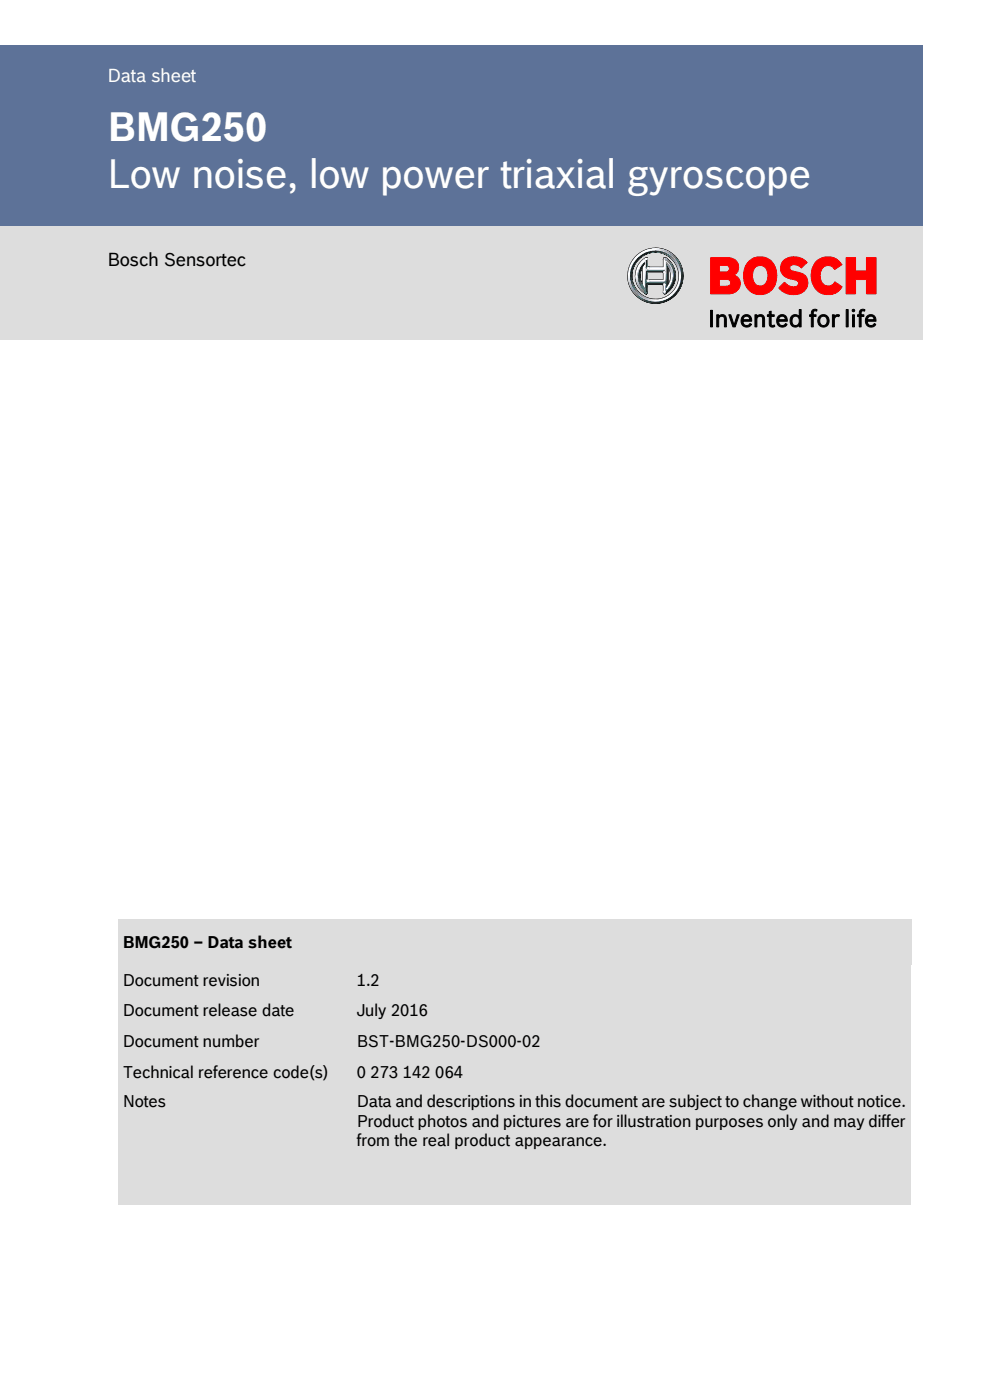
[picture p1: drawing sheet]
<svg xmlns="http://www.w3.org/2000/svg" width="210mm" height="297mm" viewBox="0 0 210 297" stroke-linecap="round" stroke-linejoin="round" font-family="sans-serif">
<defs><g id="words">
<g font-size="8.5" fill="#fff">
<text x="22.8" y="30">BMG250</text>
<text x="22.8" y="39.8">Low noise, low power triaxial gyroscope</text>
</g>
<text font-size="3.9" fill="#fff" x="22.8" y="17.5">Data sheet</text>
<text font-size="3.9" x="22.8" y="56.4">Bosch Sensortec</text>
<g font-size="3.5">
<text x="26" y="201.2">BMG250 – Data sheet</text>
<text x="26" y="209.2">Document revision</text>
<text x="75.7" y="209.2">1.2</text>
<text x="26" y="215.7">Document release date</text>
<text x="75.7" y="215.7">July 2016</text>
<text x="26" y="222.2">Document number</text>
<text x="75.7" y="222.2">BST-BMG250-DS000-02</text>
<text x="26" y="228.7">Technical reference code(s)</text>
<text x="75.7" y="228.7">0 273 142</text>
<text x="92.3" y="228.7">064</text>
<text x="26" y="235">Notes</text>
<text x="75.7" y="235">Data and descriptions in this document are subject to change without notice.</text>
<text x="75.7" y="239">Product photos and pictures are for illustration purposes only and may differ</text>
<text x="75.7" y="243.1">from the real product appearance.</text>
</g>
</g></defs>
<path d="M0 9.6h195.7v38.4h-195.7z" fill-rule="evenodd" fill="#5d7298"/>
<g fill="#ddd">
<path d="M0 48h195.7v24h-195.7z" fill-rule="evenodd"/>
<path d="M25 195.1h168.3v9.6h-168.3z" fill-rule="evenodd"/>
<path d="M26 197.9h166.3v4.1h-166.3z" fill-rule="evenodd"/>
<path d="M25 195.1h168.3v1.1h-168.3z" fill-rule="evenodd"/>
<path d="M25 203.6h168.3v1.1h-168.3z" fill-rule="evenodd"/>
<path d="M25 204.7h49.7v6.5h-49.7z" fill-rule="evenodd"/>
<path d="M26 205.9h47.7v4.1h-47.7z" fill-rule="evenodd"/>
<path d="M74.7 204.7h118.6v6.5h-118.6z" fill-rule="evenodd"/>
<path d="M75.7 205.9h116.6v4.1h-116.6z" fill-rule="evenodd"/>
<path d="M25 204.7h49.7v1h-49.7z" fill-rule="evenodd"/>
<path d="M74.7 204.7h118.6v1h-118.6z" fill-rule="evenodd"/>
<path d="M25 210.2h49.7v1h-49.7z" fill-rule="evenodd"/>
<path d="M74.7 210.2h118.6v1h-118.6z" fill-rule="evenodd"/>
<path d="M25 211.2h49.7v6.5h-49.7z" fill-rule="evenodd"/>
<path d="M26 212.4h47.7v4.1h-47.7z" fill-rule="evenodd"/>
<path d="M74.7 211.2h118.6v6.5h-118.6z" fill-rule="evenodd"/>
<path d="M75.7 212.4h116.6v4.1h-116.6z" fill-rule="evenodd"/>
<path d="M25 211.2h49.7v1h-49.7z" fill-rule="evenodd"/>
<path d="M74.7 211.2h118.6v1h-118.6z" fill-rule="evenodd"/>
<path d="M25 216.7h49.7v1h-49.7z" fill-rule="evenodd"/>
<path d="M74.7 216.7h118.6v1h-118.6z" fill-rule="evenodd"/>
<path d="M25 217.7h49.7v6.5h-49.7z" fill-rule="evenodd"/>
<path d="M26 218.9h47.7v4.1h-47.7z" fill-rule="evenodd"/>
<path d="M74.7 217.7h118.6v6.5h-118.6z" fill-rule="evenodd"/>
<path d="M75.7 218.9h116.6v4.1h-116.6z" fill-rule="evenodd"/>
<path d="M25 217.7h49.7v1h-49.7z" fill-rule="evenodd"/>
<path d="M74.7 217.7h118.6v1h-118.6z" fill-rule="evenodd"/>
<path d="M25 223.2h49.7v1h-49.7z" fill-rule="evenodd"/>
<path d="M74.7 223.2h118.6v1h-118.6z" fill-rule="evenodd"/>
<path d="M25 224.2h49.7v6.6h-49.7z" fill-rule="evenodd"/>
<path d="M26 225.5h47.7v4h-47.7z" fill-rule="evenodd"/>
<path d="M74.7 224.2h118.6v6.6h-118.6z" fill-rule="evenodd"/>
<path d="M75.7 225.5h116.6v4h-116.6z" fill-rule="evenodd"/>
<path d="M25 224.2h49.7v1h-49.7z" fill-rule="evenodd"/>
<path d="M74.7 224.2h118.6v1h-118.6z" fill-rule="evenodd"/>
<path d="M25 229.7h49.7v1h-49.7z" fill-rule="evenodd"/>
<path d="M74.7 229.7h118.6v1h-118.6z" fill-rule="evenodd"/>
<path d="M25 230.7h49.7v24.9h-49.7z" fill-rule="evenodd"/>
<path d="M26 231.7h47.7v4.1h-47.7z" fill-rule="evenodd"/>
<path d="M74.7 230.7h118.6v24.9h-118.6z" fill-rule="evenodd"/>
<path d="M75.7 231.7h116.6v4.1h-116.6z" fill-rule="evenodd"/>
<path d="M75.7 235.8h116.6v4.1h-116.6z" fill-rule="evenodd"/>
<path d="M75.7 239.9h116.6v4h-116.6z" fill-rule="evenodd"/>
<path d="M25 230.7h49.7v1h-49.7z" fill-rule="evenodd"/>
<path d="M74.7 230.7h118.6v1h-118.6z" fill-rule="evenodd"/>
<path d="M25 254.5h49.7v1.1h-49.7z" fill-rule="evenodd"/>
<path d="M74.7 254.5h118.6v1.1h-118.6z" fill-rule="evenodd"/>
</g>
<g fill="#000" stroke="#000" stroke-width=".21">
<path d="M135.3 55.1l-.1 .2z" fill-rule="evenodd"/>
<path d="M135.4 55l-.1 .2z" fill-rule="evenodd"/>
<path d="M135.5 54.8l-.1 .3z" fill-rule="evenodd"/>
<path d="M135.5 54.8l-.1 .3z" fill-rule="evenodd"/>
<path d="M135.5 54.9l.2-.1z" fill-rule="evenodd"/>
<path d="M135.6 54.8l.2-.1z" fill-rule="evenodd"/>
<path d="M136 57v.2z" fill-rule="evenodd"/>
<path d="M136.1 56.8v.3z" fill-rule="evenodd"/>
<path d="M136.6 56.1l-.5 .8z" fill-rule="evenodd"/>
<path d="M137.3 57.7v1.6h3.4v-1.6zM137.3 57.6h3.6v1.8l-3.6 .1zM136.4 56.6a3.4 3.4 0 0 0 0 3.9zM141.7 56.5v4.1a3.7 3.7 0 0 0 0-4.1zM136.6 56.1v4.9a3.7 3.7 0 0 1 0-4.9zM141.6 56.1a3.7 3.7 0 0 1 0 4.9zM136.2 55.6a4.1 4.1 0 0 0 1 6.6v-1.9l.2-.1h3.5l.1 2a4.1 4.1 0 0 0 0-7.3l-.1 2h-3.6l-.1-2h-.2zM136 55.4l.9-.7a.31 .31 0 0 1 .4 .1 .31 .31 0 0 1 0 .4v1.5h3.4v-1.7l.2-.3a2.75 2.75 0 0 1 2 2.2 4.2 4.2 0 0 1-1.9 5.4l-.3-.2v-1.8h-3.4v1.8l-.1 .2a4.2 4.2 0 0 1-1.2-6.9zM134 58.5a5 5 0 0 0 10.1 0 5 5 0 0 0-10.1 0zM133.9 58.6a5.1 5.1 0 0 1 10.3 0 5.1 5.1 0 0 1-10.3 0zM133.4 58.5a5.7 5.7 0 0 0 11.4 0 5.7 5.7 0 0 0-11.4 0zM133.2 58.5a5.9 5.9 0 0 1 11.7 0 5.9 5.9 0 0 1-11.7 0z" fill-rule="evenodd"/>
<path d="M141.6 56.1l.1 .3-.1 4.6z" fill-rule="evenodd"/>
<path d="M141.1 62.2h.2z" fill-rule="evenodd"/>
<path d="M141.2 62.2l.8-.6z" fill-rule="evenodd"/>
<path d="M141.9 61.6l.2-.1z" fill-rule="evenodd"/>
<path d="M142.1 61.4l-.1 .2z" fill-rule="evenodd"/>
<path d="M142.2 61.3v.2z" fill-rule="evenodd"/>
<path d="M142.8 62.9l.1-.1z" fill-rule="evenodd"/>
<path d="M142.9 62.8l.2-.1z" fill-rule="evenodd"/>
<path d="M143.2 62.5l-.1 .2z" fill-rule="evenodd"/>
<path d="M143.2 62.5l-.1 .2z" fill-rule="evenodd"/>
<path d="M143.3 62.4l-.1 .2z" fill-rule="evenodd"/>
<path d="M143.4 62.3l-.1 .2z" fill-rule="evenodd"/>
<path d="M150.7 65.8h.4v3.6h-.4z" fill-rule="evenodd"/>
<path d="M152 66.8h.5v.4a.88 .88 0 0 1 1-.4 .88 .88 0 0 1 .6 1v1.6h-.4v-1.7a.61 .61 0 0 0-.7-.6 .61 .61 0 0 0-.5 .7v1.6h-.5z" fill-rule="evenodd"/>
<path d="M154.6 66.8h.4l.7 2.1 .7-2.1h.4l-.8 2.6h-.5z" fill-rule="evenodd"/>
<path d="M157.9 67.2l-.3 .6h1.4l-.1-.5-.3-.2zM157.5 67.1a1.14 1.14 0 0 1 1.4-.2 1.14 1.14 0 0 1 .6 1.3h-1.9a.78 .78 0 0 0 .6 .8 .78 .78 0 0 0 .9-.4l.3 .2a1.27 1.27 0 0 1-1.7 .4 1.27 1.27 0 0 1-.4-1.8z" fill-rule="evenodd"/>
<path d="M160.2 66.8h.4v.4a.88 .88 0 0 1 1-.4 .88 .88 0 0 1 .6 1v1.6h-.4v-1.7a.61 .61 0 0 0-.7-.6 .61 .61 0 0 0-.5 .7v1.6h-.4z" fill-rule="evenodd"/>
<path d="M163.2 66.1l.4-.1v.8h.6v.3h-.6v1.6l.1 .3 .5-.1 .2 .3a.72 .72 0 0 1-.8 .2 .72 .72 0 0 1-.4-.6v-1.7h-.4v-.3h.4z" fill-rule="evenodd"/>
<path d="M165.5 67.2l-.3 .6h1.4l-.1-.5-.4-.2zM165.1 67.1a1.14 1.14 0 0 1 1.4-.2 1.14 1.14 0 0 1 .5 1.3h-1.8a.79 .79 0 0 0 .5 .8 .79 .79 0 0 0 1-.4l.3 .2a1.26 1.26 0 0 1-1.8 .4 1.26 1.26 0 0 1-.3-1.8z" fill-rule="evenodd"/>
<path d="M168.2 67.3a.99 .99 0 0 0-.2 1.2 .99 .99 0 0 0 1 .5 1.01 1.01 0 0 0 .6-1.1 1.01 1.01 0 0 0-1-.8zM168 67l.4-.2h.6l.6 .4v-1.5h.3v3.7h-.3v-.5a1.09 1.09 0 0 1-1.4 .4 1.09 1.09 0 0 1-.6-1.2l.1-.7z" fill-rule="evenodd"/>
<path d="M172.4 65.8l.5-.2 .4 .1-.1 .3h-.5l-.2 .2v.6h.6v.3h-.6v2.3h-.4v-2.3h-.4v-.3h.4v-.7z" fill-rule="evenodd"/>
<path d="M174.3 67.2a.97 .97 0 0 0-.4 1.3 .97 .97 0 0 0 1.2 .4 .97 .97 0 0 0 .4-1.2 .97 .97 0 0 0-1.2-.5zM173.8 67.1a1.25 1.25 0 0 1 1.8 .2 1.25 1.25 0 0 1-.2 1.8 1.25 1.25 0 0 1-1.8-.3 1.5 1.5 0 0 1 .2-1.7z" fill-rule="evenodd"/>
<path d="M176.6 66.8h.4v.4l.4-.4h.5l.2 .1-.2 .3a.65 .65 0 0 0-.7 .1 .65 .65 0 0 0-.2 .7v1.4h-.4z" fill-rule="evenodd"/>
<path d="M179.5 65.7h.4v3.7h-.4z" fill-rule="evenodd"/>
<path d="M180.9 66.8h.4v2.6h-.4zM180.8 65.9a.27 .27 0 0 1 .5 0 .27 .27 0 0 1-.5 0z" fill-rule="evenodd"/>
<path d="M182.6 65.8l.4-.2 .5 .1-.1 .3h-.5l-.2 .2v.6h.6v.3h-.6v2.3h-.4v-2.3h-.4v-.3h.4v-.7z" fill-rule="evenodd"/>
<path d="M184.2 67.4l-.2 .4h1.4a.69 .69 0 0 0-.4-.7 .69 .69 0 0 0-.8 .3zM183.9 67.1a1.14 1.14 0 0 1 1.4-.2 1.14 1.14 0 0 1 .5 1.3h-1.8a.79 .79 0 0 0 .5 .8 .79 .79 0 0 0 1-.4l.3 .2a1.26 1.26 0 0 1-1.8 .4 1.26 1.26 0 0 1-.3-1.8z" fill-rule="evenodd"/>
</g>
<g fill="#fff" stroke="#fff" stroke-width=".21">
<path d="M152.6 59.2v1.6h1.4a.83 .83 0 0 0 1.1-.8 .83 .83 0 0 0-1.1-.8zM152.6 56.2v1.5l1.4 .1a.77 .77 0 0 0 .8-.8 .77 .77 0 0 0-.8-.8zM150.8 54.7h2.4a3.4 3.4 0 0 1 3.2 1 1.87 1.87 0 0 1-.8 2.7 1.94 1.94 0 0 1 1.4 2 1.94 1.94 0 0 1-1.6 1.8l-.7 .1h-3.9z" fill-rule="evenodd"/>
<path d="M160.3 56.6a2.8 2.8 0 0 0 .3 4 1.77 1.77 0 0 0 2.3-2.1 1.74 1.74 0 0 0-.6-1.9 1.74 1.74 0 0 0-2 0zM158.9 55.4a3.5 3.5 0 0 1 4-.5 3.5 3.5 0 0 1 1.8 3.6 3.5 3.5 0 0 1-3.4 4 3.5 3.5 0 0 1-3.5-4l.3-1.8z" fill-rule="evenodd"/>
<path d="M166.2 55.3a3.6 3.6 0 0 1 4.9 .4l-1.1 1.1a1.67 1.67 0 0 0-2.4-.3 .96 .96 0 0 0 1.1 1.2h.2a2.3 2.3 0 0 1 2.1 3.5 3.7 3.7 0 0 1-5.7-.1l1.1-1.1a1.83 1.83 0 0 0 3 .3l.1-.2a1.55 1.55 0 0 0-1.7-.9 2.27 2.27 0 0 1-2-1.5 2.27 2.27 0 0 1 .4-2.4z" fill-rule="evenodd"/>
<path d="M173.4 55.3a3.3 3.3 0 0 1 5.1 .9l-1.4 .9a1.71 1.71 0 0 0-1.9-.8 1.71 1.71 0 0 0-1.2 1.7 2.04 2.04 0 0 0 2 2.7l.8-.4 .3-.4 1.4 .9a3.4 3.4 0 0 1-3.8 1.5 3.4 3.4 0 0 1-2.5-3.2 4.3 4.3 0 0 1 1.2-3.8z" fill-rule="evenodd"/>
<path d="M179.5 54.7h1.9l.1 2.8h2.3l.1-2.8h1.9v7.6h-1.9l-.1-3h-2.4v3h-1.9z" fill-rule="evenodd"/>
<path d="M137.3 57.6v1.8h3.5v-1.8zM136.5 56.3a3.6 3.6 0 0 0 0 4.4zM141.6 56.2v4.6a3.8 3.8 0 0 0 0-4.6zM136.1 55.5l1.1-.7 .1 2h3.5v-1.8l.2-.2a4.2 4.2 0 0 1-.1 7.4l-.1-.1v-1.9h-3.5l-.1 2a4.2 4.2 0 0 1-1.1-6.7zM133.9 58.5a5.1 5.1 0 0 0 10.2 0 5.1 5.1 0 0 0-10.2 0zM133.2 58.5a5.8 5.8 0 0 1 11.6 0 5.8 5.8 0 0 1-11.6 0z" fill-rule="evenodd"/>
<path d="M150.8 65.9h.3v3.4h-.3z" fill-rule="evenodd"/>
<path d="M152.1 66.9h.3v.3a.85 .85 0 0 1 1.1-.3 .85 .85 0 0 1 .5 .9v1.5h-.3v-1.6a.71 .71 0 0 0-.9-.6 .71 .71 0 0 0-.4 1.1v1.1h-.3z" fill-rule="evenodd"/>
<path d="M154.7 66.9h.3l.7 2.1 .7-2.1h.3l-.8 2.4h-.4z" fill-rule="evenodd"/>
<path d="M157.9 67.2l-.3 .7h1.5a.71 .71 0 0 0-.4-.8 .71 .71 0 0 0-.8 .1zM157.6 67.2a1.08 1.08 0 0 1 1.3-.3 1.08 1.08 0 0 1 .5 1.2h-1.8a.83 .83 0 0 0 .5 1 .83 .83 0 0 0 1.1-.4l.1 .1a1.07 1.07 0 0 1-1.4 .6 1.07 1.07 0 0 1-.7-1.3z" fill-rule="evenodd"/>
<path d="M160.2 66.9h.3v.3a.86 .86 0 0 1 1.1-.3 .86 .86 0 0 1 .5 .9v1.5h-.3v-1.6a.67 .67 0 0 0-.6-.6 .67 .67 0 0 0-.7 .7v1.5h-.3z" fill-rule="evenodd"/>
<path d="M163.2 66.2l.3-.1 .1 .8h.6v.2h-.7v1.6a.47 .47 0 0 0 .7 .4h.1a.57 .57 0 0 1-.7 .2 .57 .57 0 0 1-.4-.5v-1.7h-.4v-.2l.4-.1z" fill-rule="evenodd"/>
<path d="M165.5 67.2l-.3 .7h1.4a.71 .71 0 0 0-.3-.8 .71 .71 0 0 0-.8 .1zM165.1 67.2a1.09 1.09 0 0 1 1.3-.3 1.09 1.09 0 0 1 .6 1.2h-1.8a.83 .83 0 0 0 .5 1 .83 .83 0 0 0 1-.4l.1 .1a.98 .98 0 0 1-.9 .7 .98 .98 0 0 1-1-.7l-.1-1.1z" fill-rule="evenodd"/>
<path d="M168.3 67.2a1.14 1.14 0 0 0 .4 1.9 1.03 1.03 0 0 0 .9-1.1 1.03 1.03 0 0 0-1.1-.9zM167.9 67.1a1.15 1.15 0 0 1 1.7 .2v-1.6h.3v3.6h-.3v-.4a1.06 1.06 0 0 1-1.3 .4 1.06 1.06 0 0 1-.7-1.2z" fill-rule="evenodd"/>
<path d="M172.4 65.8l.5-.1 .4 .1-.1 .2-.5-.1a.73 .73 0 0 0-.2 .9l.6 .1v.2h-.6v2.2h-.3v-2.2h-.4v-.2l.4-.1v-.6z" fill-rule="evenodd"/>
<path d="M174.1 67.3a1.02 1.02 0 0 0-.2 1.3 1.02 1.02 0 0 0 1.2 .4 1 1 0 0 0 .4-1.4 1 1 0 0 0-1.4-.3zM173.5 68a1.23 1.23 0 0 1 2.4 0 1.23 1.23 0 0 1-2.4 0z" fill-rule="evenodd"/>
<path d="M176.6 66.9h.4v.4a.74 .74 0 0 1 1-.4l-.1 .2a.7 .7 0 0 0-.7 .1 .7 .7 0 0 0-.2 .8v1.3h-.4z" fill-rule="evenodd"/>
<path d="M179.6 65.7h.3v3.6h-.3z" fill-rule="evenodd"/>
<path d="M180.9 66.9h.3v2.4h-.3zM180.8 65.9a.25 .25 0 0 1 .5 0 .25 .25 0 0 1-.5 0z" fill-rule="evenodd"/>
<path d="M182.4 65.9l.4-.2 .6 .1v.2l-.5-.1-.2 .3-.1 .6 .6 .1v.2h-.6v2.2h-.3v-2.2h-.3v-.2l.3-.1z" fill-rule="evenodd"/>
<path d="M184.1 67.3l-.1 .6h1.4a.72 .72 0 0 0-.4-.8 .72 .72 0 0 0-.9 .2zM183.9 67.2a1.08 1.08 0 0 1 1.3-.3 1.08 1.08 0 0 1 .6 1.2h-1.8a.83 .83 0 0 0 .5 1 .83 .83 0 0 0 1-.4l.1 .1a.77 .77 0 0 1-1.1 .5 1.35 1.35 0 0 1-.6-2.1z" fill-rule="evenodd"/>
<path d="M134.8 54.7a5.7 5.7 0 0 1 4.3-1.9v.1a5.6 5.6 0 0 0-5.6 5.7h-.2a5.6 5.6 0 0 1 1.5-3.9z" fill-rule="evenodd"/>
<path d="M139 52.8h.2v.2h-.2z" fill-rule="evenodd"/>
<path d="M133.4 58.5h.1v.2h-.1z" fill-rule="evenodd"/>
<path d="M139 63.7h.2v.1h-.2z" fill-rule="evenodd"/>
<path d="M139.1 63.7a5.1 5.1 0 0 0 5.1-5.1h.1a5.3 5.3 0 0 1-5.2 5.2z" fill-rule="evenodd"/>
<path d="M144.2 58.5h.1v.2h-.1z" fill-rule="evenodd"/>
<path d="M136.8 55.8v5.5l-.2-.4-.1-.7 .1-4z" fill-rule="evenodd"/>
<path d="M142.5 58.6h.1a3.8 3.8 0 0 1-1.2 2.7l.4-.6a3.4 3.4 0 0 0 .7-2.1z" fill-rule="evenodd"/>
<path d="M142.5 58.5h.1v.2h-.1z" fill-rule="evenodd"/>
<path d="M137.5 59.5h3.3l.1-1.7h.1v1.6a.47 .47 0 0 1-.7 .2h-2.8z" fill-rule="evenodd"/>
<path d="M140.9 57.7h.1v.2h-.1z" fill-rule="evenodd"/>
<path d="M137.5 59.5h.2v.1h-.3z" fill-rule="evenodd"/>
<path d="M136.2 55.6l.9-.7 .1 .1a3.8 3.8 0 0 0-2.1 3.6h-.1a4.4 4.4 0 0 1 1.2-3z" fill-rule="evenodd"/>
<path d="M137.4 56.9h3.4l.1-2 .4 .1v.1l-.3-.1-.1 2h-3.5z" fill-rule="evenodd"/>
<path d="M135 58.5l.1 .2z" fill-rule="evenodd"/>
<path d="M137.5 56.9h.2v.1h-.3z" fill-rule="evenodd"/>
<path d="M141.1 54.8l.2 .3z" fill-rule="evenodd"/>
<path d="M140.9 61.7h.1v.2h-.1z" fill-rule="evenodd"/>
<path d="M136.9 55l.3-.1-.3 .2z" fill-rule="evenodd"/>
<path d="M140.9 60.5h.1v1.4h-.1z" fill-rule="evenodd"/>
<path d="M140.9 60.4l.1-.1v.2l-.1 .1z" fill-rule="evenodd"/>
</g>
<g fill="#585858" stroke="#585858" stroke-width=".21">
<path d="M135.2 54.1l.5-.4a5.9 5.9 0 0 1 3.4-1v.1a5.7 5.7 0 0 0-5.7 5.8h-.2a5.9 5.9 0 0 1 2-4.5z" fill-rule="evenodd"/>
<path d="M139 52.7h.2v.1h-.2z" fill-rule="evenodd"/>
<path d="M133.2 58.5h.2v.2h-.2z" fill-rule="evenodd"/>
<path d="M139 63.5h.2v.2h-.2z" fill-rule="evenodd"/>
<path d="M144.1 58.6h.1a5.1 5.1 0 0 1-5.1 5.1v-.2a5 5 0 0 0 5-4.9z" fill-rule="evenodd"/>
<path d="M144 58.5h.2v.2h-.2z" fill-rule="evenodd"/>
<path d="M136.6 56.1v4.9l-.2-.5v-4z" fill-rule="evenodd"/>
<path d="M142.3 58.5l.2 .1a3.6 3.6 0 0 1-.9 2.4l.6-1.5z" fill-rule="evenodd"/>
<path d="M142.3 58.5h.2v.2h-.2z" fill-rule="evenodd"/>
<path d="M137.5 59.3h3.2v-1.4h.2v1.6h-3.4z" fill-rule="evenodd"/>
<path d="M137.5 59.3h.3l-.1 .2h-.2z" fill-rule="evenodd"/>
<path d="M140.7 57.8h.2v.2h-.2z" fill-rule="evenodd"/>
<path d="M136 55.4l1-.7h.2v.2a3.9 3.9 0 0 0-2.2 3.7h-.2l.1-1.2 .5-1z" fill-rule="evenodd"/>
<path d="M137.5 56.7h3.2v-1.6h.2v1.8h-3.4z" fill-rule="evenodd"/>
<path d="M140.7 60.5h.2v1.5h-.2z" fill-rule="evenodd"/>
<path d="M140.7 61.9l.2-.1v.3h-.2z" fill-rule="evenodd"/>
<path d="M134.8 58.5h.2v.2h-.2z" fill-rule="evenodd"/>
<path d="M137.1 54.7l.2 .1-.1 .2-.1-.1z" fill-rule="evenodd"/>
<path d="M140.7 55h.2v.2h-.2z" fill-rule="evenodd"/>
<path d="M137.5 56.7h.3l-.1 .2h-.2z" fill-rule="evenodd"/>
<path d="M140.7 60.4h.2v.2h-.2z" fill-rule="evenodd"/>
</g>
<g fill="#4b4b4b" stroke="#4b4b4b" stroke-width=".21">
<path d="M133.6 60.6h.1l.1 .2h-.1z" fill-rule="evenodd"/>
<path d="M141.2 53.1h.2l-.1 .2-.1-.1z" fill-rule="evenodd"/>
<path d="M141.3 53.1l.2 .1-.1 .2-.1-.1z" fill-rule="evenodd"/>
<path d="M141.3 53.1l.2 .1-.1 .2-.1-.1z" fill-rule="evenodd"/>
<path d="M133.5 60.5h.2l.1 .2h-.2z" fill-rule="evenodd"/>
<path d="M133.6 60.6h.1l.1 .2h-.1z" fill-rule="evenodd"/>
<path d="M137.1 63.1l.2 .1-.1 .1h-.1z" fill-rule="evenodd"/>
<path d="M137.1 63.1l.2 .1-.1 .1h-.1z" fill-rule="evenodd"/>
<path d="M143.7 56.6l.1-.1 .1 .2-.2 .1z" fill-rule="evenodd"/>
<path d="M143.7 56.6l.1-.1 .1 .2-.2 .1z" fill-rule="evenodd"/>
<path d="M135.1 60.1l.1-.1 .1 .2h-.2z" fill-rule="evenodd"/>
<path d="M135.1 60.1l.1-.1 .1 .2h-.2z" fill-rule="evenodd"/>
<path d="M135.1 60l.1-.1 .1 .2-.2 .1z" fill-rule="evenodd"/>
<path d="M137.2 54.7l.1 .2-.1 .2z" fill-rule="evenodd"/>
<path d="M141 54.7h.2v.2h-.2z" fill-rule="evenodd"/>
</g>
<g fill="#494949" stroke="#494949" stroke-width=".21">
<path d="M133.6 60.7l.2-.1 .1 .3h-.2z" fill-rule="evenodd"/>
<path d="M141.4 53.2h.2l-.1 .2-.2-.1z" fill-rule="evenodd"/>
<path d="M137.5 59.3h.2v.2h-.3z" fill-rule="evenodd"/>
<path d="M135.1 60.1h.1l.1 .2h-.1z" fill-rule="evenodd"/>
<path d="M141.1 54.7l.2 .1-.1 .1h-.2z" fill-rule="evenodd"/>
<path d="M137.5 56.7h.2v.2h-.3z" fill-rule="evenodd"/>
<path d="M140.7 60.4l.2-.1v.3h-.2z" fill-rule="evenodd"/>
</g>
<g fill="#484848" stroke="#484848" stroke-width=".21">
<path d="M133.7 60.8h.1l.1 .2h-.2z" fill-rule="evenodd"/>
<path d="M136.9 63l.2 .1v.2l-.2-.1z" fill-rule="evenodd"/>
<path d="M143.6 56.4l.1-.1 .1 .2-.1 .1z" fill-rule="evenodd"/>
<path d="M142.2 57.6l.1-.1 .1 .2-.2 .1z" fill-rule="evenodd"/>
<path d="M135.1 60.2h.2l.1 .1-.2 .1z" fill-rule="evenodd"/>
<path d="M137.2 54.7v.4z" fill-rule="evenodd"/>
<path d="M141.1 54.7l.2 .1-.1 .2-.2-.1z" fill-rule="evenodd"/>
</g>
<g fill="#474747" stroke="#474747" stroke-width=".21">
<path d="M133.7 60.9h.2v.1l-.1 .1z" fill-rule="evenodd"/>
<path d="M141.5 53.2l.2 .1-.1 .1h-.2z" fill-rule="evenodd"/>
<path d="M137.5 59.3h.2v.2h-.3z" fill-rule="evenodd"/>
<path d="M140.7 57.7h.2v.2h-.2z" fill-rule="evenodd"/>
<path d="M140.7 62h.2l.1 .2h-.2z" fill-rule="evenodd"/>
<path d="M135.2 60.3l.1-.1 .1 .2-.1 .1z" fill-rule="evenodd"/>
<path d="M141.1 54.7l.2 .1-.1 .2-.1-.1z" fill-rule="evenodd"/>
<path d="M141.2 54.7l.1 .1v.2l-.2-.1z" fill-rule="evenodd"/>
<path d="M137.5 56.7h.2v.2h-.3z" fill-rule="evenodd"/>
</g>
<g fill="#464646" stroke="#464646" stroke-width=".21">
<path d="M133.7 61l.2-.1 .1 .2-.2 .1z" fill-rule="evenodd"/>
<path d="M141.6 53.3h.2l-.1 .2-.2-.1z" fill-rule="evenodd"/>
<path d="M136.8 63h.2l-.1 .2-.2-.1z" fill-rule="evenodd"/>
<path d="M143.5 56.2h.1l.1 .2h-.1z" fill-rule="evenodd"/>
<path d="M135.2 60.4l.1-.1 .1 .2-.1 .1z" fill-rule="evenodd"/>
<path d="M141.2 54.7l.2 .1-.1 .2-.2-.1z" fill-rule="evenodd"/>
</g>
<g fill="#454545" stroke="#454545" stroke-width=".21">
<path d="M133.8 61.1l.1-.1 .1 .2-.1 .1z" fill-rule="evenodd"/>
<path d="M142.1 57.5l.2-.1 .1 .2-.2 .1z" fill-rule="evenodd"/>
<path d="M135.2 60.4h.2l.1 .2h-.2z" fill-rule="evenodd"/>
<path d="M137.2 54.7v.4z" fill-rule="evenodd"/>
<path d="M141.2 54.7l.2 .2-.1 .1-.2-.1z" fill-rule="evenodd"/>
<path d="M140.7 60.3h.2v.2l-.2 .1z" fill-rule="evenodd"/>
</g>
<g fill="#434343" stroke="#434343" stroke-width=".21">
<path d="M133.8 61.2l.2-.1 .1 .2-.2 .1z" fill-rule="evenodd"/>
<path d="M136.6 62.9l.2 .1-.1 .1-.2-.1z" fill-rule="evenodd"/>
<path d="M143.4 56.1l.1-.1 .1 .2-.1 .1z" fill-rule="evenodd"/>
<path d="M140.7 57.7h.2v.2h-.2z" fill-rule="evenodd"/>
<path d="M135.3 60.5l.1-.1 .1 .2-.1 .1z" fill-rule="evenodd"/>
<path d="M137.2 54.7v.4z" fill-rule="evenodd"/>
<path d="M141.3 54.8l.1 .1v.2l-.2-.2z" fill-rule="evenodd"/>
</g>
<g fill="#424242" stroke="#424242" stroke-width=".21">
<path d="M133.9 61.3l.1-.1 .1 .2-.1 .1z" fill-rule="evenodd"/>
<path d="M141.9 53.4l.1 .1v.1l-.2-.1z" fill-rule="evenodd"/>
<path d="M142.1 57.3h.1l.1 .1-.1 .1z" fill-rule="evenodd"/>
<path d="M137.4 59.3h.3l-.1 .2h-.2z" fill-rule="evenodd"/>
<path d="M135.3 60.6l.2-.1v.2l-.1 .1z" fill-rule="evenodd"/>
<path d="M141.3 54.8l.2 .1-.1 .2-.2-.2z" fill-rule="evenodd"/>
<path d="M137.4 56.7h.3l-.1 .2h-.2z" fill-rule="evenodd"/>
</g>
<g fill="#414141" stroke="#414141" stroke-width=".21">
<path d="M133.9 61.4l.2-.1 .1 .2-.1 .1z" fill-rule="evenodd"/>
<path d="M142 53.4l.1 .3-.2-.1z" fill-rule="evenodd"/>
<path d="M136.5 62.8l.1 .1v.1l-.2-.1z" fill-rule="evenodd"/>
<path d="M143.3 55.9h.1l.2 .1-.2 .1z" fill-rule="evenodd"/>
<path d="M140.7 62.1l.2-.1 .1 .2h-.2z" fill-rule="evenodd"/>
<path d="M135.4 60.7l.1-.1 .1 .2-.1 .1z" fill-rule="evenodd"/>
<path d="M141.3 54.8l.2 .1-.1 .2-.2-.1z" fill-rule="evenodd"/>
<path d="M141.3 54.8l.2 .2-.1 .1-.1-.1z" fill-rule="evenodd"/>
<path d="M141.3 54.8l.2 .2-.1 .1-.1-.1z" fill-rule="evenodd"/>
<path d="M140.7 60.3h.2v.2h-.2z" fill-rule="evenodd"/>
</g>
<g fill="#404040" stroke="#404040" stroke-width=".21">
<path d="M134 61.5l.1-.1 .2 .2-.2 .1z" fill-rule="evenodd"/>
<path d="M140.7 57.7l.2-.1v.3h-.2z" fill-rule="evenodd"/>
<path d="M135.4 60.7h.1l.1 .1-.1 .1z" fill-rule="evenodd"/>
<path d="M137.2 54.7v.4z" fill-rule="evenodd"/>
</g>
<g fill="#3e3e3e" stroke="#3e3e3e" stroke-width=".21">
<path d="M134.1 61.6l.1-.1 .1 .2-.1 .1z" fill-rule="evenodd"/>
<path d="M136.3 62.7l.2 .1-.1 .1-.2-.1z" fill-rule="evenodd"/>
<path d="M143.2 55.8l.1-.1 .2 .2-.2 .1z" fill-rule="evenodd"/>
<path d="M140.7 62.1l.2-.1 .1 .2-.2 .1z" fill-rule="evenodd"/>
<path d="M135.5 60.8l.1-.1 .1 .2-.1 .1z" fill-rule="evenodd"/>
<path d="M141.5 54.9l.1 .1-.1 .2-.1-.1z" fill-rule="evenodd"/>
<path d="M140.7 60.3h.2v.2h-.2z" fill-rule="evenodd"/>
</g>
<g fill="#3d3d3d" stroke="#3d3d3d" stroke-width=".21">
<path d="M134.1 61.7l.1-.1 .1 .2h-.1z" fill-rule="evenodd"/>
<path d="M142.2 53.6l.2 .1-.1 .1-.2-.1z" fill-rule="evenodd"/>
<path d="M134.1 61.7l.1-.1 .1 .2h-.1z" fill-rule="evenodd"/>
<path d="M142 57h.1l.1 .2h-.1z" fill-rule="evenodd"/>
<path d="M137.4 59.3h.2v.2h-.2z" fill-rule="evenodd"/>
<path d="M135.5 60.9l.1-.1 .1 .2h-.1z" fill-rule="evenodd"/>
<path d="M135.5 60.9l.1-.1 .1 .2h-.1z" fill-rule="evenodd"/>
<path d="M137.2 54.7v.4z" fill-rule="evenodd"/>
<path d="M137.4 56.7h.2v.2h-.2z" fill-rule="evenodd"/>
</g>
<g fill="#0a0a0a" stroke="#0a0a0a" stroke-width=".21">
<path d="M137.1 63.9l.2 .2z" fill-rule="evenodd"/>
<path d="M137.3 64l.1 .1z" fill-rule="evenodd"/>
<path d="M144.8 57.9l.1 .2z" fill-rule="evenodd"/>
<path d="M137.1 63.9l.2 .2z" fill-rule="evenodd"/>
<path d="M140.9 53.7l.1 .2z" fill-rule="evenodd"/>
<path d="M141 53.8l.2 .2z" fill-rule="evenodd"/>
<path d="M134.3 60.4l.1 .1z" fill-rule="evenodd"/>
<path d="M134.2 60.2l.2 .2z" fill-rule="evenodd"/>
<path d="M134.3 60.4l.1 .1z" fill-rule="evenodd"/>
<path d="M141 53.8l.2 .2z" fill-rule="evenodd"/>
<path d="M135.9 59.7l.1 .2z" fill-rule="evenodd"/>
<path d="M135.9 59.7l.1 .2z" fill-rule="evenodd"/>
<path d="M135.8 59.6l.2 .2z" fill-rule="evenodd"/>
<path d="M136.8 62.1l.3 .1 .2-.3v.3l-.3 .1z" fill-rule="evenodd"/>
<path d="M136.8 62.1l.3 .1 .1-.1v.2h-.2z" fill-rule="evenodd"/>
<path d="M136.8 62.1l.4 .2h-.2z" fill-rule="evenodd"/>
<path d="M137.2 55l.1 .2z" fill-rule="evenodd"/>
</g>
<g fill="#090909" stroke="#090909" stroke-width=".21">
<path d="M137.4 64l.2 .2z" fill-rule="evenodd"/>
<path d="M137.6 64.1l.2 .1z" fill-rule="evenodd"/>
<path d="M140.5 53.6l.2 .2z" fill-rule="evenodd"/>
<path d="M140.7 53.7l.1 .1z" fill-rule="evenodd"/>
<path d="M134.1 59.9l.2 .1z" fill-rule="evenodd"/>
<path d="M134.2 60l.1 .2z" fill-rule="evenodd"/>
<path d="M135.8 59.5l.2 .2z" fill-rule="evenodd"/>
<path d="M135.8 59.4l.1 .2z" fill-rule="evenodd"/>
<path d="M141 62.2h.3z" fill-rule="evenodd"/>
<path d="M136.8 62.1l.3 .1 .1-.3 .1 .3a.28 .28 0 0 1-.3 .1 .28 .28 0 0 1-.2-.2z" fill-rule="evenodd"/>
<path d="M136.8 62.1l.3 .1 .1-.3 .1 .3a.26 .26 0 0 1-.3 .1 .26 .26 0 0 1-.2-.2z" fill-rule="evenodd"/>
<path d="M136.8 62.1l.3 .1 .1-.2 .1 .2a.26 .26 0 0 1-.3 .1 .26 .26 0 0 1-.2-.2z" fill-rule="evenodd"/>
<path d="M143.2 58.1l.1 .2z" fill-rule="evenodd"/>
<path d="M140.7 60.2h.2l-.1 .4z" fill-rule="evenodd"/>
</g>
<g fill="#080808" stroke="#080808" stroke-width=".21">
<path d="M137.8 64.1l.1 .1z" fill-rule="evenodd"/>
<path d="M137.9 64.1l.2 .2z" fill-rule="evenodd"/>
<path d="M144.8 58.1l.1 .2z" fill-rule="evenodd"/>
<path d="M140.1 53.5l.2 .1z" fill-rule="evenodd"/>
<path d="M140.3 53.6l.2 .1z" fill-rule="evenodd"/>
<path d="M134 59.5l.2 .2z" fill-rule="evenodd"/>
<path d="M134.1 59.7l.1 .2z" fill-rule="evenodd"/>
<path d="M135.8 59.3l.1 .1z" fill-rule="evenodd"/>
<path d="M135.7 59.2l.2 .2z" fill-rule="evenodd"/>
<path d="M136.9 62.1l.2 .1 .2-.2-.1 .3z" fill-rule="evenodd"/>
<path d="M136.9 62.1l.2 .1 .2-.2-.1 .3z" fill-rule="evenodd"/>
<path d="M136.8 62.1l.3 .1 .1-.3 .1 .1-.1 .3z" fill-rule="evenodd"/>
<path d="M136.8 62.1l.3 .1 .1-.2 .1 .1-.2 .2z" fill-rule="evenodd"/>
<path d="M137.2 55.1l.1 .1z" fill-rule="evenodd"/>
<path d="M143.2 58.2l.1 .2z" fill-rule="evenodd"/>
</g>
<g fill="#070707" stroke="#070707" stroke-width=".21">
<path d="M138.1 64.2l.2 .1z" fill-rule="evenodd"/>
<path d="M138.3 64.2l.2 .1z" fill-rule="evenodd"/>
<path d="M138.5 64.2l.1 .1z" fill-rule="evenodd"/>
<path d="M144.8 58.3v.2z" fill-rule="evenodd"/>
<path d="M139.6 53.5h.2z" fill-rule="evenodd"/>
<path d="M139.8 53.5l.2 .1z" fill-rule="evenodd"/>
<path d="M139.9 53.5l.2 .1z" fill-rule="evenodd"/>
<path d="M134 59l.1 .2z" fill-rule="evenodd"/>
<path d="M134 59.2l.1 .2z" fill-rule="evenodd"/>
<path d="M134 59.4l.1 .1z" fill-rule="evenodd"/>
<path d="M135.7 59l.1 .2z" fill-rule="evenodd"/>
<path d="M135.7 58.9l.1 .2z" fill-rule="evenodd"/>
<path d="M135.7 58.8l.1 .2z" fill-rule="evenodd"/>
<path d="M136.9 62.1l.3 .1 .1-.3-.1 .4z" fill-rule="evenodd"/>
<path d="M136.9 62.1l.3 .1 .1-.3-.1 .4z" fill-rule="evenodd"/>
<path d="M136.9 62.1l.2 .1 .2-.2-.1 .3z" fill-rule="evenodd"/>
</g>
<g fill="#060606" stroke="#060606" stroke-width=".21">
<path d="M138.6 64.2l.2 .1z" fill-rule="evenodd"/>
<path d="M138.8 64.3h.2z" fill-rule="evenodd"/>
<path d="M139.2 53.4l.2 .1z" fill-rule="evenodd"/>
<path d="M139.4 53.4l.2 .1z" fill-rule="evenodd"/>
<path d="M133.9 58.6l.1 .2z" fill-rule="evenodd"/>
<path d="M134 58.8v.2z" fill-rule="evenodd"/>
<path d="M135.7 58.7l.1 .2z" fill-rule="evenodd"/>
<path d="M135.7 58.6v.2z" fill-rule="evenodd"/>
<path d="M141.1 62.2h.2z" fill-rule="evenodd"/>
<path d="M137.2 61.8l.1 .4h-.4v-.1l.3 .1z" fill-rule="evenodd"/>
<path d="M136.9 62.1l.3 .1 .1-.4-.1 .5h-.2z" fill-rule="evenodd"/>
<path d="M136.9 62.1l.3 .1 .1-.4-.1 .5h-.2z" fill-rule="evenodd"/>
<path d="M143.2 58.3l.1 .3z" fill-rule="evenodd"/>
</g>
<g fill="#050505" stroke="#050505" stroke-width=".21">
<path d="M139 64.3h.2z" fill-rule="evenodd"/>
<path d="M144.8 58.5l.1 .2z" fill-rule="evenodd"/>
<path d="M144.8 58.5l.1 .2z" fill-rule="evenodd"/>
<path d="M144.8 58.6l.1 .3z" fill-rule="evenodd"/>
<path d="M144.8 58.8l.1 .2z" fill-rule="evenodd"/>
<path d="M144.8 59v.2z" fill-rule="evenodd"/>
<path d="M139.5 64.2l.2 .1z" fill-rule="evenodd"/>
<path d="M139.3 64.3h.3z" fill-rule="evenodd"/>
<path d="M139.2 64.3h.2z" fill-rule="evenodd"/>
<path d="M139 64.3h.2z" fill-rule="evenodd"/>
<path d="M139 53.4l.2 .1z" fill-rule="evenodd"/>
<path d="M138.6 53.5h.2z" fill-rule="evenodd"/>
<path d="M138.8 53.4l.2 .1z" fill-rule="evenodd"/>
<path d="M139 53.4l.2 .1z" fill-rule="evenodd"/>
<path d="M134 58.1v.2z" fill-rule="evenodd"/>
<path d="M134 58.2v.3z" fill-rule="evenodd"/>
<path d="M133.9 58.5l.1 .2z" fill-rule="evenodd"/>
<path d="M133.9 58.5l.1 .2z" fill-rule="evenodd"/>
<path d="M135.7 58.3l.1 .2z" fill-rule="evenodd"/>
<path d="M135.7 58.5l.1 .2z" fill-rule="evenodd"/>
<path d="M135.7 58.5l.1 .2z" fill-rule="evenodd"/>
<path d="M137.3 57.6h3.5v.2l-.1-.1h-3.4v1.6l.2 .1h-.3z" fill-rule="evenodd"/>
<path d="M137.3 60.2h3.5v.4l-.1-.3h-3.4l-.1 1.7z" fill-rule="evenodd"/>
<path d="M137.2 55l.1 1.7h.3v.1h-.4z" fill-rule="evenodd"/>
<path d="M137.2 61.7l.1 .5h-.4v-.1l.2 .1h.1z" fill-rule="evenodd"/>
<path d="M137.2 61.8l.1 .4h-.4v-.1l.3 .1z" fill-rule="evenodd"/>
<path d="M137.2 55.1l.1 .2z" fill-rule="evenodd"/>
<path d="M143.2 58.5l.1 .2z" fill-rule="evenodd"/>
<path d="M143.2 58.5l.1 .2z" fill-rule="evenodd"/>
<path d="M143.2 58.6l.1 .2z" fill-rule="evenodd"/>
<path d="M143.2 58.8v.2z" fill-rule="evenodd"/>
</g>
<g fill="#575757" stroke="#575757" stroke-width=".21">
<path d="M139.1 52.7h.2v.1h-.2z" fill-rule="evenodd"/>
<path d="M139.2 52.7h.2v.1h-.2z" fill-rule="evenodd"/>
<path d="M133.2 58.6h.2v.2h-.2z" fill-rule="evenodd"/>
<path d="M133.2 58.7l.2-.1v.3h-.2z" fill-rule="evenodd"/>
<path d="M138.8 63.5h.2v.2h-.2z" fill-rule="evenodd"/>
<path d="M144 58.3h.2v.2h-.2z" fill-rule="evenodd"/>
<path d="M134.8 58.6h.2v.2h-.2z" fill-rule="evenodd"/>
<path d="M134.8 58.5h.2v.2h-.2z" fill-rule="evenodd"/>
<path d="M140.8 55h.1v.2h-.2z" fill-rule="evenodd"/>
</g>
<g fill="#565656" stroke="#565656" stroke-width=".21">
<path d="M139.3 52.7h.2v.2l-.2-.1z" fill-rule="evenodd"/>
<path d="M139.4 52.7h.2v.2l-.2-.1z" fill-rule="evenodd"/>
<path d="M133.2 58.8h.2v.2h-.2z" fill-rule="evenodd"/>
<path d="M133.2 58.9h.2v.2h-.2z" fill-rule="evenodd"/>
<path d="M138.6 63.5h.2v.2h-.2z" fill-rule="evenodd"/>
<path d="M144 58.1h.2v.2h-.2z" fill-rule="evenodd"/>
<path d="M137.5 59.3h.2v.2h-.2z" fill-rule="evenodd"/>
<path d="M134.8 58.7h.2v.2h-.2z" fill-rule="evenodd"/>
<path d="M134.8 58.6h.2v.3h-.2z" fill-rule="evenodd"/>
<path d="M140.8 54.9h.1v.2h-.2z" fill-rule="evenodd"/>
<path d="M140.8 54.9h.2l-.1 .2h-.2z" fill-rule="evenodd"/>
<path d="M137.5 56.7h.2v.2h-.2z" fill-rule="evenodd"/>
</g>
<g fill="#555" stroke="#555" stroke-width=".21">
<path d="M140.8 54.9h.2l-.1 .2h-.2z"/>
<path d="M139.5 52.7h.3l-.1 .2h-.2z" fill-rule="evenodd"/>
<path d="M133.2 59h.2v.2h-.2z" fill-rule="evenodd"/>
<path d="M142.3 58.3h.2v.2h-.2z" fill-rule="evenodd"/>
<path d="M140.7 57.8l.2-.1v.2l-.2 .1z" fill-rule="evenodd"/>
<path d="M140.7 61.9h.2v.2h-.2z" fill-rule="evenodd"/>
<path d="M134.8 58.8h.2v.2h-.2z" fill-rule="evenodd"/>
<path d="M137.1 54.7l.1 .3-.1-.1z" fill-rule="evenodd"/>
</g>
<g fill="#545454" stroke="#545454" stroke-width=".21">
<path d="M139.7 52.7h.2l-.1 .2h-.2z" fill-rule="evenodd"/>
<path d="M139.8 52.7h.2v.2h-.2z" fill-rule="evenodd"/>
<path d="M133.2 59.1h.2v.2h-.2z" fill-rule="evenodd"/>
<path d="M133.2 59.2h.2v.2h-.1z" fill-rule="evenodd"/>
<path d="M138.4 63.5h.2v.2l-.2-.1z" fill-rule="evenodd"/>
<path d="M144 57.9h.2v.2h-.2z" fill-rule="evenodd"/>
<path d="M134.8 58.9h.2v.2h-.2z" fill-rule="evenodd"/>
<path d="M134.8 58.8h.2v.2h-.2z" fill-rule="evenodd"/>
<path d="M140.8 54.8l.2 .1-.1 .2-.2-.1z" fill-rule="evenodd"/>
<path d="M140.7 60.4h.2v.2h-.2z" fill-rule="evenodd"/>
</g>
<g fill="#535353" stroke="#535353" stroke-width=".21">
<path d="M139.9 52.7h.2l-.1 .2h-.2z" fill-rule="evenodd"/>
<path d="M140 52.7l.2 .1v.1h-.2z" fill-rule="evenodd"/>
<path d="M133.2 59.3h.2v.2h-.1z" fill-rule="evenodd"/>
<path d="M133.3 59.4h.1l.1 .2h-.2z" fill-rule="evenodd"/>
<path d="M138.3 63.4l.2 .1v.2l-.2-.1z" fill-rule="evenodd"/>
<path d="M144 57.8l.1-.1 .1 .2-.2 .1z" fill-rule="evenodd"/>
<path d="M142.3 58.2l.2-.1v.2l-.2 .1z" fill-rule="evenodd"/>
<path d="M137.5 59.3h.2v.2h-.2z" fill-rule="evenodd"/>
<path d="M134.8 59h.2v.2h-.1z" fill-rule="evenodd"/>
<path d="M134.8 59h.2v.2h-.2z" fill-rule="evenodd"/>
<path d="M137.1 54.7l.1 .3-.1-.1z" fill-rule="evenodd"/>
<path d="M140.8 54.8l.2 .1-.1 .2-.2-.1z" fill-rule="evenodd"/>
<path d="M140.9 54.8l.1 .1-.1 .1h-.1z" fill-rule="evenodd"/>
<path d="M137.5 56.7h.2v.2h-.2z" fill-rule="evenodd"/>
</g>
<g fill="#525252" stroke="#525252" stroke-width=".21">
<path d="M140.1 52.7l.2 .1-.1 .2-.1-.1z" fill-rule="evenodd"/>
<path d="M133.3 59.5l.1-.1 .1 .3h-.2z" fill-rule="evenodd"/>
<path d="M138.1 63.4h.2v.2h-.2z" fill-rule="evenodd"/>
<path d="M143.9 57.6l.2-.1v.3h-.1z" fill-rule="evenodd"/>
<path d="M140.7 61.9h.2v.2h-.2z" fill-rule="evenodd"/>
<path d="M134.8 59.1h.2v.2h-.1z" fill-rule="evenodd"/>
<path d="M140.9 54.7l.1 .2-.1 .1-.1-.1z" fill-rule="evenodd"/>
</g>
<g fill="#515151" stroke="#515151" stroke-width=".21">
<path d="M140.2 52.8h.2v.2l-.2-.1z" fill-rule="evenodd"/>
<path d="M140.2 52.8h.2v.2l-.2-.1z" fill-rule="evenodd"/>
<path d="M140.3 52.8h.2v.2h-.2z" fill-rule="evenodd"/>
<path d="M133.3 59.6l.2-.1v.3h-.2z" fill-rule="evenodd"/>
<path d="M133.3 59.7l.2-.1v.2l-.2 .1z" fill-rule="evenodd"/>
<path d="M133.3 59.6l.2-.1v.3h-.2z" fill-rule="evenodd"/>
<path d="M137.9 63.4h.2v.2l-.2-.1z" fill-rule="evenodd"/>
<path d="M143.9 57.4h.2v.2h-.2z" fill-rule="evenodd"/>
<path d="M137.5 59.3h.2v.2h-.2z" fill-rule="evenodd"/>
<path d="M140.7 57.8l.2-.1v.2l-.2 .1z" fill-rule="evenodd"/>
<path d="M134.9 59.2h.1l.1 .2h-.2z" fill-rule="evenodd"/>
<path d="M134.8 59.2l.2-.1 .1 .2-.2 .1z" fill-rule="evenodd"/>
<path d="M134.8 59.2l.2-.1 .1 .2-.2 .1z" fill-rule="evenodd"/>
<path d="M140.8 54.8l.1-.1 .2 .2-.2 .1z" fill-rule="evenodd"/>
<path d="M137.5 56.7h.2v.2h-.2z" fill-rule="evenodd"/>
</g>
<g fill="#505050" stroke="#505050" stroke-width=".21">
<path d="M140.4 52.8l.2 .1v.1h-.2z" fill-rule="evenodd"/>
<path d="M133.3 59.8l.2-.1v.2l-.1 .1z" fill-rule="evenodd"/>
<path d="M142.3 58h.1l.1 .2h-.2z" fill-rule="evenodd"/>
<path d="M134.9 59.3h.1l.1 .2h-.2z" fill-rule="evenodd"/>
<path d="M137.1 54.7l.2 .2-.1 .1-.1-.1z" fill-rule="evenodd"/>
<path d="M140.8 54.8l.2-.1 .1 .2-.2 .1z" fill-rule="evenodd"/>
<path d="M140.8 54.8l.2-.1 .1 .2-.2 .1z" fill-rule="evenodd"/>
<path d="M140.7 60.4h.2v.2h-.2z" fill-rule="evenodd"/>
</g>
<g fill="#4f4f4f" stroke="#4f4f4f" stroke-width=".21">
<path d="M140.5 52.8l.2 .1v.2l-.2-.1z" fill-rule="evenodd"/>
<path d="M140.6 52.9h.2v.2l-.2-.1z" fill-rule="evenodd"/>
<path d="M133.3 59.9l.2-.1v.2l-.1 .1z" fill-rule="evenodd"/>
<path d="M133.4 60l.1-.1 .1 .2-.2 .1z" fill-rule="evenodd"/>
<path d="M137.8 63.3l.2 .1-.1 .1h-.2z" fill-rule="evenodd"/>
<path d="M143.9 57.2h.1l.1 .2h-.2z" fill-rule="evenodd"/>
<path d="M140.7 61.9h.2v.2h-.1z" fill-rule="evenodd"/>
<path d="M134.9 59.5l.2-.1v.2l-.1 .1z" fill-rule="evenodd"/>
<path d="M134.9 59.4h.2v.2h-.2z" fill-rule="evenodd"/>
<path d="M140.8 54.8l.2-.1 .1 .2h-.2z" fill-rule="evenodd"/>
</g>
<g fill="#4e4e4e" stroke="#4e4e4e" stroke-width=".21">
<path d="M140.7 52.9l.2 .1v.1h-.2z" fill-rule="evenodd"/>
<path d="M140.8 52.9l.2 .1v.1h-.2z" fill-rule="evenodd"/>
<path d="M133.4 60.1l.1-.1 .1 .2-.1 .1z" fill-rule="evenodd"/>
<path d="M133.4 60.2l.2-.1v.2l-.1 .1z" fill-rule="evenodd"/>
<path d="M137.6 63.3h.2l-.1 .2-.2-.1z" fill-rule="evenodd"/>
<path d="M143.8 57.1l.2-.1v.2l-.1 .1z" fill-rule="evenodd"/>
<path d="M137.5 59.3h.2v.2h-.2z" fill-rule="evenodd"/>
<path d="M140.7 57.8l.2-.1v.2l-.2 .1z" fill-rule="evenodd"/>
<path d="M134.9 59.7l.2-.1 .1 .2h-.2z" fill-rule="evenodd"/>
<path d="M134.9 59.6l.2-.1v.2l-.1 .1z" fill-rule="evenodd"/>
<path d="M140.9 54.8l.1-.1 .1 .2h-.2z" fill-rule="evenodd"/>
<path d="M137.5 56.7h.2v.2h-.2z" fill-rule="evenodd"/>
</g>
<g fill="#4d4d4d" stroke="#4d4d4d" stroke-width=".21">
<path d="M140.9 53h.2v.2l-.2-.1z" fill-rule="evenodd"/>
<path d="M133.5 60.3l.1-.1 .1 .2-.2 .1z" fill-rule="evenodd"/>
<path d="M137.4 63.2l.2 .1v.2l-.2-.1z" fill-rule="evenodd"/>
<path d="M143.8 56.9h.1l.1 .1-.2 .1z" fill-rule="evenodd"/>
<path d="M142.2 57.9h.2l.1 .1-.2 .1z" fill-rule="evenodd"/>
<path d="M140.7 61.9h.2v.3h-.1z" fill-rule="evenodd"/>
<path d="M135 59.7h.1l.1 .2h-.2z" fill-rule="evenodd"/>
<path d="M137.2 54.7l.1 .2-.1 .2z" fill-rule="evenodd"/>
<path d="M140.9 54.7h.1l.1 .2h-.2z" fill-rule="evenodd"/>
<path d="M140.9 54.7h.2l.1 .2h-.2z" fill-rule="evenodd"/>
<path d="M140.7 60.4l.2-.1v.3h-.2z" fill-rule="evenodd"/>
</g>
<g fill="#4c4c4c" stroke="#4c4c4c" stroke-width=".21">
<path d="M141 53l.2 .1v.1h-.2z" fill-rule="evenodd"/>
<path d="M141.1 53l.2 .1v.2l-.2-.1z" fill-rule="evenodd"/>
<path d="M133.5 60.3h.1l.1 .2-.2 .1z" fill-rule="evenodd"/>
<path d="M133.5 60.4h.2v.2h-.1z" fill-rule="evenodd"/>
<path d="M137.3 63.2h.2l-.1 .2-.2-.1z" fill-rule="evenodd"/>
<path d="M143.7 56.8l.2-.1v.2l-.1 .1z" fill-rule="evenodd"/>
<path d="M137.5 59.3h.2v.2h-.2z" fill-rule="evenodd"/>
<path d="M135 59.9l.2-.1v.2l-.1 .1z" fill-rule="evenodd"/>
<path d="M135 59.8h.1l.1 .2h-.1z" fill-rule="evenodd"/>
<path d="M141 54.7h.2v.2h-.2z" fill-rule="evenodd"/>
<path d="M137.5 56.7h.2v.2h-.2z" fill-rule="evenodd"/>
</g>
<g fill="#444" stroke="#444" stroke-width=".21">
<path d="M141.7 53.3l.2 .1v.1h-.2z" fill-rule="evenodd"/>
<path d="M137.5 59.3h.2l-.1 .2h-.2z" fill-rule="evenodd"/>
<path d="M140.7 62h.2l.1 .2h-.2z" fill-rule="evenodd"/>
<path d="M141.2 54.7l.2 .2-.1 .1-.2-.1z" fill-rule="evenodd"/>
<path d="M141.3 54.8l.1 .1-.1 .1-.1-.1z" fill-rule="evenodd"/>
<path d="M137.5 56.7h.2l-.1 .2h-.2z" fill-rule="evenodd"/>
</g>
<g fill="#3f3f3f" stroke="#3f3f3f" stroke-width=".21">
<path d="M142.1 53.5l.2 .1-.1 .2-.2-.2z" fill-rule="evenodd"/>
<path d="M142.1 57.2l.1-.1 .1 .2-.2 .1z" fill-rule="evenodd"/>
<path d="M137.4 59.3h.3l-.1 .2h-.2z" fill-rule="evenodd"/>
<path d="M141.4 54.9l.2 .1-.1 .1-.2-.1z" fill-rule="evenodd"/>
<path d="M137.4 56.7h.3l-.1 .2h-.2z" fill-rule="evenodd"/>
</g>
<g fill="#3c3c3c" stroke="#3c3c3c" stroke-width=".21">
<path d="M142.3 53.7l.2 .1-.1 .1-.2-.1z" fill-rule="evenodd"/>
<path d="M134.2 61.8l.1-.1 .1 .1-.1 .1z" fill-rule="evenodd"/>
<path d="M136.2 62.6l.1 .1-.1 .1-.1-.1z" fill-rule="evenodd"/>
<path d="M143.1 55.6l.1-.1 .2 .2-.2 .1z" fill-rule="evenodd"/>
<path d="M140.7 57.7h.2v.1l-.2 .1z" fill-rule="evenodd"/>
<path d="M140.7 62.1l.2-.1 .1 .2-.2 .1z" fill-rule="evenodd"/>
<path d="M135.5 60.9h.1l.2 .1-.1 .1z" fill-rule="evenodd"/>
<path d="M141.5 54.9l.2 .2-.1 .1-.2-.1z" fill-rule="evenodd"/>
</g>
<g fill="#3a3a3a" stroke="#3a3a3a" stroke-width=".21">
<path d="M142.4 53.7l.2 .2-.1 .1-.1-.1z" fill-rule="evenodd"/>
<path d="M134.3 61.9h.1l.1 .1-.1 .1z" fill-rule="evenodd"/>
<path d="M136 62.5l.2 .1-.1 .1-.2-.1z" fill-rule="evenodd"/>
<path d="M143 55.5l.1-.1 .2 .2h-.2z" fill-rule="evenodd"/>
<path d="M141.9 56.9l.2-.1 .1 .2-.2 .1z" fill-rule="evenodd"/>
<path d="M141.9 56.9l.2-.1 .1 .2-.2 .1z" fill-rule="evenodd"/>
<path d="M137.4 59.3h.2v.2h-.2z" fill-rule="evenodd"/>
<path d="M135.6 61.1l.1-.1 .2 .2h-.1z" fill-rule="evenodd"/>
<path d="M137.4 56.7h.2v.2h-.2z" fill-rule="evenodd"/>
<path d="M140.7 60.3h.2v.2h-.2z" fill-rule="evenodd"/>
</g>
<g fill="#383838" stroke="#383838" stroke-width=".21">
<path d="M142.6 53.8v.3l-.1-.1z" fill-rule="evenodd"/>
<path d="M134.4 62l.1-.1 .1 .2-.1 .1z" fill-rule="evenodd"/>
<path d="M141.9 56.8l.1-.1 .1 .2-.1 .1z" fill-rule="evenodd"/>
<path d="M137.4 59.3h.2v.2h-.2z" fill-rule="evenodd"/>
<path d="M135.8 61v.3l-.1-.2z" fill-rule="evenodd"/>
<path d="M137.3 54.8l-.1 .3z" fill-rule="evenodd"/>
<path d="M137.4 56.7h.2v.2h-.2z" fill-rule="evenodd"/>
</g>
<g fill="#373737" stroke="#373737" stroke-width=".21">
<path d="M142.7 53.9l.1 .2-.1 .1-.1-.2z" fill-rule="evenodd"/>
<path d="M134.4 62.1l.1-.1 .2 .2-.1 .1z" fill-rule="evenodd"/>
<path d="M135.9 62.3l.1 .2-.1 .1z" fill-rule="evenodd"/>
<path d="M142.9 55.3l.1-.1 .1 .2-.1 .1z" fill-rule="evenodd"/>
<path d="M141.8 56.7h.2l.1 .1-.2 .1z" fill-rule="evenodd"/>
<path d="M135.7 61.2l.2 .1z" fill-rule="evenodd"/>
<path d="M141.7 55.1l.1 .1-.1 .1-.1-.1z" fill-rule="evenodd"/>
</g>
<g fill="#353535" stroke="#353535" stroke-width=".21">
<path d="M142.8 54l.1 .1v.2l-.2-.2z" fill-rule="evenodd"/>
<path d="M134.6 62.3l.1-.1 .1 .2-.1 .1z" fill-rule="evenodd"/>
<path d="M135.7 62.2l.2 .2-.1 .1-.2-.2z" fill-rule="evenodd"/>
<path d="M142.8 55.2l.1-.1 .1 .2-.1 .1z" fill-rule="evenodd"/>
<path d="M141.8 56.6h.1l.1 .1-.1 .1z" fill-rule="evenodd"/>
<path d="M137.4 59.3h.2v.2h-.2z" fill-rule="evenodd"/>
<path d="M135.9 61.3l.1 .2z" fill-rule="evenodd"/>
<path d="M137.3 54.8l-.1 .3z" fill-rule="evenodd"/>
<path d="M137.4 56.7h.2v.2h-.2z" fill-rule="evenodd"/>
</g>
<g fill="#333" stroke="#333" stroke-width=".21">
<path d="M142.9 54.1l.1 .3-.2-.2z" fill-rule="evenodd"/>
<path d="M141.7 56.5l.3 .2h-.2z" fill-rule="evenodd"/>
<path d="M137.4 59.3h.2v.2h-.2z" fill-rule="evenodd"/>
<path d="M140.9 62.1l.1 .2-.2-.1z" fill-rule="evenodd"/>
<path d="M137.3 54.8l-.1 .3z" fill-rule="evenodd"/>
<path d="M141.8 55.2l.2 .2-.1 .1-.2-.2z" fill-rule="evenodd"/>
<path d="M137.4 56.7h.2v.2h-.2z" fill-rule="evenodd"/>
</g>
<g fill="#323232" stroke="#323232" stroke-width=".21">
<path d="M143 54.2l.2 .2-.1 .1-.2-.2z" fill-rule="evenodd"/>
<path d="M134.8 62.4l.2 .1-.1 .1-.2-.1z" fill-rule="evenodd"/>
<path d="M135.6 62.1l.1 .1-.1 .2-.1-.2z" fill-rule="evenodd"/>
<path d="M142.7 55.1l.1-.1 .1 .1-.1 .1z" fill-rule="evenodd"/>
<path d="M141.7 56.4l.2 .2h-.1z" fill-rule="evenodd"/>
<path d="M140.7 57.7h.2l-.2 .2z" fill-rule="evenodd"/>
<path d="M136 61.4l.1 .2z" fill-rule="evenodd"/>
<path d="M140.7 60.3h.2l-.2 .2z" fill-rule="evenodd"/>
</g>
<g fill="#303030" stroke="#303030" stroke-width=".21">
<path d="M143.2 54.3v.3l-.1-.2z" fill-rule="evenodd"/>
<path d="M143.2 54.3v.3l-.1-.2z" fill-rule="evenodd"/>
<path d="M134.9 62.6l.1-.1 .1 .2-.1 .1z" fill-rule="evenodd"/>
<path d="M134.9 62.6l.1-.1 .1 .2-.1 .1z" fill-rule="evenodd"/>
<path d="M135.4 62.1h.2l-.1 .1z" fill-rule="evenodd"/>
<path d="M135.4 62.1h.2l-.1 .1z" fill-rule="evenodd"/>
<path d="M142.6 54.8l.2 .2-.1 .1-.2-.2z" fill-rule="evenodd"/>
<path d="M142.6 54.8l.2 .2-.1 .1-.2-.2z" fill-rule="evenodd"/>
<path d="M141.6 56.1l.2 .3z" fill-rule="evenodd"/>
<path d="M141.6 56.3l.2 .1-.1 .1z" fill-rule="evenodd"/>
<path d="M137.4 59.3h.2v.2h-.2z" fill-rule="evenodd"/>
<path d="M140.9 62l.1 .3-.2-.1z" fill-rule="evenodd"/>
<path d="M136.1 61.5l.1 .2z" fill-rule="evenodd"/>
<path d="M136.1 61.5l.1 .2z" fill-rule="evenodd"/>
<path d="M137.2 54.9h.1l-.1 .2z" fill-rule="evenodd"/>
<path d="M141.8 55.4l.2-.1 .1 .2-.1 .1z" fill-rule="evenodd"/>
<path d="M141.8 55.4l.2-.1 .1 .2-.1 .1z" fill-rule="evenodd"/>
<path d="M137.4 56.7h.2v.2h-.2z" fill-rule="evenodd"/>
</g>
<g fill="#2e2e2e" stroke="#2e2e2e" stroke-width=".21">
<path d="M136.5 60.8l.1 .2z"/>
<path d="M143.2 54.6l.1-.1 .1 .1-.1 .1z" fill-rule="evenodd"/>
<path d="M135.1 62.6v.3l-.1-.2z" fill-rule="evenodd"/>
<path d="M136.5 60.7v.2z" fill-rule="evenodd"/>
<path d="M137.4 59.3h.2l-.1 .2h-.2z" fill-rule="evenodd"/>
<path d="M137.4 56.7h.2l-.1 .2h-.2z" fill-rule="evenodd"/>
</g>
<g fill="#2d2d2d" stroke="#2d2d2d" stroke-width=".21">
<path d="M143.3 54.7l.1-.1 .1 .1z" fill-rule="evenodd"/>
<path d="M136.4 60.6l.1 .2z" fill-rule="evenodd"/>
<path d="M136.3 60.6l.1-.1 .1 .2z" fill-rule="evenodd"/>
<path d="M136.3 60.6l.1-.1 .1 .2z" fill-rule="evenodd"/>
<path d="M140.9 62.1l.1 .2-.2-.1z" fill-rule="evenodd"/>
<path d="M136.2 61.5l.1 .3z" fill-rule="evenodd"/>
<path d="M137.2 54.9h.1l-.1 .2z" fill-rule="evenodd"/>
<path d="M142 55.6l.1-.1 .1 .1-.1 .1z" fill-rule="evenodd"/>
</g>
<g fill="#2b2b2b" stroke="#2b2b2b" stroke-width=".21">
<path d="M143.4 54.8l.2 .1-.1 .1z" fill-rule="evenodd"/>
<path d="M135.2 62.7l.2 .2-.1 .1z" fill-rule="evenodd"/>
<path d="M137.4 59.3h.2l-.1 .2h-.2z" fill-rule="evenodd"/>
<path d="M140.8 57.6l.1 .1-.1 .2z" fill-rule="evenodd"/>
<path d="M140.9 62.1l.1 .2-.2-.1z" fill-rule="evenodd"/>
<path d="M137.2 54.9v.2z" fill-rule="evenodd"/>
<path d="M137.4 56.7h.2l-.1 .2h-.2z" fill-rule="evenodd"/>
<path d="M140.8 60.2l.1 .2-.1 .2z" fill-rule="evenodd"/>
</g>
<g fill="#292929" stroke="#292929" stroke-width=".21">
<path d="M143.5 54.9h.1l.1 .1-.1 .1z" fill-rule="evenodd"/>
<path d="M135.3 62.9l.1 .2-.2-.1z" fill-rule="evenodd"/>
<path d="M135.2 61.7l.1 .2h-.1z" fill-rule="evenodd"/>
<path d="M142.4 54.6v.2l-.1-.1z" fill-rule="evenodd"/>
<path d="M137.3 59.3h.2v.2h-.2z" fill-rule="evenodd"/>
<path d="M142.2 55.8h.1l.1 .1-.1 .1z" fill-rule="evenodd"/>
<path d="M137.3 56.7h.2v.2h-.2z" fill-rule="evenodd"/>
</g>
<g fill="#282828" stroke="#282828" stroke-width=".21">
<path d="M143.6 55.1h.2l-.1 .1z" fill-rule="evenodd"/>
<path d="M140.8 57.6l.1 .1-.1 .2z" fill-rule="evenodd"/>
<path d="M140.9 62.1l.1 .2h-.2z" fill-rule="evenodd"/>
<path d="M137.2 54.9l.1 .2z" fill-rule="evenodd"/>
<path d="M142.3 55.9l.2 .1-.1 .1z" fill-rule="evenodd"/>
</g>
<g fill="#262626" stroke="#262626" stroke-width=".21">
<path d="M143.7 55.2l.2 .1z" fill-rule="evenodd"/>
<path d="M135.4 63l.1 .2z" fill-rule="evenodd"/>
<path d="M135 61.7h.2z" fill-rule="evenodd"/>
<path d="M142.2 54.5l.2 .1-.1 .1-.1-.1z" fill-rule="evenodd"/>
<path d="M137.3 59.3h.2v.2h-.2z" fill-rule="evenodd"/>
<path d="M142.4 56l.2 .1z" fill-rule="evenodd"/>
<path d="M137.3 56.7h.2v.2h-.2z" fill-rule="evenodd"/>
</g>
<g fill="#242424" stroke="#242424" stroke-width=".21">
<path d="M143.8 55.3l.2 .2z" fill-rule="evenodd"/>
<path d="M135.6 63.1l.1 .2z" fill-rule="evenodd"/>
<path d="M137.3 59.3h.2v.2h-.2z" fill-rule="evenodd"/>
<path d="M140.8 57.6l.1 .1-.1 .2z" fill-rule="evenodd"/>
<path d="M136.3 61.7l.1 .2z" fill-rule="evenodd"/>
<path d="M137.3 56.7h.2v.2h-.2z" fill-rule="evenodd"/>
</g>
<g fill="#232323" stroke="#232323" stroke-width=".21">
<path d="M143.9 55.5l.2 .1z" fill-rule="evenodd"/>
<path d="M137.2 54.9l.1 .2z" fill-rule="evenodd"/>
<path d="M142.5 56.2l.2 .1z" fill-rule="evenodd"/>
<path d="M140.8 60.2l.1 .1-.1 .3z" fill-rule="evenodd"/>
</g>
<g fill="#212121" stroke="#212121" stroke-width=".21">
<path d="M144 55.6l.2 .2z" fill-rule="evenodd"/>
<path d="M136.1 60.3l.2 .1-.1 .1z" fill-rule="evenodd"/>
<path d="M137.3 59.3h.2v.2h-.2z" fill-rule="evenodd"/>
<path d="M140.7 57.6l.2 .1v.2z" fill-rule="evenodd"/>
<path d="M136.4 61.7l.1 .2z" fill-rule="evenodd"/>
<path d="M142.6 56.4l.2 .1z" fill-rule="evenodd"/>
<path d="M137.3 56.7h.2v.2h-.2z" fill-rule="evenodd"/>
</g>
<g fill="#1f1f1f" stroke="#1f1f1f" stroke-width=".21">
<path d="M144.1 55.8l.2 .1z" fill-rule="evenodd"/>
<path d="M135.8 63.3l.1 .1z" fill-rule="evenodd"/>
<path d="M134.8 61.4l.2 .1z" fill-rule="evenodd"/>
<path d="M142 54.3l.1 .2z" fill-rule="evenodd"/>
<path d="M137.3 59.3h.3l-.1 .2h-.2z" fill-rule="evenodd"/>
<path d="M140.9 62l.2 .3h-.2z" fill-rule="evenodd"/>
<path d="M142.6 56.4l.2 .2z" fill-rule="evenodd"/>
<path d="M137.3 56.7h.3l-.1 .2-.2-.1z" fill-rule="evenodd"/>
</g>
<g fill="#1e1e1e" stroke="#1e1e1e" stroke-width=".21">
<path d="M144.2 55.9l.1 .2z" fill-rule="evenodd"/>
<path d="M140.7 57.6l.2 .1-.1 .2z" fill-rule="evenodd"/>
<path d="M136.4 61.8l.1 .2z" fill-rule="evenodd"/>
<path d="M142.7 56.6l.2 .1z" fill-rule="evenodd"/>
</g>
<g fill="#1c1c1c" stroke="#1c1c1c" stroke-width=".21">
<path d="M144.2 56.1l.2 .1z" fill-rule="evenodd"/>
<path d="M140.9 62l.2 .3h-.2z" fill-rule="evenodd"/>
<path d="M140.7 60.2l.2 .1-.1 .3z" fill-rule="evenodd"/>
</g>
<g fill="#1a1a1a" stroke="#1a1a1a" stroke-width=".21">
<path d="M144.3 56.2l.2 .2z" fill-rule="evenodd"/>
<path d="M137.2 59.4h.5l-.3 .1z" fill-rule="evenodd"/>
<path d="M140.7 57.6l.2 .1-.1 .2z" fill-rule="evenodd"/>
<path d="M140.9 62l.2 .3h-.2z" fill-rule="evenodd"/>
<path d="M137.2 55l.1 .2z" fill-rule="evenodd"/>
<path d="M142.8 56.8l.2 .2z" fill-rule="evenodd"/>
<path d="M137.2 56.8l.5-.1-.2 .2z" fill-rule="evenodd"/>
</g>
<path d="M144.4 56.4l.1 .2z" fill-rule="evenodd" fill="#191919" stroke="#191919" stroke-width=".21"/>
<g fill="#171717" stroke="#171717" stroke-width=".21">
<path d="M144.4 56.6l.2 .1z" fill-rule="evenodd"/>
<path d="M140.7 57.6h.2l-.1 .3z" fill-rule="evenodd"/>
<path d="M140.9 62.2l.3 .1h-.2z" fill-rule="evenodd"/>
<path d="M142.9 57l.2 .2z" fill-rule="evenodd"/>
</g>
<g fill="#161616" stroke="#161616" stroke-width=".21">
<path d="M144.5 56.7l.1 .2z" fill-rule="evenodd"/>
<path d="M136.4 63.6l.1 .2z" fill-rule="evenodd"/>
<path d="M136 60l.2 .2h-.1z" fill-rule="evenodd"/>
<path d="M142.9 57.1l.2 .2z" fill-rule="evenodd"/>
</g>
<g fill="#141414" stroke="#141414" stroke-width=".21">
<path d="M144.5 56.9l.2 .1z" fill-rule="evenodd"/>
<path d="M136.5 63.7l.2 .1z" fill-rule="evenodd"/>
<path d="M134.5 60.9l.2 .1z" fill-rule="evenodd"/>
<path d="M141.5 54l.1 .2z" fill-rule="evenodd"/>
<path d="M141 62.2l.2 .1z" fill-rule="evenodd"/>
<path d="M143 57.3l.1 .1z" fill-rule="evenodd"/>
<path d="M140.7 60.2l.2 .1-.1 .3z" fill-rule="evenodd"/>
</g>
<g fill="#121212" stroke="#121212" stroke-width=".21">
<path d="M144.6 57l.1 .2z" fill-rule="evenodd"/>
<path d="M136.7 61.9l.1 .3z" fill-rule="evenodd"/>
<path d="M137.2 55l.1 .2z" fill-rule="evenodd"/>
<path d="M143.1 57.5l.1 .1z" fill-rule="evenodd"/>
</g>
<g fill="#111" stroke="#111" stroke-width=".21">
<path d="M144.6 57.2l.2 .2z" fill-rule="evenodd"/>
<path d="M136.7 63.7l.1 .2z" fill-rule="evenodd"/>
<path d="M134.4 60.7l.2 .2z" fill-rule="evenodd"/>
<path d="M141.3 53.9l.2 .2z" fill-rule="evenodd"/>
<path d="M141 62.2l.2 .1z" fill-rule="evenodd"/>
<path d="M140.7 60.2h.2l-.1 .4z" fill-rule="evenodd"/>
</g>
<g fill="#0f0f0f" stroke="#0f0f0f" stroke-width=".21">
<path d="M144.7 57.4l.1 .2z" fill-rule="evenodd"/>
<path d="M136.8 63.8l.2 .2z" fill-rule="evenodd"/>
<path d="M143.1 57.7l.1 .2z" fill-rule="evenodd"/>
</g>
<g fill="#0d0d0d" stroke="#0d0d0d" stroke-width=".21">
<path d="M144.7 57.6l.1 .2z" fill-rule="evenodd"/>
<path d="M137 63.9l.1 .1z" fill-rule="evenodd"/>
<path d="M136.8 62l.2 .3z" fill-rule="evenodd"/>
<path d="M136.8 62l.2 .3z" fill-rule="evenodd"/>
<path d="M136.8 62l.2 .3z" fill-rule="evenodd"/>
<path d="M137.2 55v.2z" fill-rule="evenodd"/>
<path d="M143.1 57.8l.1 .2z" fill-rule="evenodd"/>
<path d="M140.7 60.2h.2l-.1 .4z" fill-rule="evenodd"/>
</g>
<g fill="#0c0c0c" stroke="#0c0c0c" stroke-width=".21">
<path d="M144.7 57.7l.1 .2z" fill-rule="evenodd"/>
<path d="M136.8 62.1l.3 .2z" fill-rule="evenodd"/>
<path d="M136.8 62.1l.3 .2z" fill-rule="evenodd"/>
<path d="M136.8 62.1l.2 .2z" fill-rule="evenodd"/>
<path d="M143.1 57.9l.1 .2z" fill-rule="evenodd"/>
</g>
<g fill="#040404" stroke="#040404" stroke-width=".21">
<path d="M144.8 59.2v.2z" fill-rule="evenodd"/>
<path d="M144.7 59.3l.1 .3z" fill-rule="evenodd"/>
<path d="M144.7 59.5v.2z" fill-rule="evenodd"/>
<path d="M144.7 59.7v.2z" fill-rule="evenodd"/>
<path d="M144.6 59.9l.1 .2z" fill-rule="evenodd"/>
<path d="M140.4 64.1h.2z" fill-rule="evenodd"/>
<path d="M140.2 64.1l.2 .1z" fill-rule="evenodd"/>
<path d="M140 64.2h.2z" fill-rule="evenodd"/>
<path d="M139.9 64.2h.2z" fill-rule="evenodd"/>
<path d="M139.7 64.2l.2 .1z" fill-rule="evenodd"/>
<path d="M137.8 53.6h.2z" fill-rule="evenodd"/>
<path d="M138 53.5l.2 .1z" fill-rule="evenodd"/>
<path d="M138.2 53.5h.2z" fill-rule="evenodd"/>
<path d="M138.4 53.5h.2z" fill-rule="evenodd"/>
<path d="M134.1 57.3v.2z" fill-rule="evenodd"/>
<path d="M134.1 57.5v.2z" fill-rule="evenodd"/>
<path d="M134 57.7v.2z" fill-rule="evenodd"/>
<path d="M134 57.9v.2z" fill-rule="evenodd"/>
<path d="M135.7 58l.1 .2z" fill-rule="evenodd"/>
<path d="M135.7 58.2l.1 .2z" fill-rule="evenodd"/>
<path d="M143.2 58.9v.3z" fill-rule="evenodd"/>
<path d="M143.2 59.1v.2z" fill-rule="evenodd"/>
<path d="M143.1 59.3l.1 .2z" fill-rule="evenodd"/>
<path d="M143.1 59.4v.2z" fill-rule="evenodd"/>
</g>
<g fill="#030303" stroke="#030303" stroke-width=".21">
<path d="M144.6 60v.2z" fill-rule="evenodd"/>
<path d="M144.5 60.2l.1 .2z" fill-rule="evenodd"/>
<path d="M144.5 60.4v.2z" fill-rule="evenodd"/>
<path d="M144.5 60.5l-.1 .2z" fill-rule="evenodd"/>
<path d="M144.4 60.7l-.1 .2z" fill-rule="evenodd"/>
<path d="M141.2 63.9l.2-.1z" fill-rule="evenodd"/>
<path d="M141 63.9h.3z" fill-rule="evenodd"/>
<path d="M140.9 64h.2z" fill-rule="evenodd"/>
<path d="M140.7 64h.2z" fill-rule="evenodd"/>
<path d="M140.6 64.1h.2z" fill-rule="evenodd"/>
<path d="M136.9 53.9h.2z" fill-rule="evenodd"/>
<path d="M137.1 53.8h.2z" fill-rule="evenodd"/>
<path d="M137.3 53.8h.2z" fill-rule="evenodd"/>
<path d="M137.4 53.7h.3z" fill-rule="evenodd"/>
<path d="M137.6 53.6h.2z" fill-rule="evenodd"/>
<path d="M136.9 53.9h.2z" fill-rule="evenodd"/>
<path d="M134.4 56.4v.2z" fill-rule="evenodd"/>
<path d="M134.4 56.4v.2z" fill-rule="evenodd"/>
<path d="M134.4 56.5l-.1 .2z" fill-rule="evenodd"/>
<path d="M134.3 56.7v.2z" fill-rule="evenodd"/>
<path d="M134.2 56.9v.2z" fill-rule="evenodd"/>
<path d="M134.2 57.1v.2z" fill-rule="evenodd"/>
<path d="M135.8 57.7v.2z" fill-rule="evenodd"/>
<path d="M135.8 57.9l-.1 .2z" fill-rule="evenodd"/>
<path d="M141.1 62.2h.2z" fill-rule="evenodd"/>
<path d="M143.1 59.6v.2z" fill-rule="evenodd"/>
<path d="M143 59.7v.2z" fill-rule="evenodd"/>
<path d="M143 59.9v.2z" fill-rule="evenodd"/>
<path d="M142.9 60v.2z" fill-rule="evenodd"/>
</g>
<g fill="#020202" stroke="#020202" stroke-width=".21">
<path d="M144.3 60.9v.2z" fill-rule="evenodd"/>
<path d="M144.2 61v.2z" fill-rule="evenodd"/>
<path d="M144.2 61.2l-.1 .2z" fill-rule="evenodd"/>
<path d="M144.1 61.3l-.1 .2z" fill-rule="evenodd"/>
<path d="M144 61.5l-.1 .2z" fill-rule="evenodd"/>
<path d="M142 63.5l.2-.1z" fill-rule="evenodd"/>
<path d="M141.8 63.6l.2-.1z" fill-rule="evenodd"/>
<path d="M141.7 63.6h.2z" fill-rule="evenodd"/>
<path d="M141.5 63.7h.2z" fill-rule="evenodd"/>
<path d="M141.4 63.8h.2z" fill-rule="evenodd"/>
<path d="M136.3 54.2h.2z" fill-rule="evenodd"/>
<path d="M136.5 54.1h.2z" fill-rule="evenodd"/>
<path d="M136.6 54.1l.2-.1z" fill-rule="evenodd"/>
<path d="M136.7 54l.3-.1z" fill-rule="evenodd"/>
<path d="M134.8 55.8l-.1 .1z" fill-rule="evenodd"/>
<path d="M134.7 55.9v.2z" fill-rule="evenodd"/>
<path d="M134.6 56.1v.2z" fill-rule="evenodd"/>
<path d="M134.5 56.2v.2z" fill-rule="evenodd"/>
<path d="M135.9 57.4v.2z" fill-rule="evenodd"/>
<path d="M135.8 57.5l.1 .3z" fill-rule="evenodd"/>
<path d="M142.9 60.2v.2z" fill-rule="evenodd"/>
<path d="M142.8 60.3v.2z" fill-rule="evenodd"/>
<path d="M142.7 60.5v.2z" fill-rule="evenodd"/>
<path d="M142.7 60.6l-.1 .2z" fill-rule="evenodd"/>
</g>
<g fill="#010101" stroke="#010101" stroke-width=".21">
<path d="M143.9 61.6v.2z" fill-rule="evenodd"/>
<path d="M143.8 61.8l-.1 .2z" fill-rule="evenodd"/>
<path d="M143.7 61.9l-.1 .2z" fill-rule="evenodd"/>
<path d="M143.6 62l-.1 .2z" fill-rule="evenodd"/>
<path d="M143.5 62.2l-.1 .2z" fill-rule="evenodd"/>
<path d="M142.7 63l.2-.1z" fill-rule="evenodd"/>
<path d="M142.5 63.1l.2-.1z" fill-rule="evenodd"/>
<path d="M142.4 63.2l.2-.1z" fill-rule="evenodd"/>
<path d="M142.3 63.3l.2-.1z" fill-rule="evenodd"/>
<path d="M142.1 63.4l.2-.1z" fill-rule="evenodd"/>
<path d="M135.8 54.7l.2-.1z" fill-rule="evenodd"/>
<path d="M135.9 54.5h.2z" fill-rule="evenodd"/>
<path d="M136 54.4h.3z" fill-rule="evenodd"/>
<path d="M136.2 54.3h.2z" fill-rule="evenodd"/>
<path d="M135.2 55.2l-.1 .2z" fill-rule="evenodd"/>
<path d="M135.1 55.4l-.1 .2z" fill-rule="evenodd"/>
<path d="M135 55.5l-.1 .2z" fill-rule="evenodd"/>
<path d="M134.9 55.6l-.1 .3z" fill-rule="evenodd"/>
<path d="M136 57.1v.2z" fill-rule="evenodd"/>
<path d="M135.9 57.3v.2z" fill-rule="evenodd"/>
<path d="M142.6 60.7l-.1 .3z" fill-rule="evenodd"/>
<path d="M142.5 60.9v.2z" fill-rule="evenodd"/>
<path d="M142.4 61v.2z" fill-rule="evenodd"/>
<path d="M142.3 61.1v.2z" fill-rule="evenodd"/>
</g>
<g fill="#222" stroke="#222" stroke-width=".21">
<path d="M135.7 63.2l.1 .2z" fill-rule="evenodd"/>
<path d="M134.9 61.5l.2 .1z" fill-rule="evenodd"/>
<path d="M142.1 54.4l.2 .1-.1 .1z" fill-rule="evenodd"/>
<path d="M140.9 62l.2 .3h-.2z" fill-rule="evenodd"/>
<path d="M142.5 56.3l.1-.1 .1 .2z" fill-rule="evenodd"/>
</g>
<g fill="#1d1d1d" stroke="#1d1d1d" stroke-width=".21">
<path d="M136 63.3l.2 .1-.1 .1z" fill-rule="evenodd"/>
<path d="M137.4 59.3h.2l-.1 .2h-.2z" fill-rule="evenodd"/>
<path d="M137.2 55l.1 .2z" fill-rule="evenodd"/>
<path d="M142.7 56.7l.2 .1z" fill-rule="evenodd"/>
<path d="M137.4 56.7h.2l-.1 .2h-.2z" fill-rule="evenodd"/>
</g>
<g fill="#1b1b1b" stroke="#1b1b1b" stroke-width=".21">
<path d="M136.1 63.4l.1 .2z" fill-rule="evenodd"/>
<path d="M134.7 61.2l.2 .1z" fill-rule="evenodd"/>
<path d="M141.8 54.2l.1 .2z" fill-rule="evenodd"/>
<path d="M136.1 60.2l.2 .1-.1 .1z" fill-rule="evenodd"/>
<path d="M136.5 61.8l.1 .2z" fill-rule="evenodd"/>
<path d="M142.8 56.8l.1 .1z" fill-rule="evenodd"/>
</g>
<g fill="#181818" stroke="#181818" stroke-width=".21">
<path d="M136.3 63.5l.1 .2z" fill-rule="evenodd"/>
<path d="M134.6 61l.2 .2z" fill-rule="evenodd"/>
<path d="M141.7 54.1l.1 .2z" fill-rule="evenodd"/>
<path d="M137.2 59.4h.5l-.3 .1z" fill-rule="evenodd"/>
<path d="M136.6 61.9l.1 .2z" fill-rule="evenodd"/>
<path d="M137.2 55l.1 .2z" fill-rule="evenodd"/>
<path d="M142.9 56.9l.1 .2z" fill-rule="evenodd"/>
<path d="M137.2 56.7l.5 .1-.3 .1z" fill-rule="evenodd"/>
<path d="M140.7 60.2l.2 .1-.1 .3z" fill-rule="evenodd"/>
</g>
<g fill="#3b3b3b" stroke="#3b3b3b" stroke-width=".21">
<path d="M134.2 61.9l.2-.1 .1 .1-.1 .1z" fill-rule="evenodd"/>
<path d="M135.6 61l.1-.1 .1 .2z" fill-rule="evenodd"/>
<path d="M137.3 54.8l-.1 .3z" fill-rule="evenodd"/>
<path d="M141.6 55l.1 .1-.1 .1-.1-.1z" fill-rule="evenodd"/>
</g>
<g fill="#363636" stroke="#363636" stroke-width=".21">
<path d="M134.5 62.2l.1-.1 .1 .2-.1 .1z" fill-rule="evenodd"/>
<path d="M140.7 57.7l.2-.1v.2l-.2 .1z" fill-rule="evenodd"/>
<path d="M140.8 62.2l.1-.2 .1 .2z" fill-rule="evenodd"/>
<path d="M135.8 61.3l.1-.1 .1 .2z" fill-rule="evenodd"/>
<path d="M141.7 55.1l.2 .2-.1 .1-.2-.1z" fill-rule="evenodd"/>
<path d="M140.7 60.3l.2-.1v.3h-.2z" fill-rule="evenodd"/>
</g>
<g fill="#343434" stroke="#343434" stroke-width=".21">
<path d="M134.6 62.4l.1-.1 .2 .1z" fill-rule="evenodd"/>
<path d="M136 61.3v.2z" fill-rule="evenodd"/>
<path d="M141.8 55.2l.2 .1-.2 .1-.1-.1z" fill-rule="evenodd"/>
</g>
<g fill="#313131" stroke="#313131" stroke-width=".21">
<path d="M134.9 62.4l.2 .2-.1 .1-.2-.1z" fill-rule="evenodd"/>
<path d="M136.1 61.4l.1 .3z" fill-rule="evenodd"/>
<path d="M141.9 55.3l.1 .1-.1 .1-.1-.1z" fill-rule="evenodd"/>
</g>
<g fill="#0e0e0e" stroke="#0e0e0e" stroke-width=".21">
<path d="M134.3 60.6l.2 .1z" fill-rule="evenodd"/>
<path d="M141.2 53.9l.1 .2z" fill-rule="evenodd"/>
<path d="M137.2 59.3l.5 .1v.1h-.4z" fill-rule="evenodd"/>
<path d="M141 62.2h.2z" fill-rule="evenodd"/>
<path d="M136.7 62l.2 .2z" fill-rule="evenodd"/>
<path d="M136.7 62l.2 .2z" fill-rule="evenodd"/>
<path d="M136.7 62l.2 .2z" fill-rule="evenodd"/>
<path d="M136.7 62l.1 .2z" fill-rule="evenodd"/>
<path d="M136.7 62l.1 .2z" fill-rule="evenodd"/>
<path d="M137.2 56.7h.5v.2h-.4z" fill-rule="evenodd"/>
</g>
<g fill="#2c2c2c" stroke="#2c2c2c" stroke-width=".21">
<path d="M135.3 61.8l.2 .2-.1 .1z" fill-rule="evenodd"/>
<path d="M142.5 54.7l.1 .2v.1l-.2-.2z" fill-rule="evenodd"/>
<path d="M142.2 55.6l.1 .1-.1 .1-.1-.1z" fill-rule="evenodd"/>
</g>
<g fill="#2f2f2f" stroke="#2f2f2f" stroke-width=".21">
<path d="M140.8 57.6l.1 .2-.1 .1z" fill-rule="evenodd"/>
<path d="M141.9 55.5l.1-.1 .2 .2-.1 .1z" fill-rule="evenodd"/>
<path d="M140.7 60.3h.2l-.2 .3z" fill-rule="evenodd"/>
</g>
<g fill="#272727" stroke="#272727" stroke-width=".21">
<path d="M136.2 60.4h.1l.1 .1z" fill-rule="evenodd"/>
<path d="M136.3 61.6l.1 .2z" fill-rule="evenodd"/>
<path d="M140.8 60.2l.1 .1-.1 .3z" fill-rule="evenodd"/>
</g>
<g fill="#101010" stroke="#101010" stroke-width=".21">
<path d="M135.9 59.9l.2 .1z" fill-rule="evenodd"/>
<path d="M137.2 59.3l.5 .1v.1h-.4z" fill-rule="evenodd"/>
<path d="M140.7 57.6h.2l-.1 .3z" fill-rule="evenodd"/>
<path d="M137.2 55l.1 .2z" fill-rule="evenodd"/>
<path d="M143.1 57.6l.1 .2z" fill-rule="evenodd"/>
<path d="M137.2 56.7h.5v.2h-.4z" fill-rule="evenodd"/>
</g>
<g fill="#4a4a4a" stroke="#4a4a4a" stroke-width=".21">
<path d="M142.2 57.7h.2v.2h-.1z" fill-rule="evenodd"/>
<path d="M140.7 57.7h.2v.2h-.2z" fill-rule="evenodd"/>
<path d="M140.7 62h.2v.2h-.1z" fill-rule="evenodd"/>
<path d="M141 54.7h.2v.2h-.2z" fill-rule="evenodd"/>
<path d="M141 54.7h.2v.2h-.2z" fill-rule="evenodd"/>
</g>
<g fill="#0b0b0b" stroke="#0b0b0b" stroke-width=".21">
<path d="M137.2 59.3h.5v.2h-.4z" fill-rule="evenodd"/>
<path d="M141 62.2h.2z" fill-rule="evenodd"/>
<path d="M136.8 62.1l.4 .2z" fill-rule="evenodd"/>
<path d="M136.8 62.1l.4 .2z" fill-rule="evenodd"/>
<path d="M136.8 62.1l.3 .2z" fill-rule="evenodd"/>
<path d="M136.8 62.1l.3 .2z" fill-rule="evenodd"/>
<path d="M143.2 58l.1 .2z" fill-rule="evenodd"/>
<path d="M137.2 56.6l.5 .1v.2h-.4z" fill-rule="evenodd"/>
</g>
<g fill="#131313" stroke="#131313" stroke-width=".21">
<path d="M137.2 59.3h.5v.2h-.4z" fill-rule="evenodd"/>
<path d="M140.7 57.6h.2l-.1 .3z" fill-rule="evenodd"/>
<path d="M143 57.4l.1 .2z" fill-rule="evenodd"/>
<path d="M137.2 56.7h.5v.2h-.4z" fill-rule="evenodd"/>
</g>
<g fill="#151515" stroke="#151515" stroke-width=".21">
<path d="M137.2 59.3h.5v.2h-.3z" fill-rule="evenodd"/>
<path d="M136.6 61.9l.1 .2z" fill-rule="evenodd"/>
<path d="M137.2 55v.2z" fill-rule="evenodd"/>
<path d="M137.2 56.7h.5v.2h-.4z" fill-rule="evenodd"/>
</g>
<g fill="#393939" stroke="#393939" stroke-width=".21">
<path d="M140.7 57.7l.2-.1v.2l-.2 .1z" fill-rule="evenodd"/>
<path d="M140.8 62.1l.1-.1 .1 .2-.1 .1z" fill-rule="evenodd"/>
<path d="M141.6 55l.2 .2-.1 .1-.2-.1z" fill-rule="evenodd"/>
</g>
<g fill="#252525" stroke="#252525" stroke-width=".21">
<path d="M140.9 62l.1 .3h-.1z" fill-rule="evenodd"/>
<path d="M137.2 54.9l.1 .2z" fill-rule="evenodd"/>
<path d="M142.4 56.1l.2 .1z" fill-rule="evenodd"/>
</g>
<g fill="#2a2a2a" stroke="#2a2a2a" stroke-width=".21">
<path d="M136.2 61.6l.1 .2z" fill-rule="evenodd"/>
<path d="M142.2 55.7l.1 .2-.1-.1z" fill-rule="evenodd"/>
</g>
<g fill="#202020" stroke="#202020" stroke-width=".21">
<path d="M137.2 55l.1 .2z" fill-rule="evenodd"/>
<path d="M140.8 60.2l.1 .1-.1 .3z" fill-rule="evenodd"/>
</g>
<g fill="#dae0e0" stroke="#dae0e0" stroke-width=".21">
<path d="M137.3 57.6v1.9h3.6v-1.9zM141.5 56v5.1a3.7 3.7 0 0 0 0-5.1zM136.7 56a3.7 3.7 0 0 0 0 5.1zM136.2 55.6l1-.7v1.9l.1 .1h3.5l.2-.1v-1.9a4.1 4.1 0 0 1 0 7.3v-1.9l-.2-.1h-3.5l-.1 2a4.1 4.1 0 0 1-1-6.6zM133.9 58.5a5.2 5.2 0 0 0 10.4 0 5.2 5.2 0 0 0-10.4 0zM133.4 58.5a5.7 5.7 0 0 1 11.4 0 5.7 5.7 0 0 1-11.4 0z" fill-rule="evenodd"/>
<path d="M137.3 57.6v1.9h3.6v-1.9zM141.5 56v5.1a3.7 3.7 0 0 0 0-5.1zM136.7 56a3.7 3.7 0 0 0 0 5.1zM136.2 55.6l1-.7v1.9l.2 .1h3.4l.2-.1v-1.9a4.1 4.1 0 0 1 0 7.3v-1.9l-.2-.1h-3.5l-.1 2a4.1 4.1 0 0 1-1-6.6zM135.1 54.5a5.6 5.6 0 0 1 8.1 .1 5.6 5.6 0 0 1-.4 8.1l-1.4 .5a5.2 5.2 0 0 0 1.7-7.9 5.2 5.2 0 0 0-8.1 0 5.2 5.2 0 0 0 1.8 7.9l-.6-.2a2.63 2.63 0 0 1-2.1-1.7 5.7 5.7 0 0 1 1-6.8z" fill-rule="evenodd"/>
<path d="M137.3 57.6v1.9h3.6v-1.9zM141.5 56v5.1a3.7 3.7 0 0 0 0-5.1zM136.7 56a3.7 3.7 0 0 0 0 5.1zM136.2 55.6l1-.7v1.9l.2 .1h3.4l.2-.1v-1.9a4.1 4.1 0 0 1 0 7.3v-1.9l-.2-.1h-3.5l-.1 2a4.1 4.1 0 0 1-1-6.6zM135.1 54.5a5.6 5.6 0 0 1 8.1 .1 5.6 5.6 0 0 1-.4 8.1l-1.2 .4a5.2 5.2 0 0 0 1.5-7.9 5.2 5.2 0 0 0-8 0 5.2 5.2 0 0 0 1.5 7.9 3.1 3.1 0 0 1-2.7-2.3 5.7 5.7 0 0 1 1.2-6.3z" fill-rule="evenodd"/>
<path d="M137.3 57.6v1.9h3.6v-1.9zM141.5 56v5.1a3.7 3.7 0 0 0 0-5.1zM136.7 56a3.7 3.7 0 0 0 0 5.1zM136.2 55.6l1-.7v1.9l.2 .1h3.4l.2-.1v-1.9a4.1 4.1 0 0 1 0 7.3v-1.9l-.2-.1h-3.5l-.1 2a4.1 4.1 0 0 1-1-6.6zM135.1 54.5a5.7 5.7 0 0 1 7.9 0 5.7 5.7 0 0 1 .2 7.9l-1.5 .6a5.2 5.2 0 0 0 1.3-7.8 5.2 5.2 0 0 0-7.9 0 5.2 5.2 0 0 0 1.3 7.8 2.96 2.96 0 0 1-2.5-2.2 5.7 5.7 0 0 1 1.2-6.3z" fill-rule="evenodd"/>
<path d="M141.2 54.9l.1 .2z" fill-rule="evenodd"/>
<path d="M140.9 61.8h.1v.2h-.1z" fill-rule="evenodd"/>
</g>
<path d="M137.3 57.6v1.9h3.6v-1.9zM141.5 56v5.1a3.7 3.7 0 0 0 0-5.1zM136.7 56a3.7 3.7 0 0 0 0 5.1zM136.2 55.6l1-.7v1.9l.2 .1h3.4l.2-.1v-1.9a4.1 4.1 0 0 1 0 7.3v-1.9l-.2-.1h-3.5l-.1 2a4.1 4.1 0 0 1-1-6.6zM135.1 54.5a5.6 5.6 0 0 1 7.7-.2 5.6 5.6 0 0 1 .7 7.7l-1.1 .5a5.2 5.2 0 0 0 .4-7.5 5.2 5.2 0 0 0-7.5 0 5.2 5.2 0 0 0 .5 7.5 2.94 2.94 0 0 1-2.3-2.8 5.7 5.7 0 0 1 1.6-5.2z" fill-rule="evenodd" fill="#c1cece" stroke="#c1cece" stroke-width=".21"/>
<path d="M137.3 57.6v1.9h3.6v-1.9zM141.5 56v5.1a3.7 3.7 0 0 0 0-5.1zM136.7 56a3.7 3.7 0 0 0 0 5.1zM136.2 55.6l1-.7v1.9l.2 .1h3.4l.2-.1v-1.9a4.1 4.1 0 0 1 0 7.3v-1.9l-.2-.1h-3.5l-.1 2a4.1 4.1 0 0 1-1-6.6zM135.1 54.5a5.7 5.7 0 0 1 7.4-.4 5.7 5.7 0 0 1 1.5 7.3l-1.1 .6a5.2 5.2 0 0 0-.2-7.2 5.2 5.2 0 0 0-7.2 0 5.2 5.2 0 0 0-.3 7.2 2.38 2.38 0 0 1-1.7-2.3 5.7 5.7 0 0 1 1.6-5.2z" fill-rule="evenodd" fill="#a9bcbc" stroke="#a9bcbc" stroke-width=".21"/>
<path d="M137.3 57.6v1.9h3.6v-1.9zM141.5 56v5.1a3.7 3.7 0 0 0 0-5.1zM136.7 56a3.7 3.7 0 0 0 0 5.1zM136.2 55.6l1-.7v1.9l.2 .1h3.4l.2-.1v-1.9a4.1 4.1 0 0 1 0 7.3v-1.9l-.2-.1h-3.5l-.1 2a4.1 4.1 0 0 1-1-6.6zM135.1 54.5a5.7 5.7 0 0 1 7.2-.6 5.7 5.7 0 0 1 1.9 7.1l-.9 .5a5.2 5.2 0 0 0-4.2-8.1 5.2 5.2 0 0 0-4.2 8.1 2.28 2.28 0 0 1-1.5-2.4 5.7 5.7 0 0 1 1.7-4.6z" fill-rule="evenodd" fill="#93abab" stroke="#93abab" stroke-width=".21"/>
<path d="M137.3 57.6v1.9h3.6v-1.9zM141.5 56v5.1a3.7 3.7 0 0 0 0-5.1zM136.7 56a3.7 3.7 0 0 0 0 5.1zM136.2 55.6l1-.7v1.9l.2 .1h3.4l.2-.1v-1.9a4.1 4.1 0 0 1 0 7.3v-1.9l-.2-.1h-3.5l-.1 2a4.1 4.1 0 0 1-1-6.6zM135.1 54.5a5.7 5.7 0 0 1 7-.7 5.7 5.7 0 0 1 2.3 6.7l-.8 .6a5.2 5.2 0 0 0-4.5-7.7 5.2 5.2 0 0 0-4.5 7.7 2.27 2.27 0 0 1-1.2-2.5l.3-1.7a5.7 5.7 0 0 1 1.4-2.4z" fill-rule="evenodd" fill="#7e9c9c" stroke="#7e9c9c" stroke-width=".21"/>
<path d="M137.3 57.6v1.9h3.6v-1.9zM141.5 56v5.1a3.7 3.7 0 0 0 0-5.1zM136.7 56a3.7 3.7 0 0 0 0 5.1zM136.2 55.6l1-.7v1.9l.2 .1h3.4l.2-.1v-1.9a4.1 4.1 0 0 1 .7 6.8l-.7 .2v-1.6l-.2-.1h-3.4l-.2 .1v1.6a2.51 2.51 0 0 1-2-2.2 4.2 4.2 0 0 1 1-4.1zM135.1 54.5a5.7 5.7 0 0 1 6.8-.8 5.7 5.7 0 0 1 2.6 6.4l-.7 .5a5.2 5.2 0 0 0-4.7-7.2 5.2 5.2 0 0 0-4.8 7.2 1.36 1.36 0 0 1-.9-1.5 5.7 5.7 0 0 1 1.7-4.6z" fill-rule="evenodd" fill="#6a8d8d" stroke="#6a8d8d" stroke-width=".21"/>
<path d="M137.3 57.6v1.9h3.6v-1.9zM141.5 56v5.1a3.7 3.7 0 0 0 0-5.1zM136.7 56a3.7 3.7 0 0 0 0 5.1zM136.2 55.6l1-.7v1.9l.2 .1h3.4l.2-.1v-1.9a4.1 4.1 0 0 1 1.1 6.4l-1.1 .4v-1.4l-.2-.1h-3.4l-.2 .1v1.4a2.2 2.2 0 0 1-2-2 4.2 4.2 0 0 1 1-4.1zM135.1 54.5a5.7 5.7 0 0 1 6.6-1 5.7 5.7 0 0 1 2.9 6.1l-.6 .6a5.2 5.2 0 0 0-4.9-6.8 5.2 5.2 0 0 0-4.9 6.8 1.32 1.32 0 0 1-.8-1.6l.3-1.7a5.7 5.7 0 0 1 1.4-2.4z" fill-rule="evenodd" fill="#598080" stroke="#598080" stroke-width=".21"/>
<path d="M137.3 57.6v1.9h3.6v-1.9zM141.5 56v5.1a3.7 3.7 0 0 0 0-5.1zM136.7 56a3.7 3.7 0 0 0 0 5.1zM136.2 55.6l1-.7v1.9l.2 .1h3.4l.2-.1v-1.9a4 4 0 0 1 1.3 6.1l-1.3 .4v-1.1l-.2-.1h-3.4l-.2 .1v1.1a1.87 1.87 0 0 1-1.9-1.2 4.2 4.2 0 0 1 .9-4.6zM135.1 54.5a5.7 5.7 0 0 1 6.5-1.1 5.7 5.7 0 0 1 3.1 5.8l-.6 .6a5.2 5.2 0 0 0-5-6.4 5.2 5.2 0 0 0-5.1 6.4l-.1-.1a1.34 1.34 0 0 1-.5-1.7l.3-1.1a5.7 5.7 0 0 1 1.4-2.4z" fill-rule="evenodd" fill="#4a7575" stroke="#4a7575" stroke-width=".21"/>
<path d="M137.3 57.6v1.9h3.6v-1.9zM136.2 55.6l1-.7v1.9l.2 .1h3.4l.2-.1v-1.9a4.1 4.1 0 0 1 1.7 5.6l-1.1 .5a3.7 3.7 0 0 0-.1-5l.1 4.7-.1 .3-.5 .2v-.9l-.2-.1h-3.4l-.2 .1v.9l-.5-.2v-5a3.7 3.7 0 0 0-.2 5l-.7-.4a2.11 2.11 0 0 1-.8-2l.3-1.7zM135.1 54.5a5.7 5.7 0 0 1 6.3-1.1 5.7 5.7 0 0 1 3.3 5.4l-.5 .6a5.2 5.2 0 0 0-5.1-6 5.2 5.2 0 0 0-5.1 6 1.06 1.06 0 0 1-.6-1.4l.3-1.1a5.7 5.7 0 0 1 1.4-2.4z" fill-rule="evenodd" fill="#3c6b6b" stroke="#3c6b6b" stroke-width=".21"/>
<path d="M137.3 57.6v1.9h3.6v-1.9zM136.2 55.6l1-.7v1.9l.2 .1h3.4l.2-.1v-1.9a4.1 4.1 0 0 1 1.9 5.2l-1 .5a3.7 3.7 0 0 0-.4-4.6l.1 4.7-.6 .2v-.6l-.2-.1h-3.4l-.2 .1v.6l-.6-.2 .1-4.7a3.7 3.7 0 0 0-.5 4.6 1.22 1.22 0 0 1-1.1-1.5l.1-1.7 .4-1zM135.1 54.5a5.7 5.7 0 0 1 6.1-1.2 5.7 5.7 0 0 1 3.5 5.1l-.5 .6a5.2 5.2 0 0 0-5.1-5.6 5.2 5.2 0 0 0-5.2 5.6l-.5-.6 .3-1.5a5.7 5.7 0 0 1 1.4-2.4z" fill-rule="evenodd" fill="#326363" stroke="#326363" stroke-width=".21"/>
<g fill="#2b5e5e" stroke="#2b5e5e" stroke-width=".21">
<path d="M137.3 57.6v1.9h3.6v-1.9zM136.2 55.6l1-.7v1.9l.2 .1h3.4l.2-.1v-1.9a3.9 3.9 0 0 1 1.8 4.9l-.7 .4a3.7 3.7 0 0 0-.6-4.2l.1 4.5-.6 .1v-.3l-.2-.1h-3.4l-.2 .1v.3l-.6-.1 .1-4.5a3.7 3.7 0 0 0-.7 4.2l-.7-.4a3.8 3.8 0 0 1 .9-4.2zM135.1 54.5a5.7 5.7 0 0 1 5.9-1.3 5.7 5.7 0 0 1 3.7 4.9l-.4 .5a5.2 5.2 0 0 0-5.2-5.2 5.2 5.2 0 0 0-5.2 5.2l-.5-.5 .3-1.2a5.7 5.7 0 0 1 1.4-2.4z" fill-rule="evenodd"/>
<path d="M137.3 57.6v1.9h3.6v-1.9zM136.2 55.6l1-.7v1.9l.2 .1h3.4l.2-.1v-1.9a4 4 0 0 1 2.1 4.5l-.8 .4a3.6 3.6 0 0 0-.8-3.8l.1 4.2-.6 .2-.2-.2h-3.4l-.2 .2-.6-.2 .1-4.2a3.6 3.6 0 0 0-.8 3.8 .98 .98 0 0 1-.9-1.2l.3-1.7zM135.1 54.5a5.7 5.7 0 0 1 5.7-1.3 5.7 5.7 0 0 1 3.9 4.5l-.5 .5a5.2 5.2 0 0 0-5.1-4.8 5.2 5.2 0 0 0-5.2 4.8l-.1-.1a1.53 1.53 0 0 1 .1-1.8z" fill-rule="evenodd"/>
</g>
<path d="M137.3 57.6v1.9h3.6v-1.9zM136.2 55.6l1-.7v1.9l.2 .1h3.4l.2-.1v-1.9a4 4 0 0 1 2.1 4.1l-.7 .5a3.6 3.6 0 0 0-.9-3.5l.1 3.9-.8 .3h-3.5l-.7-.3 .1-3.9a3.6 3.6 0 0 0-.9 3.5l-.7-.5v-1l.2-1.1zM135.1 54.5a5.6 5.6 0 0 1 9.5 2.9l-.4 .5a5.2 5.2 0 0 0-5.1-4.5 5.2 5.2 0 0 0-5.2 4.5l-.4-.5 .2-.5a5.7 5.7 0 0 1 1.4-2.4z" fill-rule="evenodd" fill="#3f6d6d" stroke="#3f6d6d" stroke-width=".21"/>
<path d="M137.3 57.6v1.9h3.6v-1.9zM136.2 55.6l1-.7v1.9l.2 .1h3.4l.2-.1v-1.9a3.9 3.9 0 0 1 2.1 3.8l-.6 .5a3.6 3.6 0 0 0-1-3.2l.1 3.7a6.4 6.4 0 0 1-5 0l.1-3.7a3.6 3.6 0 0 0-1 3.2l-.7-.5 .1-.7 .2-1.1zM135.1 54.5a5.7 5.7 0 0 1 9.4 2.5l-.3 .6a5.2 5.2 0 0 0-5.1-4.2 5.2 5.2 0 0 0-5.1 4.2l-.3-.7a5.7 5.7 0 0 1 1.4-2.4z" fill-rule="evenodd" fill="#527b7b" stroke="#527b7b" stroke-width=".21"/>
<path d="M137.3 57.6v1.9h3.6v-1.9zM136.2 55.6l1-.7v1.9l.2 .1h3.4l.2-.1v-1.9a3.9 3.9 0 0 1 2.1 3.5l-.6 .5a3.5 3.5 0 0 0-1-2.9l.1 3.4a6 6 0 0 1-5 0l.1-3.4a3.5 3.5 0 0 0-1 2.9l-.7-.5 .1-.4 .2-1.1zM135.1 54.5a5.6 5.6 0 0 1 9.3 2.2l-.3 .6a5.2 5.2 0 0 0-5-3.9 5.2 5.2 0 0 0-5 3.9l-.4-.6 .2-.4z" fill-rule="evenodd" fill="#678b8b" stroke="#678b8b" stroke-width=".21"/>
<path d="M137.7 59.5h2.8a5.6 5.6 0 0 1-2.8 0zM136.2 55.6l1-.7v1.9l.2 .1h3.4l.2-.1v-1.9a3.9 3.9 0 0 1 2.1 3.2l-.6 .5a3.6 3.6 0 0 0-1-2.6l.1 3.2-.6 .2v-1.7l-.2-.2h-3.4l-.2 .2v1.7l-.6-.2 .1-3.2a3.6 3.6 0 0 0-1.1 2.6l-.5-.6 .2-1.1zM135.1 54.5a5.7 5.7 0 0 1 9.2 1.9l-.3 .6a5.2 5.2 0 0 0-4.9-3.6 5.2 5.2 0 0 0-5 3.6l-.2-.7z" fill-rule="evenodd" fill="#7b9a9a" stroke="#7b9a9a" stroke-width=".21"/>
<path d="M136.2 55.6l1-.7v1.9l.2 .1h3.4l.2-.1v-1.9a3.7 3.7 0 0 1 2.1 2.9l-.6 .5a3.5 3.5 0 0 0-1-2.3l.1 2.9-.6 .3v-1.5l-.2-.2h-3.4l-.2 .2v1.5l-.6-.3 .1-2.9a3.5 3.5 0 0 0-1.1 2.3l-.5-.5 .1-.4 .4-1zM135.1 54.5a5.7 5.7 0 0 1 9.1 1.6l-.3 .6a5.2 5.2 0 0 0-4.8-3.3 5.2 5.2 0 0 0-4.8 3.3l-.3-.6z" fill-rule="evenodd" fill="#8ea8a8" stroke="#8ea8a8" stroke-width=".21"/>
<path d="M136.2 55.6l1-.7v1.9l.2 .1h3.4l.2-.1v-1.9a3.7 3.7 0 0 1 2 2.6l-.5 .5a3.4 3.4 0 0 0-1-2l.1 2.6-.6 .3v-1.2l-.2-.2h-3.4l-.2 .2v1.2l-.6-.3 .1-2.6a3.4 3.4 0 0 0-1 2l-.5-.6 .4-1zM135.1 54.5a5.6 5.6 0 0 1 8.9 1.5l-.2 .4a5.2 5.2 0 0 0-4.7-3 5.2 5.2 0 0 0-4.7 3l-.3-.5z" fill-rule="evenodd" fill="#a2b7b7" stroke="#a2b7b7" stroke-width=".21"/>
<path d="M136.2 55.6l1-.7v1.9l.2 .1h3.4l.2-.1v-1.9a3.6 3.6 0 0 1 1.9 2.4l-.5 .4-.1-.6-.8-1.1 .1 2.4-.6 .2v-.9l-.2-.2h-3.4l-.2 .2v.9l-.6-.2 .1-2.4-.8 1.1-.2 .6-.5-.4 .4-.9zM135.1 54.5a5.7 5.7 0 0 1 8.8 1.1l-.2 .6a5.1 5.1 0 0 0-4.6-2.8 5.1 5.1 0 0 0-4.6 2.8l-.2-.6z" fill-rule="evenodd" fill="#b6c6c6" stroke="#b6c6c6" stroke-width=".21"/>
<path d="M136.2 55.6l1-.7v1.9l.2 .1h3.4l.2-.1v-1.9a3.5 3.5 0 0 1 1.8 2.1l-.4 .5-.9-1.5 .1 2.1-.6 .3v-.7l-.2-.2h-3.4l-.2 .2v.7l-.6-.3 .1-2.1-.9 1.5-.5-.5zM135.1 54.5a5.6 5.6 0 0 1 8.6 .8l-.2 .6a5.1 5.1 0 0 0-8.9 0l-.2-.6z" fill-rule="evenodd" fill="#c9d4d4" stroke="#c9d4d4" stroke-width=".21"/>
<g fill="#dde3e3" stroke="#dde3e3" stroke-width=".21">
<path d="M136.2 55.6l1-.7v1.9l.2 .1h3.4l.2-.1v-1.9l.9 .7 .8 1.1-.4 .5-.8-1.2 .1 1.8-.6 .3-.2-.6h-3.4l-.2 .2v.4l-.6-.3 .1-1.8-.8 1.2-.5-.5zM135.1 54.5a5.6 5.6 0 0 1 8.5 .6l-.2 .5a5.2 5.2 0 0 0-8.6 0l-.2-.5z" fill-rule="evenodd"/>
<path d="M136.2 55.6l1-.7v1.9l.2 .1h3.4l.2-.1v-1.9l.9 .7 .7 .9-.4 .5-.7-1 .1 1.5-.6 .4-.2-.4h-3.4l-.2 .4-.6-.4 .1-1.5-.7 1-.5-.5zM135.1 54.5a5.6 5.6 0 0 1 8.3 .4l-.2 .5a5.1 5.1 0 0 0-8.2 0l-.2-.5z" fill-rule="evenodd"/>
</g>
<g fill="#dfe4e4" stroke="#dfe4e4" stroke-width=".21">
<path d="M136.2 55.6l1-.7v1.9l.2 .1h3.4l.2-.1v-1.9l.9 .7 .6 .7-.4 .5-.6-.8 .1 1.2-.7 .4h-3.7l-.6-.4 .1-1.2-.6 .8-.4-.5zM135.1 54.5a5.6 5.6 0 0 1 8.1 .1l-.2 .6a5.1 5.1 0 0 0-7.9 0z" fill-rule="evenodd"/>
<path d="M140 52.9h.2l-.1 .2-.2-.1z" fill-rule="evenodd"/>
<path d="M133.4 59.4l.1-.1 .1 .2z" fill-rule="evenodd"/>
<path d="M135 59h.1v.2h-.1z" fill-rule="evenodd"/>
<path d="M141.1 54.9l.2 .2z" fill-rule="evenodd"/>
</g>
<g fill="#e0e5e5" stroke="#e0e5e5" stroke-width=".21">
<path d="M136.2 55.6l1-.7v1.9l.2 .1h3.5l.1-2 1.3 1.2-.4 .4-.4-.5 .1 .9-1.2 .6h-2.7l-1.1-.6 .1-.9-.5 .5h-.1l-.3-.4zM135.2 54.4a5.5 5.5 0 0 1 7.7 .1l-.1 .5a5.1 5.1 0 0 0-7.5 0z" fill-rule="evenodd"/>
<path d="M142.4 58l.2 .2h-.1z" fill-rule="evenodd"/>
<path d="M140.9 57.7h.1v.2h-.1z" fill-rule="evenodd"/>
<path d="M137.4 59.5h.2v.1h-.2z" fill-rule="evenodd"/>
<path d="M137.4 56.9h.2v.1h-.2z" fill-rule="evenodd"/>
<path d="M140.9 60.3h.1v.2h-.1z" fill-rule="evenodd"/>
</g>
<g fill="#e1e6e6" stroke="#e1e6e6" stroke-width=".21">
<path d="M136.2 55.6l1-.7v1.9l.2 .1h3.4l.2-.1v-1.9l1.2 .9-.4 .5-.3-.3 .1 .4a2.07 2.07 0 0 1-1.9 1.1 3.7 3.7 0 0 1-3.1-.9l.1-.6-.3 .3-.4-.5zM135.5 54.2a5.6 5.6 0 0 1 7.2 0l-.1 .6a5.1 5.1 0 0 0-7.1 0z" fill-rule="evenodd"/>
<path d="M141.1 54.9l.2 .2z" fill-rule="evenodd"/>
</g>
<g fill="#e2e7e7" stroke="#e2e7e7" stroke-width=".21">
<path d="M137.6 56.9h3a3.3 3.3 0 0 1-3 0zM141 54.9l1 .7-.4 .5-.1-.1v.2l-.5 .5zM136.2 55.6l1-.7v1.8l-.6-.5 .1-.2-.2 .1zM135.7 54a5.6 5.6 0 0 1 6.8 0l-.1 .6a5.1 5.1 0 0 0-6.6 0z" fill-rule="evenodd"/>
<path d="M138.4 56.9h1.4zM141 54.9l.8 .6-.8 .9zM136.4 55.5l.8-.6v1.5zM135.9 53.8a5.5 5.5 0 0 1 6.3 .1v.5a5.1 5.1 0 0 0-6.2 0z" fill-rule="evenodd"/>
<path d="M139.8 52.9h.2v.1z" fill-rule="evenodd"/>
<path d="M133.4 59.3l.1-.1v.2l-.1 .1z" fill-rule="evenodd"/>
<path d="M138.3 63.6h.2l-.1 .2-.2-.1z" fill-rule="evenodd"/>
<path d="M144.1 57.7h.2v.2h-.1z" fill-rule="evenodd"/>
<path d="M135 59l.1-.1v.2l-.1 .1z" fill-rule="evenodd"/>
</g>
<g fill="#e3e8e8" stroke="#e3e8e8" stroke-width=".21">
<path d="M141 54.9l.6 .4-.6 .8zM136.6 55.2l.6-.3v1.2zM136.2 53.7a5.6 5.6 0 0 1 5.8 0l-.1 .5a5.1 5.1 0 0 0-5.7 0z" fill-rule="evenodd"/>
<path d="M141.1 54.9l.2 .2z" fill-rule="evenodd"/>
</g>
<g fill="#e5e9e9" stroke="#e5e9e9" stroke-width=".21">
<path d="M141 54.9l.4 .2-.4 .6zM136.8 55.1l.4-.2v.8zM136.5 53.5a5.6 5.6 0 0 1 5.2 0v.6a5 5 0 0 0-5.2 0z" fill-rule="evenodd"/>
<path d="M141 54.9l.2 .1-.2 .3zM137 55l.2-.1v.4zM136.7 53.4a5.4 5.4 0 0 1 4.7 0l.1 .6a5 5 0 0 0-4.8 0z" fill-rule="evenodd"/>
</g>
<g fill="#e6eaea" stroke="#e6eaea" stroke-width=".21">
<path d="M137.1 53.3a5.6 5.6 0 0 1 4 0l.1 .5a4.9 4.9 0 0 0-4.2 0z" fill-rule="evenodd"/>
<path d="M137.4 53.1a5.5 5.5 0 0 1 3.4 0l.1 .6a5 5 0 0 0-3.7 0z" fill-rule="evenodd"/>
<path d="M137.7 53.1l1.4-.2a1.76 1.76 0 0 1 1.4 .3l.2 .4a5.1 5.1 0 0 0-3.2 0z" fill-rule="evenodd"/>
<path d="M138.1 53l.4-.1a2.07 2.07 0 0 1 1.8 .3l.1 .3-1.3-.1-1.3 .1z" fill-rule="evenodd"/>
<path d="M139.8 52.9h.2l-.1 .1h-.2z" fill-rule="evenodd"/>
<path d="M133.4 59.2l.1-.1v.3h-.1z" fill-rule="evenodd"/>
<path d="M135 58.9h.1v.2h-.1z" fill-rule="evenodd"/>
<path d="M141.1 54.9l.2 .2z" fill-rule="evenodd"/>
<path d="M140.9 61.8h.1v.2h-.1z" fill-rule="evenodd"/>
</g>
<g fill="#e7ebeb" stroke="#e7ebeb" stroke-width=".21">
<path d="M138.3 53.1a1.11 1.11 0 0 1 1.8 .4l-1-.1-1 .1z" fill-rule="evenodd"/>
<path d="M138.6 53.2a.85 .85 0 0 1 1.2 .2h-1.4z" fill-rule="evenodd"/>
<path d="M138.8 53.4h.6z" fill-rule="evenodd"/>
<path d="M137.4 59.5h.3l-.1 .1h-.2z" fill-rule="evenodd"/>
<path d="M137.4 56.9h.3l-.1 .1h-.2z" fill-rule="evenodd"/>
</g>
<g fill="#b0bdbd" stroke="#b0bdbd" stroke-width=".21">
<path d="M133.7 60.6l.1-.1 .1 .2-.1 .1z" fill-rule="evenodd"/>
<path d="M141.3 53.3h.1v.2z" fill-rule="evenodd"/>
<path d="M141.3 53.3h.1v.2z" fill-rule="evenodd"/>
<path d="M133.7 60.6l.1-.1 .1 .2-.1 .1z" fill-rule="evenodd"/>
<path d="M137.1 63.3l.1 .1h-.2z" fill-rule="evenodd"/>
<path d="M137.1 63.3l.1 .1h-.2z" fill-rule="evenodd"/>
<path d="M143.8 56.5h.1l.1 .2h-.1z" fill-rule="evenodd"/>
<path d="M143.8 56.5h.1l.1 .2h-.1z" fill-rule="evenodd"/>
<path d="M137.4 59.5h.2v.1h-.2z" fill-rule="evenodd"/>
<path d="M135.2 60h.1l.1 .2h-.1z" fill-rule="evenodd"/>
<path d="M135.2 60h.1l.1 .2h-.1z" fill-rule="evenodd"/>
<path d="M137.4 56.9h.2v.1h-.2z" fill-rule="evenodd"/>
<path d="M141.3 55l.1 .1v.1z" fill-rule="evenodd"/>
</g>
<g fill="#acbaba" stroke="#acbaba" stroke-width=".21">
<path d="M133.8 60.7l.1-.1v.2l-.1 .1z" fill-rule="evenodd"/>
<path d="M141.3 53.3l.2 .2-.2-.1z" fill-rule="evenodd"/>
<path d="M142.2 57.3l.2-.1v.2h-.1z" fill-rule="evenodd"/>
<path d="M135.2 60.1l.2 .1z" fill-rule="evenodd"/>
</g>
<g fill="#aab8b8" stroke="#aab8b8" stroke-width=".21">
<path d="M133.8 60.8l.1-.1 .1 .2-.1 .1z" fill-rule="evenodd"/>
<path d="M143.7 56.4l.2 .1z" fill-rule="evenodd"/>
<path d="M135.3 60.2l.1-.1 .1 .2h-.1z" fill-rule="evenodd"/>
</g>
<g fill="#a6b5b5" stroke="#a6b5b5" stroke-width=".21">
<path d="M133.8 60.9l.2 .1z" fill-rule="evenodd"/>
<path d="M136.7 63.1l.1 .2z" fill-rule="evenodd"/>
<path d="M135.3 60.2h.1l.1 .2h-.1z" fill-rule="evenodd"/>
<path d="M141.3 55l.1 .2z" fill-rule="evenodd"/>
</g>
<g fill="#a3b2b2" stroke="#a3b2b2" stroke-width=".21">
<path d="M133.9 61l.1-.1 .1 .2h-.1z" fill-rule="evenodd"/>
<path d="M136.5 63l.2 .1v.1z" fill-rule="evenodd"/>
<path d="M142.2 57.1l.2 .2h-.2z" fill-rule="evenodd"/>
<path d="M140.9 57.6h.1v.2h-.1z" fill-rule="evenodd"/>
<path d="M135.3 60.3l.2-.1v.2l-.1 .1z" fill-rule="evenodd"/>
<path d="M140.9 60.2h.1v.2h-.1z" fill-rule="evenodd"/>
</g>
<g fill="#a0b0b0" stroke="#a0b0b0" stroke-width=".21">
<path d="M133.9 61h.1l.1 .2h-.1z" fill-rule="evenodd"/>
<path d="M141.7 53.4l.1 .3z" fill-rule="evenodd"/>
<path d="M137.4 59.5h.2l-.1 .1h-.2z" fill-rule="evenodd"/>
<path d="M135.4 60.4l.1-.1 .1 .2z" fill-rule="evenodd"/>
<path d="M137.4 56.9h.2v.1h-.3z" fill-rule="evenodd"/>
</g>
<g fill="#9dadad" stroke="#9dadad" stroke-width=".21">
<path d="M134 61.1h.1l.1 .2h-.1z" fill-rule="evenodd"/>
<path d="M141.8 53.5l.2 .1-.1 .1z" fill-rule="evenodd"/>
<path d="M135.4 60.5l.1-.1 .1 .2z" fill-rule="evenodd"/>
<path d="M141.3 55l.1 .2z" fill-rule="evenodd"/>
</g>
<g fill="#9aabab" stroke="#9aabab" stroke-width=".21">
<path d="M134 61.2h.1l.1 .2h-.1z" fill-rule="evenodd"/>
<path d="M135.4 60.5h.1l.1 .1-.1 .1z" fill-rule="evenodd"/>
<path d="M141.3 55l.1 .2-.1-.1z" fill-rule="evenodd"/>
<path d="M141.3 55l.1 .2z" fill-rule="evenodd"/>
</g>
<g fill="#97a8a8" stroke="#97a8a8" stroke-width=".21">
<path d="M134.1 61.3l.2 .1-.1 .1z" fill-rule="evenodd"/>
<path d="M135.5 60.6l.2 .1-.1 .1z" fill-rule="evenodd"/>
<path d="M141.4 55l.1 .3-.2-.2z" fill-rule="evenodd"/>
<path d="M136.9 55l.2-.2 .2 .2-.3 .1z" fill-rule="evenodd"/>
</g>
<g fill="#94a6a6" stroke="#94a6a6" stroke-width=".21">
<path d="M134.1 61.4h.1l.1 .1z" fill-rule="evenodd"/>
<path d="M142 53.6l.1 .3z" fill-rule="evenodd"/>
<path d="M136.1 62.7l.1 .2z" fill-rule="evenodd"/>
<path d="M143.3 55.7l.1-.1 .2 .2-.2 .1z" fill-rule="evenodd"/>
<path d="M140.8 57.6h.2v.2h-.1z" fill-rule="evenodd"/>
<path d="M135.5 60.7l.2 .1z" fill-rule="evenodd"/>
<path d="M140.9 60.2h.1v.2h-.1z" fill-rule="evenodd"/>
</g>
<g fill="#91a3a3" stroke="#91a3a3" stroke-width=".21">
<path d="M134.2 61.5l.2 .1z" fill-rule="evenodd"/>
<path d="M142.1 53.7l.1 .2-.1-.1z" fill-rule="evenodd"/>
<path d="M135.9 62.6l.1 .2-.2-.1z" fill-rule="evenodd"/>
<path d="M137.3 59.5h.2v.1h-.2z" fill-rule="evenodd"/>
<path d="M135.5 60.7h.2l.1 .1-.1 .1z" fill-rule="evenodd"/>
<path d="M137.3 56.9h.2v.1h-.2z" fill-rule="evenodd"/>
</g>
<g fill="#8ea1a1" stroke="#8ea1a1" stroke-width=".21">
<path d="M134.2 61.6l.2 .1z" fill-rule="evenodd"/>
<path d="M134.2 61.6l.2 .1z" fill-rule="evenodd"/>
<path d="M143.2 55.6l.1-.1 .2 .2h-.2z" fill-rule="evenodd"/>
<path d="M142.1 56.9l.1-.1v.2h-.1z" fill-rule="evenodd"/>
<path d="M142.1 56.9l.1-.1v.2h-.1z" fill-rule="evenodd"/>
<path d="M135.6 60.8l.1-.1 .1 .2-.1 .1z" fill-rule="evenodd"/>
<path d="M135.6 60.8l.1-.1 .1 .2-.1 .1z" fill-rule="evenodd"/>
</g>
<g fill="#294d4d" stroke="#294d4d" stroke-width=".21">
<path d="M137.1 63.8l.2 .1v.1l-.2-.1z" fill-rule="evenodd"/>
<path d="M137.1 63.8l.2 .1v.1l-.2-.1z" fill-rule="evenodd"/>
<path d="M140.3 53.5h.2v.1h-.2z" fill-rule="evenodd"/>
<path d="M134 59.7h.1v.2h-.1z" fill-rule="evenodd"/>
<path d="M135.6 59.3h.2v.2h-.1z" fill-rule="evenodd"/>
<path d="M140.8 57.5h.2l-.1 .3z" fill-rule="evenodd"/>
<path d="M137.1 59.4l.6 .1-.5 .1z" fill-rule="evenodd"/>
<path d="M136.9 62l.3 .2z" fill-rule="evenodd"/>
<path d="M137.1 56.8l.6 .1-.4 .1z" fill-rule="evenodd"/>
<path d="M140.8 60.1l.2 .1-.1 .3z" fill-rule="evenodd"/>
</g>
<g fill="#264a4a" stroke="#264a4a" stroke-width=".21">
<path d="M137.3 63.9l.2 .1h-.2z" fill-rule="evenodd"/>
<path d="M144.5 57.2l.2 .2h-.1z" fill-rule="evenodd"/>
</g>
<g fill="#234848" stroke="#234848" stroke-width=".21">
<path d="M137.5 63.9l.1 .2-.2-.1z" fill-rule="evenodd"/>
<path d="M136.9 62l.3 .2h-.3z" fill-rule="evenodd"/>
<path d="M143 57.7l.1-.1v.3h-.1z" fill-rule="evenodd"/>
</g>
<g fill="#214646" stroke="#214646" stroke-width=".21">
<path d="M137.6 64h.2v.1h-.2z" fill-rule="evenodd"/>
<path d="M140 53.4l.1 .1z" fill-rule="evenodd"/>
<path d="M133.9 59.4h.1l.1 .2z" fill-rule="evenodd"/>
<path d="M135.6 59.1l.1-.1 .1 .3h-.2z" fill-rule="evenodd"/>
<path d="M136.9 62l.3 .2h-.1l-.3-.1z" fill-rule="evenodd"/>
<path d="M136.9 54.9l.2-.1 .2 .2-.3 .1z" fill-rule="evenodd"/>
</g>
<path d="M137.8 64h.2v.2z" fill-rule="evenodd" fill="#1d4343" stroke="#1d4343" stroke-width=".21"/>
<path d="M137.9 64l.2 .1v.1z" fill-rule="evenodd" fill="#1b4141" stroke="#1b4141" stroke-width=".21"/>
<g fill="#193f3f" stroke="#193f3f" stroke-width=".21">
<path d="M138.1 64.1l.2 .1h-.2z" fill-rule="evenodd"/>
<path d="M143 58h.2v.2z" fill-rule="evenodd"/>
</g>
<g fill="#153c3c" stroke="#153c3c" stroke-width=".21">
<path d="M138.3 64.1h.2v.1h-.2z" fill-rule="evenodd"/>
<path d="M136.9 62l.2 .1 .2-.1-.1 .2h-.2z" fill-rule="evenodd"/>
</g>
<g fill="#133a3a" stroke="#133a3a" stroke-width=".21">
<path d="M138.5 64.1h.2v.2l-.2-.1z" fill-rule="evenodd"/>
<path d="M144.7 58.1h.1v.2h-.1z" fill-rule="evenodd"/>
<path d="M139.4 53.3h.2v.2h-.2z" fill-rule="evenodd"/>
<path d="M133.9 58.8h.1v.2h-.1z" fill-rule="evenodd"/>
<path d="M135.6 58.7l.1 .2z" fill-rule="evenodd"/>
<path d="M137.1 59.3l.5 .3-.4-.1z" fill-rule="evenodd"/>
<path d="M137.1 56.7l.5 .2v.1l-.4-.1z" fill-rule="evenodd"/>
</g>
<path d="M138.6 64.1h.3l-.1 .2h-.2z" fill-rule="evenodd" fill="#103838" stroke="#103838" stroke-width=".21"/>
<g fill="#0d3535" stroke="#0d3535" stroke-width=".21">
<path d="M138.8 64.1h.2v.2z" fill-rule="evenodd"/>
<path d="M136.9 62l.2 .1v-.2h.2v.2h-.4z" fill-rule="evenodd"/>
</g>
<g fill="#0a3333" stroke="#0a3333" stroke-width=".21">
<path d="M139 64.1h.2v.2h-.2z" fill-rule="evenodd"/>
<path d="M144.7 58.5h.1v.2h-.1z" fill-rule="evenodd"/>
<path d="M144.7 58.5h.1v.2h-.1z" fill-rule="evenodd"/>
<path d="M139 64.1h.2v.2h-.2z" fill-rule="evenodd"/>
<path d="M139 53.3h.2v.1h-.2z" fill-rule="evenodd"/>
<path d="M139 53.3h.2v.1h-.2z" fill-rule="evenodd"/>
<path d="M133.9 58.2h.1v.3h-.2z" fill-rule="evenodd"/>
<path d="M133.8 58.5h.2v.2h-.2z" fill-rule="evenodd"/>
<path d="M133.8 58.5h.2v.2h-.2z" fill-rule="evenodd"/>
<path d="M141.4 55.8l.2 .4v.7v3.9l-.2 .5z" fill-rule="evenodd"/>
<path d="M135.6 58.5h.1v.2h-.1z" fill-rule="evenodd"/>
<path d="M135.6 58.5h.1v.2h-.1z" fill-rule="evenodd"/>
<path d="M137.2 57.5h3.6v.1h-3.5v1.8h-.2z" fill-rule="evenodd"/>
<path d="M140.7 57.5h.2v.2l-.2-.1z" fill-rule="evenodd"/>
<path d="M137.1 59.3l.5 .3-.5-.1z" fill-rule="evenodd"/>
<path d="M137.2 60.1h3.6v.1h-3.5v1.8h-.2z" fill-rule="evenodd"/>
<path d="M137 54.9l.3 .1v1.8h-.2v-1.8z" fill-rule="evenodd"/>
<path d="M136.9 62l.2 .1h-.2zM137.1 61.9h.2v.2h-.2z" fill-rule="evenodd"/>
<path d="M137.1 56.7l.2 .2h.4l-.1 .1-.4-.1z" fill-rule="evenodd"/>
<path d="M143.1 58.5h.1v.2z" fill-rule="evenodd"/>
<path d="M143.1 58.5h.1v.2z" fill-rule="evenodd"/>
<path d="M136.9 54.9l.2-.1 .2 .2-.3 .1z" fill-rule="evenodd"/>
<path d="M140.7 60.1h.2v.2l-.2-.1z" fill-rule="evenodd"/>
</g>
<g fill="#fbfcfc" stroke="#fbfcfc" stroke-width=".21">
<path d="M139.1 52.8l.2 .2z" fill-rule="evenodd"/>
<path d="M133.3 58.6l.2 .2z" fill-rule="evenodd"/>
<path d="M135 58.5l.1 .2z" fill-rule="evenodd"/>
</g>
<g fill="#f8f9f9" stroke="#f8f9f9" stroke-width=".21">
<path d="M139.2 52.8h.2v.2h-.2z" fill-rule="evenodd"/>
<path d="M133.4 58.6h.1v.3z" fill-rule="evenodd"/>
<path d="M138.8 63.7l.2 .1z" fill-rule="evenodd"/>
<path d="M144.2 58.3l.1 .2z" fill-rule="evenodd"/>
<path d="M135 58.6l.1 .2z" fill-rule="evenodd"/>
<path d="M141.1 54.9l.2 .2z" fill-rule="evenodd"/>
</g>
<g fill="#f4f6f6" stroke="#f4f6f6" stroke-width=".21">
<path d="M139.3 52.8l.2 .2z" fill-rule="evenodd"/>
<path d="M133.4 58.8l.1-.1v.3h-.1z" fill-rule="evenodd"/>
<path d="M142.5 58.3l.1 .2h-.1z" fill-rule="evenodd"/>
<path d="M135 58.6l.1 .3z" fill-rule="evenodd"/>
</g>
<g fill="#f1f3f3" stroke="#f1f3f3" stroke-width=".21">
<path d="M139.4 52.8h.2v.2h-.2z" fill-rule="evenodd"/>
<path d="M133.4 58.9l.1-.1v.2l-.1 .1z" fill-rule="evenodd"/>
<path d="M138.6 63.6l.2 .1v.1h-.2z" fill-rule="evenodd"/>
<path d="M144.2 58.1h.1v.2h-.1z" fill-rule="evenodd"/>
<path d="M135 58.7h.1v.2z" fill-rule="evenodd"/>
<path d="M141.1 54.9l.2 .2z" fill-rule="evenodd"/>
</g>
<g fill="#edf0f0" stroke="#edf0f0" stroke-width=".21">
<path d="M139.5 52.8l.2 .1v.1h-.2z" fill-rule="evenodd"/>
<path d="M133.4 59h.1v.2h-.1z" fill-rule="evenodd"/>
<path d="M135 58.8l.1 .2z" fill-rule="evenodd"/>
</g>
<g fill="#e9eded" stroke="#e9eded" stroke-width=".21">
<path d="M139.6 52.8l.2 .1v.1h-.2z" fill-rule="evenodd"/>
<path d="M133.4 59.1l.1-.1v.3h-.1z" fill-rule="evenodd"/>
<path d="M138.4 63.6l.2 .2h-.2z" fill-rule="evenodd"/>
<path d="M144.2 57.9h.1v.2h-.1z" fill-rule="evenodd"/>
<path d="M135 58.8l.1 .2z" fill-rule="evenodd"/>
<path d="M141.1 54.9l.2 .2z" fill-rule="evenodd"/>
</g>
<g fill="#dbe1e1" stroke="#dbe1e1" stroke-width=".21">
<path d="M140.1 52.9h.1v.2z" fill-rule="evenodd"/>
<path d="M133.4 59.4h.1l.1 .2z" fill-rule="evenodd"/>
<path d="M138.1 63.6l.2 .1z" fill-rule="evenodd"/>
<path d="M144.1 57.5h.1l.1 .2-.2 .1z" fill-rule="evenodd"/>
<path d="M135 59.1l.1-.1v.3h-.1z" fill-rule="evenodd"/>
</g>
<g fill="#d7dede" stroke="#d7dede" stroke-width=".21">
<path d="M140.2 52.9l.1 .2h-.2z" fill-rule="evenodd"/>
<path d="M140.2 52.9l.1 .2h-.2z" fill-rule="evenodd"/>
<path d="M133.4 59.5h.2v.2l-.1 .1z" fill-rule="evenodd"/>
<path d="M133.4 59.5h.2v.2l-.1 .1z" fill-rule="evenodd"/>
<path d="M137.4 59.5h.2v.1h-.2z" fill-rule="evenodd"/>
<path d="M135 59.1l.2 .2-.2 .1z" fill-rule="evenodd"/>
<path d="M135 59.1l.2 .2-.2 .1z" fill-rule="evenodd"/>
<path d="M137.4 56.9h.2v.1h-.2z" fill-rule="evenodd"/>
<path d="M141.2 54.9l.1 .2z" fill-rule="evenodd"/>
</g>
<g fill="#d4dbdb" stroke="#d4dbdb" stroke-width=".21">
<path d="M140.3 53h.2l-.1 .1z" fill-rule="evenodd"/>
<path d="M133.5 59.6l.1 .2z" fill-rule="evenodd"/>
<path d="M137.9 63.5l.2 .1v.1h-.2z" fill-rule="evenodd"/>
<path d="M144.1 57.4l.1 .1-.1 .1z" fill-rule="evenodd"/>
<path d="M135 59.2l.2 .2h-.1z" fill-rule="evenodd"/>
</g>
<g fill="#d0d8d8" stroke="#d0d8d8" stroke-width=".21">
<path d="M140.4 53l.1 .1z" fill-rule="evenodd"/>
<path d="M133.5 59.7l.1 .2h-.1z" fill-rule="evenodd"/>
<path d="M137.4 59.5h.2v.1h-.2z" fill-rule="evenodd"/>
<path d="M135 59.3l.2 .2z" fill-rule="evenodd"/>
<path d="M137.4 56.9h.2v.1h-.2z" fill-rule="evenodd"/>
<path d="M141.2 54.9l.1 .2z" fill-rule="evenodd"/>
<path d="M136.9 55l.3-.1-.3 .2z" fill-rule="evenodd"/>
</g>
<g fill="#cdd5d5" stroke="#cdd5d5" stroke-width=".21">
<path d="M140.5 53l.1 .2-.2-.1z" fill-rule="evenodd"/>
<path d="M133.5 59.8l.2 .2h-.2z" fill-rule="evenodd"/>
<path d="M137.7 63.5h.2v.2l-.2-.1z" fill-rule="evenodd"/>
<path d="M144 57.2h.1l.1 .2h-.1z" fill-rule="evenodd"/>
<path d="M135 59.4l.2-.1v.2l-.1 .1z" fill-rule="evenodd"/>
</g>
<g fill="#c9d2d2" stroke="#c9d2d2" stroke-width=".21">
<path d="M140.6 53l.1 .2z" fill-rule="evenodd"/>
<path d="M133.5 59.9h.1l.1 .2h-.1z" fill-rule="evenodd"/>
<path d="M135.1 59.5l.1 .1-.1 .1z" fill-rule="evenodd"/>
<path d="M141.2 54.9l.1 .3z" fill-rule="evenodd"/>
</g>
<g fill="#c5cfcf" stroke="#c5cfcf" stroke-width=".21">
<path d="M140.7 53.1l.1 .1z" fill-rule="evenodd"/>
<path d="M133.5 60h.2v.2h-.1z" fill-rule="evenodd"/>
<path d="M137.5 63.4l.2 .1v.1h-.2z" fill-rule="evenodd"/>
<path d="M144 57h.1v.2h-.1z" fill-rule="evenodd"/>
<path d="M135.1 59.5h.1v.2h-.1z" fill-rule="evenodd"/>
</g>
<g fill="#c2cccc" stroke="#c2cccc" stroke-width=".21">
<path d="M140.8 53.1l.1 .2z" fill-rule="evenodd"/>
<path d="M133.6 60.1l.2 .2h-.2z" fill-rule="evenodd"/>
<path d="M142.3 57.5l.2 .2-.1 .1z" fill-rule="evenodd"/>
<path d="M140.9 57.7l.1-.1v.2l-.1 .1z" fill-rule="evenodd"/>
<path d="M135.1 59.6h.1l.1 .2z" fill-rule="evenodd"/>
<path d="M141.2 54.9l.2 .2-.1 .1z" fill-rule="evenodd"/>
<path d="M140.9 60.3h.1v.2h-.1z" fill-rule="evenodd"/>
</g>
<g fill="#bec9c9" stroke="#bec9c9" stroke-width=".21">
<path d="M140.9 53.1l.1 .2z" fill-rule="evenodd"/>
<path d="M133.6 60.2h.1l.1 .2z" fill-rule="evenodd"/>
<path d="M137.4 63.4h.2l-.1 .2-.2-.1z" fill-rule="evenodd"/>
<path d="M143.9 56.9l.1-.1 .1 .2-.1 .1z" fill-rule="evenodd"/>
<path d="M135.1 59.7l.2 .1z" fill-rule="evenodd"/>
</g>
<g fill="#bbc6c6" stroke="#bbc6c6" stroke-width=".21">
<path d="M141 53.1l.2 .1-.1 .1z" fill-rule="evenodd"/>
<path d="M133.6 60.3l.1-.1 .1 .2-.1 .1z" fill-rule="evenodd"/>
<path d="M135.1 59.8l.2-.1v.2l-.1 .1z" fill-rule="evenodd"/>
<path d="M141.2 55l.2 .2z" fill-rule="evenodd"/>
</g>
<g fill="#b7c3c3" stroke="#b7c3c3" stroke-width=".21">
<path d="M141.1 53.2l.2 .1-.1 .1z" fill-rule="evenodd"/>
<path d="M133.7 60.4l.1-.1v.2l-.1 .1z" fill-rule="evenodd"/>
<path d="M137.2 63.3l.2 .1v.1l-.2-.1z" fill-rule="evenodd"/>
<path d="M143.8 56.7h.2v.2h-.1z" fill-rule="evenodd"/>
<path d="M142.3 57.4h.1l.1 .2h-.2z" fill-rule="evenodd"/>
<path d="M135.2 59.8h.1v.2h-.1z" fill-rule="evenodd"/>
<path d="M141.2 55l.2 .2z" fill-rule="evenodd"/>
</g>
<g fill="#b3c0c0" stroke="#b3c0c0" stroke-width=".21">
<path d="M141.2 53.2l.1 .1v.1z" fill-rule="evenodd"/>
<path d="M133.7 60.5l.1-.1 .1 .2-.1 .1z" fill-rule="evenodd"/>
<path d="M135.2 59.9h.1l.1 .2h-.1z" fill-rule="evenodd"/>
</g>
<path d="M141.5 53.3l.2 .1-.1 .1z" fill-rule="evenodd" fill="#a7b6b6" stroke="#a7b6b6" stroke-width=".21"/>
<g fill="#a4b3b3" stroke="#a4b3b3" stroke-width=".21">
<path d="M141.6 53.4l.1 .2-.2-.1z" fill-rule="evenodd"/>
<path d="M143.6 56.2l.2 .1z" fill-rule="evenodd"/>
<path d="M141.3 55l.1 .2z" fill-rule="evenodd"/>
</g>
<g fill="#9aa" stroke="#9aa" stroke-width=".21">
<path d="M141.9 53.6l.2 .1-.1 .1z" fill-rule="evenodd"/>
<path d="M136.2 62.8l.2 .1-.1 .1-.1-.1z" fill-rule="evenodd"/>
<path d="M143.4 55.9l.3 .1h-.2z" fill-rule="evenodd"/>
</g>
<path d="M142.2 53.8l.2 .2-.2-.1z" fill-rule="evenodd" fill="#8da0a0" stroke="#8da0a0" stroke-width=".21"/>
<path d="M142.4 53.9l.1 .2-.2-.1z" fill-rule="evenodd" fill="#899d9d" stroke="#899d9d" stroke-width=".21"/>
<g fill="#869a9a" stroke="#869a9a" stroke-width=".21">
<path d="M142.5 53.9l.1 .2v.1l-.2-.1z" fill-rule="evenodd"/>
<path d="M134.4 61.9h.2l-.1 .1z" fill-rule="evenodd"/>
<path d="M141.9 56.6l.1-.1 .1 .2h-.1z" fill-rule="evenodd"/>
<path d="M135.7 61l.1-.1 .1 .2-.1 .1z" fill-rule="evenodd"/>
</g>
<g fill="#819696" stroke="#819696" stroke-width=".21">
<path d="M142.6 54l.2 .2-.1 .1-.2-.2z" fill-rule="evenodd"/>
<path d="M134.6 61.9l.1 .3-.2-.2z" fill-rule="evenodd"/>
<path d="M141.7 56.4l.2-.1 .1 .2-.1 .1z" fill-rule="evenodd"/>
<path d="M137.3 59.5h.2v.1h-.2z" fill-rule="evenodd"/>
<path d="M135.9 61l.1 .2-.1 .1z" fill-rule="evenodd"/>
<path d="M137.3 56.9h.2v.1h-.2z" fill-rule="evenodd"/>
<path d="M141.7 55.3v.2z" fill-rule="evenodd"/>
</g>
<g fill="#7d9393" stroke="#7d9393" stroke-width=".21">
<path d="M142.7 54.1l.2 .1-.1 .1-.2-.1z" fill-rule="evenodd"/>
<path d="M142.9 55.1l.2 .1z" fill-rule="evenodd"/>
<path d="M141.7 55.3l.1 .2z" fill-rule="evenodd"/>
</g>
<g fill="#7a9090" stroke="#7a9090" stroke-width=".21">
<path d="M142.8 54.2l.1 .3-.2-.2z" fill-rule="evenodd"/>
<path d="M134.8 62.2l.2 .2h-.1l-.2-.1z" fill-rule="evenodd"/>
<path d="M136.1 61.2l.1 .2-.1 .1z" fill-rule="evenodd"/>
<path d="M141.8 55.3v.3l-.1-.2z" fill-rule="evenodd"/>
</g>
<g fill="#768d8d" stroke="#768d8d" stroke-width=".21">
<path d="M142.9 54.4l.2 .1z" fill-rule="evenodd"/>
<path d="M141.4 55.8l.1 .2z" fill-rule="evenodd"/>
<path d="M141.7 55.5l.1-.1 .2 .1z" fill-rule="evenodd"/>
<path d="M140.9 62l.1-.1-.1 .3z" fill-rule="evenodd"/>
</g>
<g fill="#738a8a" stroke="#738a8a" stroke-width=".21">
<path d="M143.1 54.4v.3z" fill-rule="evenodd"/>
<path d="M143.1 54.4v.3z" fill-rule="evenodd"/>
<path d="M135 62.5l.1-.1 .1 .2-.1 .1z" fill-rule="evenodd"/>
<path d="M135 62.5l.1-.1 .1 .2-.1 .1z" fill-rule="evenodd"/>
<path d="M135 61.9l.1-.1 .2 .1z" fill-rule="evenodd"/>
<path d="M142.7 54.8l.1 .2z" fill-rule="evenodd"/>
<path d="M142.7 54.8l.1 .2z" fill-rule="evenodd"/>
<path d="M136.2 61.4l.2 .2-.1 .1z" fill-rule="evenodd"/>
<path d="M136.2 61.4l.2 .2-.1 .1z" fill-rule="evenodd"/>
<path d="M141.8 55.5l.2 .1-.1 .1z" fill-rule="evenodd"/>
<path d="M141.8 55.5l.2 .1-.1 .1z" fill-rule="evenodd"/>
<path d="M136.9 55l.2-.2 .2 .2-.3 .1z" fill-rule="evenodd"/>
</g>
<g fill="#6e8686" stroke="#6e8686" stroke-width=".21">
<path d="M143.2 54.6v.2z" fill-rule="evenodd"/>
<path d="M135.2 62.6v.2z" fill-rule="evenodd"/>
<path d="M142.6 54.6v.3l-.1-.2z" fill-rule="evenodd"/>
<path d="M136.3 61.5l.1 .2z" fill-rule="evenodd"/>
<path d="M141.9 55.6l.2 .1-.1 .1z" fill-rule="evenodd"/>
</g>
<g fill="#6a8383" stroke="#6a8383" stroke-width=".21">
<path d="M143.2 54.8l.1-.1 .1 .1z" fill-rule="evenodd"/>
<path d="M141 61.8v.4z" fill-rule="evenodd"/>
</g>
<g fill="#678080" stroke="#678080" stroke-width=".21">
<path d="M143.3 54.9l.1-.1 .1 .2h-.1z" fill-rule="evenodd"/>
<path d="M136.5 61.6v.3l-.1-.2z" fill-rule="evenodd"/>
</g>
<g fill="#627c7c" stroke="#627c7c" stroke-width=".21">
<path d="M143.4 55l.1-.1 .1 .2-.1 .1z" fill-rule="evenodd"/>
<path d="M136.6 61l.1 .3z" fill-rule="evenodd"/>
</g>
<g fill="#5e7979" stroke="#5e7979" stroke-width=".21">
<path d="M143.5 55.1l.2 .1-.1 .1z" fill-rule="evenodd"/>
<path d="M142.2 54.3l.1 .1-.1 .1-.1-.1z" fill-rule="evenodd"/>
<path d="M136.3 60.9l.2-.1 .1 .2z" fill-rule="evenodd"/>
<path d="M136.7 61.8l.1 .3z" fill-rule="evenodd"/>
<path d="M142.2 56l.1-.1 .1 .2-.1 .1z" fill-rule="evenodd"/>
<path d="M141 61.8v.4z" fill-rule="evenodd"/>
</g>
<path d="M143.6 55.3l.1-.1 .1 .2h-.1z" fill-rule="evenodd" fill="#5b7676" stroke="#5b7676" stroke-width=".21"/>
<path d="M143.7 55.4l.1-.1 .1 .2z" fill-rule="evenodd" fill="#567272" stroke="#567272" stroke-width=".21"/>
<g fill="#526f6f" stroke="#526f6f" stroke-width=".21">
<path d="M143.8 55.5l.2 .2h-.1z" fill-rule="evenodd"/>
<path d="M135.9 63.2l.1 .2-.2-.1z" fill-rule="evenodd"/>
<path d="M136.8 61.9l.1 .3-.2-.2z" fill-rule="evenodd"/>
</g>
<path d="M143.9 55.7l.1-.1 .1 .2z" fill-rule="evenodd" fill="#4f6c6c" stroke="#4f6c6c" stroke-width=".21"/>
<g fill="#4a6868" stroke="#4a6868" stroke-width=".21">
<path d="M144 55.8h.1l.1 .1-.1 .1z" fill-rule="evenodd"/>
<path d="M141.6 53.9l.1 .1v.1l-.2-.1z" fill-rule="evenodd"/>
<path d="M137.3 59.4l.1 .1v.1l-.2-.1z" fill-rule="evenodd"/>
<path d="M136.9 62l.1 .2-.2-.1z" fill-rule="evenodd"/>
<path d="M137.3 56.8l.2 .1-.1 .1-.2-.1z" fill-rule="evenodd"/>
</g>
<g fill="#466565" stroke="#466565" stroke-width=".21">
<path d="M144.1 56l.2 .1-.2 .1z" fill-rule="evenodd"/>
<path d="M142.6 56.6l.2 .2h-.1z" fill-rule="evenodd"/>
</g>
<g fill="#436262" stroke="#436262" stroke-width=".21">
<path d="M144.1 56.1h.1l.1 .2z" fill-rule="evenodd"/>
<path d="M136.9 62l.1 .2z" fill-rule="evenodd"/>
</g>
<g fill="#3e5e5e" stroke="#3e5e5e" stroke-width=".21">
<path d="M144.2 56.3l.2 .1z" fill-rule="evenodd"/>
<path d="M136.9 62l.2 .2z" fill-rule="evenodd"/>
</g>
<path d="M144.3 56.4l.2 .2h-.2z" fill-rule="evenodd" fill="#3a5b5b" stroke="#3a5b5b" stroke-width=".21"/>
<g fill="#375858" stroke="#375858" stroke-width=".21">
<path d="M144.3 56.6h.2v.1l-.1 .1z" fill-rule="evenodd"/>
<path d="M136.7 63.6l.2 .2z" fill-rule="evenodd"/>
<path d="M140.9 53.6l.1 .2h-.1z" fill-rule="evenodd"/>
<path d="M134.1 60.2h.1l.1 .2h-.1z" fill-rule="evenodd"/>
<path d="M135.7 59.7l.2-.1v.2l-.1 .1z" fill-rule="evenodd"/>
<path d="M142.8 57.1l.1-.1 .1 .2-.1 .1z" fill-rule="evenodd"/>
</g>
<g fill="#325454" stroke="#325454" stroke-width=".21">
<path d="M144.4 56.8l.1-.1 .1 .2-.1 .1z" fill-rule="evenodd"/>
<path d="M136.9 63.7l.1 .2-.2-.1z" fill-rule="evenodd"/>
<path d="M140.7 53.6h.2v.2l-.2-.1z" fill-rule="evenodd"/>
<path d="M134.1 60.1l.2 .1-.2 .1z" fill-rule="evenodd"/>
<path d="M135.7 59.6l.1-.1 .1 .2-.1 .1z" fill-rule="evenodd"/>
<path d="M137.1 59.4l.4 .1-.2 .1z" fill-rule="evenodd"/>
<path d="M137.1 56.8l.5 .1-.3 .1z" fill-rule="evenodd"/>
<path d="M142.9 57.2l.1 .2z" fill-rule="evenodd"/>
</g>
<g fill="#2e5151" stroke="#2e5151" stroke-width=".21">
<path d="M144.4 56.9h.2v.2z" fill-rule="evenodd"/>
<path d="M140.5 53.5l.2 .2-.2-.1z" fill-rule="evenodd"/>
<path d="M134 59.9l.2 .2h-.1z" fill-rule="evenodd"/>
<path d="M135.7 59.4h.1v.2z" fill-rule="evenodd"/>
<path d="M136.9 62l.2 .2z" fill-rule="evenodd"/>
</g>
<path d="M144.5 57.1l.1-.1 .1 .2-.2 .1z" fill-rule="evenodd" fill="#2b4e4e" stroke="#2b4e4e" stroke-width=".21"/>
<g fill="#224747" stroke="#224747" stroke-width=".21">
<path d="M144.6 57.4l.1 .2z" fill-rule="evenodd"/>
<path d="M137.1 59.3l.5 .3-.4-.1z" fill-rule="evenodd"/>
<path d="M137.1 56.8l.5 .2h-.4z" fill-rule="evenodd"/>
</g>
<g fill="#1f4444" stroke="#1f4444" stroke-width=".21">
<path d="M144.6 57.6h.1l.1 .2h-.2z" fill-rule="evenodd"/>
<path d="M136.9 62l.4 .1-.2 .1-.3-.1z" fill-rule="evenodd"/>
<path d="M143 57.8l.2 .2h-.2z" fill-rule="evenodd"/>
</g>
<g fill="#1a4040" stroke="#1a4040" stroke-width=".21">
<path d="M144.6 57.8l.2-.1v.2l-.2 .1z" fill-rule="evenodd"/>
<path d="M140.8 57.5h.2l-.1 .3z" fill-rule="evenodd"/>
<path d="M137.1 59.3l.2 .2h.4l-.1 .1-.4-.1z" fill-rule="evenodd"/>
<path d="M136.9 62l.3 .2h-.2z" fill-rule="evenodd"/>
<path d="M137.1 56.7l.2 .2h.4l-.1 .1-.4-.1z" fill-rule="evenodd"/>
<path d="M140.8 60.1l.2 .1-.1 .2z" fill-rule="evenodd"/>
</g>
<g fill="#163d3d" stroke="#163d3d" stroke-width=".21">
<path d="M144.6 57.9h.2v.2h-.1z" fill-rule="evenodd"/>
<path d="M136.9 54.9l.2-.1 .2 .2-.3 .1z" fill-rule="evenodd"/>
</g>
<path d="M144.7 58.3h.1v.2z" fill-rule="evenodd" fill="#0e3636" stroke="#0e3636" stroke-width=".21"/>
<g fill="#093232" stroke="#093232" stroke-width=".21">
<path d="M144.7 58.6h.1v.2h-.1z" fill-rule="evenodd"/>
<path d="M144.7 58.8h.1v.2h-.1z" fill-rule="evenodd"/>
<path d="M139.3 64.1h.2v.2h-.2z" fill-rule="evenodd"/>
<path d="M139.2 64.1h.2v.2h-.2z" fill-rule="evenodd"/>
<path d="M138.8 53.3h.2v.1l-.2 .1z" fill-rule="evenodd"/>
<path d="M133.9 57.8l.1 .3z" fill-rule="evenodd"/>
<path d="M133.9 58l.1 .1v.2l-.1-.1z" fill-rule="evenodd"/>
<path d="M135.6 58.3h.1v.2h-.1z" fill-rule="evenodd"/>
<path d="M143.1 58.6l.1 .2h-.1z" fill-rule="evenodd"/>
</g>
<g fill="#083131" stroke="#083131" stroke-width=".21">
<path d="M144.7 59h.1v.2h-.2z" fill-rule="evenodd"/>
<path d="M139.5 64.1h.2v.1l-.2 .1z" fill-rule="evenodd"/>
<path d="M138.6 53.3l.2 .2z" fill-rule="evenodd"/>
<path d="M134 57.4v.3h-.1z" fill-rule="evenodd"/>
<path d="M133.9 57.6l.1 .1v.2h-.1z" fill-rule="evenodd"/>
<path d="M135.6 58.1l.1 .3z" fill-rule="evenodd"/>
<path d="M143.1 58.8h.1v.2h-.2z" fill-rule="evenodd"/>
<path d="M140.9 61.8h.1v.3h.3l-.2 .1z" fill-rule="evenodd"/>
</g>
<g fill="#073030" stroke="#073030" stroke-width=".21">
<path d="M144.6 59.1l.2 .3z" fill-rule="evenodd"/>
<path d="M144.6 59.3l.2 .1-.1 .2-.1-.1z" fill-rule="evenodd"/>
<path d="M139.8 64.1l.3 .1h-.2z" fill-rule="evenodd"/>
<path d="M139.7 64.1h.2v.1h-.2z" fill-rule="evenodd"/>
<path d="M138.4 53.3h.2v.2h-.2z" fill-rule="evenodd"/>
<path d="M134.1 57v.3l-.1-.1z" fill-rule="evenodd"/>
<path d="M134 57.2l.1 .1v.2z" fill-rule="evenodd"/>
<path d="M135.6 58h.1v.2h-.1z" fill-rule="evenodd"/>
<path d="M143 58.9h.2v.2h-.2z" fill-rule="evenodd"/>
<path d="M143 59.1h.2l-.1 .2z" fill-rule="evenodd"/>
</g>
<g fill="#052f2f" stroke="#052f2f" stroke-width=".21">
<path d="M144.6 59.5h.1v.2z" fill-rule="evenodd"/>
<path d="M140 64.1l.2-.1v.2h-.2z" fill-rule="evenodd"/>
<path d="M134.2 56.7v.2z" fill-rule="evenodd"/>
<path d="M134.1 56.9l.1 .2-.2-.1z" fill-rule="evenodd"/>
<path d="M143 59.2l.1 .1v.2z" fill-rule="evenodd"/>
</g>
<g fill="#042e2e" stroke="#042e2e" stroke-width=".21">
<path d="M144.6 59.7l.1 .2h-.2z" fill-rule="evenodd"/>
<path d="M144.5 59.8l.2 .1-.1 .2-.1-.1z" fill-rule="evenodd"/>
<path d="M140.4 64h.2v.1h-.2z" fill-rule="evenodd"/>
<path d="M140.2 64h.2v.1l-.2 .1z" fill-rule="evenodd"/>
<path d="M138.2 53.4l.2-.1v.2h-.2z" fill-rule="evenodd"/>
<path d="M134.3 56.3l.2 .1-.1 .1h-.1z" fill-rule="evenodd"/>
<path d="M134.3 56.3l.2 .1-.1 .1h-.1z" fill-rule="evenodd"/>
<path d="M134.3 56.5h.1l-.1 .2z" fill-rule="evenodd"/>
<path d="M135.6 57.8l.2 .1-.1 .2-.1-.1z" fill-rule="evenodd"/>
<path d="M143 59.4h.1v.2h-.2z" fill-rule="evenodd"/>
</g>
<g fill="#032d2d" stroke="#032d2d" stroke-width=".21">
<path d="M144.5 60l.1 .2h-.2z" fill-rule="evenodd"/>
<path d="M140.5 64h.2z" fill-rule="evenodd"/>
<path d="M138 53.4l.2 .1h-.2z" fill-rule="evenodd"/>
<path d="M134.4 56.2h.1l-.1 .2-.1-.1z" fill-rule="evenodd"/>
<path d="M135.7 57.7h.1v.2h-.2z" fill-rule="evenodd"/>
<path d="M142.9 59.5l.2 .1-.1 .2-.1-.1z" fill-rule="evenodd"/>
</g>
<g fill="#022c2c" stroke="#022c2c" stroke-width=".21">
<path d="M144.4 60.2h.2l-.1 .2z" fill-rule="evenodd"/>
<path d="M140.7 63.9l.2 .1z" fill-rule="evenodd"/>
<path d="M137.8 53.5l.2-.1v.1l-.2 .1z" fill-rule="evenodd"/>
<path d="M134.5 56v.2h-.1z" fill-rule="evenodd"/>
<path d="M135.7 57.5l.1 .2h-.1z" fill-rule="evenodd"/>
<path d="M142.9 59.7h.1v.2h-.1z" fill-rule="evenodd"/>
</g>
<g fill="#012b2b" stroke="#012b2b" stroke-width=".21">
<path d="M144.4 60.3l.1 .1v.2l-.2-.1z" fill-rule="evenodd"/>
<path d="M144.3 60.5l.1 .2h-.1z" fill-rule="evenodd"/>
<path d="M141 63.8l.2 .1h-.2z" fill-rule="evenodd"/>
<path d="M140.8 63.9h.3l-.2 .1z" fill-rule="evenodd"/>
<path d="M137.6 53.5h.2v.1h-.2z" fill-rule="evenodd"/>
<path d="M135.8 57.4h.1l-.1 .2h-.1z" fill-rule="evenodd"/>
<path d="M142.9 59.8v.3z" fill-rule="evenodd"/>
<path d="M142.8 60h.1v.2z" fill-rule="evenodd"/>
</g>
<g fill="#002a2a" stroke="#002a2a" stroke-width=".21">
<path d="M144.3 60.6v.3z" fill-rule="evenodd"/>
<path d="M141.2 63.8h.2l-.2 .1z" fill-rule="evenodd"/>
<path d="M137.4 53.6h.2l-.2 .1z" fill-rule="evenodd"/>
<path d="M134.6 55.9v.2l-.1-.1z" fill-rule="evenodd"/>
<path d="M135.8 57.2l.1 .1v.1h-.2z" fill-rule="evenodd"/>
<path d="M142.8 60.1v.3l-.1-.1z" fill-rule="evenodd"/>
</g>
<g fill="#002929" stroke="#002929" stroke-width=".21">
<path d="M144.2 60.8l.1 .1-.1 .1h-.1z" fill-rule="evenodd"/>
<path d="M144.1 61l.1 .2z" fill-rule="evenodd"/>
<path d="M141.5 63.6h.2z" fill-rule="evenodd"/>
<path d="M141.3 63.7l.2-.1 .1 .1z" fill-rule="evenodd"/>
<path d="M137.2 53.6l.3 .1-.2 .1z" fill-rule="evenodd"/>
<path d="M134.7 55.7l.1 .1-.1 .1h-.1z" fill-rule="evenodd"/>
<path d="M135.9 57.1v.2h-.1z" fill-rule="evenodd"/>
<path d="M142.7 60.3h.1l-.1 .2h-.1z" fill-rule="evenodd"/>
</g>
<g fill="#002828" stroke="#002828" stroke-width=".21">
<path d="M144.1 61.1l.1 .1-.1 .2-.1-.1z" fill-rule="evenodd"/>
<path d="M141.6 63.5l.3 .1z" fill-rule="evenodd"/>
<path d="M134.8 55.6v.2l-.1-.1z" fill-rule="evenodd"/>
<path d="M142.6 60.4l.1 .2z" fill-rule="evenodd"/>
</g>
<g fill="#002727" stroke="#002727" stroke-width=".21">
<path d="M144 61.3h.1l-.1 .2-.1-.1z" fill-rule="evenodd"/>
<path d="M143.9 61.4l.1 .1-.1 .2-.1-.1z" fill-rule="evenodd"/>
<path d="M141.9 63.4l.2-.1 .1 .1-.2 .1z" fill-rule="evenodd"/>
<path d="M141.8 63.5l.1-.1 .1 .1-.2 .1z" fill-rule="evenodd"/>
<path d="M137 53.7l.3 .1h-.2z" fill-rule="evenodd"/>
<path d="M134.9 55.4v.3z" fill-rule="evenodd"/>
<path d="M135.9 56.9l.1 .3-.2-.1z" fill-rule="evenodd"/>
<path d="M142.6 60.6h.1l-.1 .2z" fill-rule="evenodd"/>
</g>
<g fill="#002626" stroke="#002626" stroke-width=".21">
<path d="M143.8 61.5v.3l-.1-.1z" fill-rule="evenodd"/>
<path d="M142 63.3l.2-.1 .1 .1z" fill-rule="evenodd"/>
<path d="M136.9 53.8l.2-.1v.1l-.2 .1z" fill-rule="evenodd"/>
<path d="M136.7 53.9l.2-.1v.1l-.2 .1z" fill-rule="evenodd"/>
<path d="M136.9 53.8l.2-.1v.1l-.2 .1z" fill-rule="evenodd"/>
<path d="M135 55.3l.1 .1-.1 .1z" fill-rule="evenodd"/>
<path d="M136 56.8h.1l-.1 .2h-.1z" fill-rule="evenodd"/>
<path d="M136 56.8h.1l-.1 .2h-.1z" fill-rule="evenodd"/>
<path d="M136.1 56.7v.2l-.1-.1z" fill-rule="evenodd"/>
<path d="M142.5 60.7h.1l-.1 .2h-.1z" fill-rule="evenodd"/>
<path d="M141.1 62.1h.2z" fill-rule="evenodd"/>
<path d="M141 62.1h.3l-.2 .1zM141 62v.1z" fill-rule="evenodd"/>
<path d="M141 62.1h.3l-.2 .1zM140.9 61.8h.1v.3z" fill-rule="evenodd"/>
</g>
<g fill="#002525" stroke="#002525" stroke-width=".21">
<path d="M143.7 61.7l.1 .1-.1 .1z" fill-rule="evenodd"/>
<path d="M143.6 61.8l.1 .1-.1 .2z" fill-rule="evenodd"/>
<path d="M142.3 63.1h.3l-.2 .1z" fill-rule="evenodd"/>
<path d="M142.2 63.2h.2l-.1 .1z" fill-rule="evenodd"/>
<path d="M136.4 54h.3l-.2 .1z" fill-rule="evenodd"/>
<path d="M136.6 53.9l.2 .1z" fill-rule="evenodd"/>
<path d="M135.1 55.1l.1 .1-.1 .2-.1-.1z" fill-rule="evenodd"/>
<path d="M136.1 56.6h.2l-.2 .2-.1-.1z" fill-rule="evenodd"/>
<path d="M136.2 56.4v.3l-.1-.1z" fill-rule="evenodd"/>
<path d="M142.4 60.8l.1 .1-.1 .2z" fill-rule="evenodd"/>
<path d="M142.3 60.9v.3z" fill-rule="evenodd"/>
<path d="M141.3 62h.2l-.2 .1z" fill-rule="evenodd"/>
<path d="M141.2 62h.2l-.1 .2z" fill-rule="evenodd"/>
</g>
<g fill="#002424" stroke="#002424" stroke-width=".21">
<path d="M143.5 62v.2z" fill-rule="evenodd"/>
<path d="M142.5 63l.1-.1 .1 .1-.2 .1z" fill-rule="evenodd"/>
<path d="M136.1 54.2h.2l-.1 .1z" fill-rule="evenodd"/>
<path d="M136.3 54.1l.1-.1 .1 .1-.2 .1z" fill-rule="evenodd"/>
<path d="M136.3 56.3l.1 .1-.1 .2-.1-.1z" fill-rule="evenodd"/>
<path d="M136.4 56.2l.1 .1-.2 .2z" fill-rule="evenodd"/>
<path d="M142.2 61.1v.2l-.1-.1z" fill-rule="evenodd"/>
<path d="M141.4 61.9l.2-.1 .1 .1-.2 .1z" fill-rule="evenodd"/>
<path d="M141.3 61.9h.3z" fill-rule="evenodd"/>
</g>
<g fill="#002323" stroke="#002323" stroke-width=".21">
<path d="M143.4 62.1l.1 .1-.1 .1-.1-.1z" fill-rule="evenodd"/>
<path d="M143.3 62.2l.1 .1-.1 .2-.1-.1z" fill-rule="evenodd"/>
<path d="M142.7 62.8h.2z" fill-rule="evenodd"/>
<path d="M142.6 62.9h.2z" fill-rule="evenodd"/>
<path d="M135.7 54.6l.2-.2v.1l-.1 .2z" fill-rule="evenodd"/>
<path d="M135.9 54.4h.2l-.2 .1z" fill-rule="evenodd"/>
<path d="M136 54.3h.2z" fill-rule="evenodd"/>
<path d="M135.2 55l.1 .1-.1 .2-.1-.1z" fill-rule="evenodd"/>
<path d="M136.5 56.1l-.1 .2h-.1z" fill-rule="evenodd"/>
<path d="M136.5 56v.2z" fill-rule="evenodd"/>
<path d="M136.6 55.9v.2z" fill-rule="evenodd"/>
<path d="M142.1 61.2l.1 .1-.1 .1-.1-.1z" fill-rule="evenodd"/>
<path d="M141.6 61.7h.2l-.1 .1z" fill-rule="evenodd"/>
<path d="M141.5 61.8l.2-.2 .1 .1-.2 .2z" fill-rule="evenodd"/>
<path d="M141.5 61.8h.2l-.1 .1z" fill-rule="evenodd"/>
</g>
<g fill="#022" stroke="#022" stroke-width=".21">
<path d="M143.2 62.3l.1 .1-.1 .2-.1-.1z" fill-rule="evenodd"/>
<path d="M142.8 62.7l.2-.1 .1 .1-.2 .1z" fill-rule="evenodd"/>
<path d="M135.4 54.8l.2-.1h.1z" fill-rule="evenodd"/>
<path d="M135.5 54.7l.2-.2 .1 .1z" fill-rule="evenodd"/>
<path d="M135.3 54.9l.1 .1-.1 .1z" fill-rule="evenodd"/>
<path d="M136.7 55.8v.2z" fill-rule="evenodd"/>
<path d="M142 61.3v.2l-.1-.1z" fill-rule="evenodd"/>
<path d="M141.7 61.6h.3l-.2 .1z" fill-rule="evenodd"/>
<path d="M141.7 61.7l.2-.1z" fill-rule="evenodd"/>
</g>
<g fill="#002121" stroke="#002121" stroke-width=".21">
<path d="M142.9 62.6l.2-.2 .1 .1-.2 .2z" fill-rule="evenodd"/>
<path d="M142.9 62.6l.2-.2 .1 .1-.2 .2z" fill-rule="evenodd"/>
<path d="M135.5 54.8l-.1 .2z" fill-rule="evenodd"/>
<path d="M135.5 54.8l-.1 .2z" fill-rule="evenodd"/>
<path d="M141.8 61.6l.1-.2 .1 .1-.1 .2z" fill-rule="evenodd"/>
<path d="M141.8 61.6l.1-.2 .1 .1-.1 .2z" fill-rule="evenodd"/>
</g>
<g fill="#698282" stroke="#698282" stroke-width=".21">
<path d="M135.3 62.7v.2z" fill-rule="evenodd"/>
<path d="M137.3 59.4l.2 .2h-.2z" fill-rule="evenodd"/>
<path d="M136.4 61.6l.1 .2z" fill-rule="evenodd"/>
<path d="M137.3 56.8l.2 .1v.1h-.2z" fill-rule="evenodd"/>
</g>
<g fill="#647e7e" stroke="#647e7e" stroke-width=".21">
<path d="M135.4 62.8l.1 .1v.1l-.2-.1z" fill-rule="evenodd"/>
<path d="M136.7 61.2l.1 .1z" fill-rule="evenodd"/>
</g>
<g fill="#5f7a7a" stroke="#5f7a7a" stroke-width=".21">
<path d="M135.5 62.9l.2 .1-.1 .1z" fill-rule="evenodd"/>
<path d="M134.7 61.4l.2 .1-.1 .1z" fill-rule="evenodd"/>
<path d="M136.5 60.9l.1 .2z" fill-rule="evenodd"/>
</g>
<g fill="#5c7777" stroke="#5c7777" stroke-width=".21">
<path d="M135.6 63l.2 .1-.1 .1-.1-.1z" fill-rule="evenodd"/>
<path d="M136.3 60.8l.1-.1 .1 .1-.1 .1z" fill-rule="evenodd"/>
<path d="M136.7 61.8l.1 .3-.2-.1z" fill-rule="evenodd"/>
<path d="M136.9 55l.2-.2 .2 .2-.3 .1z" fill-rule="evenodd"/>
</g>
<g fill="#577373" stroke="#577373" stroke-width=".21">
<path d="M135.8 63.1l.1 .1v.1l-.2-.1z" fill-rule="evenodd"/>
<path d="M140.9 57.5l.1 .1-.1 .3z" fill-rule="evenodd"/>
<path d="M136.8 61.9l.1 .2z" fill-rule="evenodd"/>
<path d="M140.9 60.1l.1 .1-.1 .3z" fill-rule="evenodd"/>
</g>
<g fill="#4d6b6b" stroke="#4d6b6b" stroke-width=".21">
<path d="M136 63.3h.2l-.1 .2z" fill-rule="evenodd"/>
<path d="M134.4 60.9h.1l.1 .2z" fill-rule="evenodd"/>
<path d="M136.8 61.9l.2 .3-.2-.1z" fill-rule="evenodd"/>
</g>
<path d="M136.2 63.3l.1 .2-.2-.1z" fill-rule="evenodd" fill="#496767" stroke="#496767" stroke-width=".21"/>
<path d="M136.3 63.4l.2 .1-.1 .1-.2-.1z" fill-rule="evenodd" fill="#446363" stroke="#446363" stroke-width=".21"/>
<g fill="#406060" stroke="#406060" stroke-width=".21">
<path d="M136.4 63.5l.2 .1v.1z" fill-rule="evenodd"/>
<path d="M141.2 53.8l.2 .2z" fill-rule="evenodd"/>
<path d="M135.8 59.9h.1l.1 .2z" fill-rule="evenodd"/>
<path d="M136.9 62l.1 .2z" fill-rule="evenodd"/>
<path d="M142.7 56.8l.2 .1-.1 .1z" fill-rule="evenodd"/>
</g>
<g fill="#3b5c5c" stroke="#3b5c5c" stroke-width=".21">
<path d="M136.6 63.6h.2l-.1 .2-.2-.1z" fill-rule="evenodd"/>
<path d="M141.1 53.7l.1 .2z" fill-rule="evenodd"/>
<path d="M134.2 60.4h.1l.1 .2h-.2z" fill-rule="evenodd"/>
<path d="M134.2 60.4h.1l.1 .2h-.2z" fill-rule="evenodd"/>
<path d="M141.1 53.7l.1 .2z" fill-rule="evenodd"/>
<path d="M135.8 59.8l.2 .1-.2 .1z" fill-rule="evenodd"/>
<path d="M135.8 59.8l.2 .1-.2 .1z" fill-rule="evenodd"/>
<path d="M136.9 62l.2 .2z" fill-rule="evenodd"/>
<path d="M142.7 56.9h.2v.2z" fill-rule="evenodd"/>
</g>
<g fill="#2d5050" stroke="#2d5050" stroke-width=".21">
<path d="M137 63.8l.1 .1h-.1z" fill-rule="evenodd"/>
<path d="M142.9 57.4l.2 .1-.2 .1z" fill-rule="evenodd"/>
<path d="M140.9 61.8l.1 .3 .2 .1h-.1l-.2-.1z" fill-rule="evenodd"/>
<path d="M136.9 54.9l.2-.1 .2 .2-.3 .1z" fill-rule="evenodd"/>
</g>
<g fill="#8c9f9f" stroke="#8c9f9f" stroke-width=".21">
<path d="M134.3 61.7l.1-.1 .1 .2-.1 .1z" fill-rule="evenodd"/>
<path d="M135.8 62.5l.1 .1v.1l-.2-.1z" fill-rule="evenodd"/>
<path d="M142 56.7h.1l.1 .2h-.1z" fill-rule="evenodd"/>
<path d="M135.6 60.9l.1-.1 .2 .2h-.2z" fill-rule="evenodd"/>
<path d="M141.5 55.1l.2 .2-.1 .1-.2-.2z" fill-rule="evenodd"/>
</g>
<g fill="#889c9c" stroke="#889c9c" stroke-width=".21">
<path d="M134.3 61.8l.2-.1 .1 .2z" fill-rule="evenodd"/>
<path d="M143.1 55.4l.2 .1z" fill-rule="evenodd"/>
<path d="M141.9 56.7l.2-.1 .1 .2h-.2z" fill-rule="evenodd"/>
<path d="M137.3 59.5h.2v.1h-.2z" fill-rule="evenodd"/>
<path d="M135.7 60.9h.1l.1 .1-.1 .1z" fill-rule="evenodd"/>
<path d="M137.3 56.9h.2v.1h-.2z" fill-rule="evenodd"/>
<path d="M141.6 55.2v.2z" fill-rule="evenodd"/>
</g>
<g fill="#839898" stroke="#839898" stroke-width=".21">
<path d="M134.5 61.9l.2 .1-.1 .1z" fill-rule="evenodd"/>
<path d="M135.4 62.3h.2v.1z" fill-rule="evenodd"/>
<path d="M143 55.3l.1-.1 .1 .1-.1 .1z" fill-rule="evenodd"/>
<path d="M141.8 56.5l.1-.1 .1 .2h-.1z" fill-rule="evenodd"/>
<path d="M135.9 61v.2l-.1-.1z" fill-rule="evenodd"/>
<path d="M140.9 62l.1-.1-.1 .3z" fill-rule="evenodd"/>
</g>
<g fill="#7f9494" stroke="#7f9494" stroke-width=".21">
<path d="M134.6 62.1l.1-.1 .1 .2-.1 .1z" fill-rule="evenodd"/>
<path d="M135.3 62.2h.2l-.1 .1z" fill-rule="evenodd"/>
<path d="M135.3 62.2h.2l-.1 .1z" fill-rule="evenodd"/>
<path d="M141.7 56.3l.1-.1 .1 .2-.1 .1z" fill-rule="evenodd"/>
<path d="M141.7 56.3l.1-.1 .1 .2-.1 .1z" fill-rule="evenodd"/>
<path d="M136 61.1l.1 .2-.1 .1-.1-.2z" fill-rule="evenodd"/>
<path d="M136.9 55l.2-.2 .2 .2-.3 .1z" fill-rule="evenodd"/>
</g>
<g fill="#7c9292" stroke="#7c9292" stroke-width=".21">
<path d="M134.7 62.2l.2 .1-.1 .1z" fill-rule="evenodd"/>
<path d="M141.6 56.2l.1-.1 .1 .2z" fill-rule="evenodd"/>
<path d="M135.9 61.3h.2v.1z" fill-rule="evenodd"/>
</g>
<g fill="#778e8e" stroke="#778e8e" stroke-width=".21">
<path d="M134.8 62.4h.3z" fill-rule="evenodd"/>
<path d="M142.8 55l.2 .1h-.1z" fill-rule="evenodd"/>
<path d="M136 61.4h.3l-.1 .1z" fill-rule="evenodd"/>
</g>
<g fill="#758c8c" stroke="#758c8c" stroke-width=".21">
<path d="M134.9 62.5l.1-.1 .1 .1-.1 .1z" fill-rule="evenodd"/>
<path d="M140.8 57.6l.1-.1 .1 .2-.1 .1z" fill-rule="evenodd"/>
<path d="M136.2 61.4l.1 .1-.1 .1-.1-.2z" fill-rule="evenodd"/>
<path d="M140.9 60.1l.1 .2-.1 .1z" fill-rule="evenodd"/>
</g>
<g fill="#0f3737" stroke="#0f3737" stroke-width=".21">
<path d="M139.2 53.3l.2 .2z" fill-rule="evenodd"/>
<path d="M133.8 58.6l.2 .3z" fill-rule="evenodd"/>
<path d="M135.6 58.6h.1v.2h-.1z" fill-rule="evenodd"/>
<path d="M136.9 62l.2 .1 .2-.2-.1 .3h-.3z" fill-rule="evenodd"/>
<path d="M143.1 58.3h.1v.2h-.1z" fill-rule="evenodd"/>
</g>
<g fill="#173e3e" stroke="#173e3e" stroke-width=".21">
<path d="M139.6 53.3h.2v.2h-.2z" fill-rule="evenodd"/>
<path d="M133.9 59h.1v.2h-.1z" fill-rule="evenodd"/>
<path d="M135.6 58.8h.1v.2h-.1z" fill-rule="evenodd"/>
<path d="M136.9 62h.4l-.1 .2h-.2z" fill-rule="evenodd"/>
</g>
<g fill="#1c4242" stroke="#1c4242" stroke-width=".21">
<path d="M139.8 53.3l.2 .2h-.2z" fill-rule="evenodd"/>
<path d="M133.9 59.2h.1v.2h-.1z" fill-rule="evenodd"/>
<path d="M135.6 58.9h.1v.2h-.1z" fill-rule="evenodd"/>
<path d="M136.9 62l.3 .2h-.2z" fill-rule="evenodd"/>
</g>
<g fill="#254949" stroke="#254949" stroke-width=".21">
<path d="M140.2 53.4l.1 .2-.2-.1z" fill-rule="evenodd"/>
<path d="M133.9 59.5h.2v.2z" fill-rule="evenodd"/>
<path d="M135.6 59.2h.1l.1 .2h-.1z" fill-rule="evenodd"/>
</g>
<path d="M135.6 62.3l.2 .2-.1 .1z" fill-rule="evenodd" fill="#879b9b" stroke="#879b9b" stroke-width=".21"/>
<path d="M136.4 62.9l.1 .2z" fill-rule="evenodd" fill="#9eaeae" stroke="#9eaeae" stroke-width=".21"/>
<g fill="#abb9b9" stroke="#abb9b9" stroke-width=".21">
<path d="M136.9 63.2l.1 .2z" fill-rule="evenodd"/>
<path d="M141.3 55l.2 .1-.1 .1z" fill-rule="evenodd"/>
</g>
<g fill="#416161" stroke="#416161" stroke-width=".21">
<path d="M134.2 60.6l.2-.1v.2z" fill-rule="evenodd"/>
<path d="M137.3 59.4l.2 .1-.2 .1-.1-.1z" fill-rule="evenodd"/>
<path d="M137.3 56.8l.2 .1-.1 .1-.2-.1z" fill-rule="evenodd"/>
</g>
<g fill="#476666" stroke="#476666" stroke-width=".21">
<path d="M134.3 60.8l.1-.1 .1 .2z" fill-rule="evenodd"/>
<path d="M140.8 57.5l.2 .1-.1 .3z" fill-rule="evenodd"/>
<path d="M136.9 62l.1 .2-.2-.1z" fill-rule="evenodd"/>
<path d="M140.8 60.1l.2 .1-.1 .3z" fill-rule="evenodd"/>
</g>
<path d="M134.5 61.1l.1-.1 .1 .2-.1 .1z" fill-rule="evenodd" fill="#537070" stroke="#537070" stroke-width=".21"/>
<g fill="#597575" stroke="#597575" stroke-width=".21">
<path d="M134.6 61.3l.2 .1h-.1z" fill-rule="evenodd"/>
<path d="M142 54.2l.2 .1-.1 .1-.2-.1z" fill-rule="evenodd"/>
<path d="M136.2 60.6h.1l.1 .1-.1 .1z" fill-rule="evenodd"/>
<path d="M136.2 60.6h.1l.1 .1-.1 .1z" fill-rule="evenodd"/>
<path d="M137.3 59.4l.1 .1v.1h-.2z" fill-rule="evenodd"/>
<path d="M136.7 61.9l.2 .2z" fill-rule="evenodd"/>
<path d="M136.7 61.9l.2 .2z" fill-rule="evenodd"/>
<path d="M137.3 56.8l.2 .1-.1 .1h-.2z" fill-rule="evenodd"/>
<path d="M142.3 56.1l.2 .1z" fill-rule="evenodd"/>
</g>
<g fill="#657f7f" stroke="#657f7f" stroke-width=".21">
<path d="M134.8 61.6l.2 .1z" fill-rule="evenodd"/>
<path d="M140.9 57.5l.1 .2-.1 .2z" fill-rule="evenodd"/>
<path d="M136.5 61.7l.1 .2z" fill-rule="evenodd"/>
<path d="M140.9 60.1l.1 .2-.1 .2z" fill-rule="evenodd"/>
</g>
<path d="M134.9 61.7l.1-.1 .1 .2-.1 .1z" fill-rule="evenodd" fill="#6d8585" stroke="#6d8585" stroke-width=".21"/>
<g fill="#798f8f" stroke="#798f8f" stroke-width=".21">
<path d="M135.2 61.9l.2 .2-.1 .1-.2-.2z" fill-rule="evenodd"/>
<path d="M141.5 56l.2 .1-.1 .1z" fill-rule="evenodd"/>
<path d="M137.3 59.5h.2v.1h-.2z" fill-rule="evenodd"/>
<path d="M137.3 56.9h.2v.1h-.2z" fill-rule="evenodd"/>
</g>
<g fill="#456464" stroke="#456464" stroke-width=".21">
<path d="M141.4 53.9l.1 .2z" fill-rule="evenodd"/>
<path d="M135.9 60.1l.1-.1 .1 .2-.1 .1z" fill-rule="evenodd"/>
<path d="M136.9 62l.1 .2z" fill-rule="evenodd"/>
<path d="M140.9 61.8l.2 .4h-.2z" fill-rule="evenodd"/>
<path d="M136.9 55l.2-.2 .2 .2-.3 .1z" fill-rule="evenodd"/>
</g>
<g fill="#506d6d" stroke="#506d6d" stroke-width=".21">
<path d="M141.7 54l.2 .1-.1 .1z" fill-rule="evenodd"/>
<path d="M136 60.4l.1-.1 .1 .2-.1 .1z" fill-rule="evenodd"/>
<path d="M136.8 61.9l.2 .3-.2-.1z" fill-rule="evenodd"/>
<path d="M142.5 56.4l.2 .1h-.1z" fill-rule="evenodd"/>
<path d="M136.9 55l.2-.2 .2 .2-.3 .1z" fill-rule="evenodd"/>
</g>
<g fill="#557171" stroke="#557171" stroke-width=".21">
<path d="M141.9 54.1l.2 .1-.1 .1-.2-.1z" fill-rule="evenodd"/>
<path d="M136.1 60.5l.1-.1 .1 .2z" fill-rule="evenodd"/>
<path d="M136.8 61.9l.1 .3z" fill-rule="evenodd"/>
<path d="M142.4 56.2h.1l.1 .1-.1 .1z" fill-rule="evenodd"/>
</g>
<g fill="#637d7d" stroke="#637d7d" stroke-width=".21">
<path d="M142.3 54.4l.2 .1-.1 .1-.2-.1z" fill-rule="evenodd"/>
<path d="M136.6 61.7l.1 .2v.1l-.2-.2z" fill-rule="evenodd"/>
<path d="M142.1 55.9l.1-.1 .1 .1-.1 .1z" fill-rule="evenodd"/>
</g>
<g fill="#688181" stroke="#688181" stroke-width=".21">
<path d="M142.4 54.5l.2 .2-.1 .1-.1-.2z" fill-rule="evenodd"/>
<path d="M142 55.7h.1l.1 .1-.1 .1z" fill-rule="evenodd"/>
<path d="M136.9 55l.2-.2 .2 .2-.3 .1z" fill-rule="evenodd"/>
</g>
<g fill="#9fafaf" stroke="#9fafaf" stroke-width=".21">
<path d="M143.5 56l.2 .2h-.1z" fill-rule="evenodd"/>
<path d="M141.3 55l.2 .1-.1 .1z" fill-rule="evenodd"/>
</g>
<path d="M141.5 56l.2 .1-.1 .1z" fill-rule="evenodd" fill="#7b9191" stroke="#7b9191" stroke-width=".21"/>
<g fill="#98a9a9" stroke="#98a9a9" stroke-width=".21">
<path d="M142.1 57l.2 .1-.1 .1z" fill-rule="evenodd"/>
<path d="M137.3 59.5h.3l-.1 .1h-.2z" fill-rule="evenodd"/>
<path d="M137.4 56.9h.2l-.1 .1h-.2z" fill-rule="evenodd"/>
</g>
<g fill="#cbd4d4" stroke="#cbd4d4" stroke-width=".21">
<path d="M142.4 57.7h.1v.2h-.1z" fill-rule="evenodd"/>
<path d="M141.2 54.9l.1 .3z" fill-rule="evenodd"/>
</g>
<path d="M142.4 57.9l.1-.1 .1 .2-.2 .1z" fill-rule="evenodd" fill="#d6dddd" stroke="#d6dddd" stroke-width=".21"/>
<path d="M142.5 58.2l.1-.1v.2l-.1 .1z" fill-rule="evenodd" fill="#ebeeee" stroke="#ebeeee" stroke-width=".21"/>
<g fill="#4b6969" stroke="#4b6969" stroke-width=".21">
<path d="M136 60.2l.2 .1-.2 .1z" fill-rule="evenodd"/>
<path d="M142.5 56.5l.2-.1v.2z" fill-rule="evenodd"/>
</g>
<g fill="#385959" stroke="#385959" stroke-width=".21">
<path d="M140.8 57.5l.2 .1-.1 .3z" fill-rule="evenodd"/>
<path d="M140.8 60.1l.2 .1-.1 .3z" fill-rule="evenodd"/>
</g>
<g fill="#859999" stroke="#859999" stroke-width=".21">
<path d="M140.9 57.6l.1-.1v.2l-.1 .1z" fill-rule="evenodd"/>
<path d="M141.6 55.2l.1 .2z" fill-rule="evenodd"/>
<path d="M140.9 60.2h.1v.2h-.1z" fill-rule="evenodd"/>
</g>
<g fill="#b2bfbf" stroke="#b2bfbf" stroke-width=".21">
<path d="M140.9 57.6h.1v.2l-.1 .1z" fill-rule="evenodd"/>
<path d="M141.3 55l.1 .2z" fill-rule="evenodd"/>
<path d="M140.9 60.3l.1-.1v.2l-.1 .1z" fill-rule="evenodd"/>
</g>
<g fill="#d1d9d9" stroke="#d1d9d9" stroke-width=".21">
<path d="M140.9 57.7h.1v.2h-.1z" fill-rule="evenodd"/>
<path d="M140.9 60.3h.1v.2h-.1z" fill-rule="evenodd"/>
</g>
<g fill="#eff2f2" stroke="#eff2f2" stroke-width=".21">
<path d="M140.9 57.7h.1v.2h-.1z" fill-rule="evenodd"/>
<path d="M137.4 59.5h.3l-.1 .1h-.2z" fill-rule="evenodd"/>
<path d="M137.5 56.9h.2v.1h-.3z" fill-rule="evenodd"/>
<path d="M140.9 60.3h.1v.2l-.1 .1z" fill-rule="evenodd"/>
</g>
<g fill="#395a5a" stroke="#395a5a" stroke-width=".21">
<path d="M137.1 59.5h.4l-.2 .1z" fill-rule="evenodd"/>
<path d="M136.9 62l.2 .2-.2-.1z" fill-rule="evenodd"/>
<path d="M137.2 56.9h.3l-.2 .1z" fill-rule="evenodd"/>
<path d="M140.9 61.8h.1l.1 .4h-.2z" fill-rule="evenodd"/>
<path d="M136.9 55l.2-.2 .2 .2-.3 .1z" fill-rule="evenodd"/>
</g>
<g fill="#516e6e" stroke="#516e6e" stroke-width=".21">
<path d="M137.3 59.4l.1 .1v.1h-.2z" fill-rule="evenodd"/>
<path d="M137.3 56.8l.2 .1-.1 .1h-.2z" fill-rule="evenodd"/>
<path d="M140.9 61.8l.1 .4z" fill-rule="evenodd"/>
</g>
<g fill="#617b7b" stroke="#617b7b" stroke-width=".21">
<path d="M137.3 59.4l.2 .1-.1 .1h-.2z" fill-rule="evenodd"/>
<path d="M136.6 61.8l.1 .2-.2-.1z" fill-rule="evenodd"/>
<path d="M137.3 56.8l.2 .1-.1 .1h-.2z" fill-rule="evenodd"/>
</g>
<g fill="#718989" stroke="#718989" stroke-width=".21">
<path d="M137.3 59.5h.2v.1h-.2z" fill-rule="evenodd"/>
<path d="M137.3 56.9h.2v.1h-.2z" fill-rule="evenodd"/>
</g>
<g fill="#a9b7b7" stroke="#a9b7b7" stroke-width=".21">
<path d="M137.4 59.5h.2l-.1 .1h-.2z" fill-rule="evenodd"/>
<path d="M137.4 56.9h.2v.1h-.3z" fill-rule="evenodd"/>
<path d="M141.3 55l.2 .1-.1 .1z" fill-rule="evenodd"/>
<path d="M140.9 61.9l.1-.1-.1 .3z" fill-rule="evenodd"/>
</g>
<g fill="#b8c4c4" stroke="#b8c4c4" stroke-width=".21">
<path d="M137.4 59.5h.2v.1h-.2z" fill-rule="evenodd"/>
<path d="M137.4 56.9h.2v.1h-.2z" fill-rule="evenodd"/>
</g>
<g fill="#bfcaca" stroke="#bfcaca" stroke-width=".21">
<path d="M137.4 59.5h.2v.1h-.2z" fill-rule="evenodd"/>
<path d="M137.4 56.9h.2v.1h-.2z" fill-rule="evenodd"/>
<path d="M141.2 54.9l.1 .3z" fill-rule="evenodd"/>
</g>
<g fill="#c8d1d1" stroke="#c8d1d1" stroke-width=".21">
<path d="M137.4 59.5h.2v.1h-.2z" fill-rule="evenodd"/>
<path d="M137.4 56.9h.2v.1h-.2z" fill-rule="evenodd"/>
</g>
<g fill="#f7f8f8" stroke="#f7f8f8" stroke-width=".21">
<path d="M137.4 59.5h.3l-.1 .1h-.2z" fill-rule="evenodd"/>
<path d="M137.5 56.9h.2v.1h-.3z" fill-rule="evenodd"/>
</g>
<path d="M136.9 62l.2 .1 .2-.1-.1 .2h-.2z" fill-rule="evenodd" fill="#113939" stroke="#113939" stroke-width=".21"/>
<path d="M136.9 62l.3 .2h-.1z" fill-rule="evenodd" fill="#274b4b" stroke="#274b4b" stroke-width=".21"/>
<path d="M136.9 62l.3 .2h-.3z" fill-rule="evenodd" fill="#2c4f4f" stroke="#2c4f4f" stroke-width=".21"/>
<path d="M136.9 62l.2 .2z" fill-rule="evenodd" fill="#315353" stroke="#315353" stroke-width=".21"/>
<path d="M136.9 62l.2 .2z" fill-rule="evenodd" fill="#355" stroke="#355" stroke-width=".21"/>
<path d="M136.9 62l.2 .2z" fill-rule="evenodd" fill="#355757" stroke="#355757" stroke-width=".21"/>
<path d="M136.4 61.5v.3l-.1-.2z" fill-rule="evenodd" fill="#6b8484" stroke="#6b8484" stroke-width=".21"/>
<path d="M136.2 61.5l.2 .1-.1 .1z" fill-rule="evenodd" fill="#708888" stroke="#708888" stroke-width=".21"/>
<path d="M141.1 54.8l.2 .3z" fill-rule="evenodd" fill="#fdfdfd" stroke="#fdfdfd" stroke-width=".21"/>
<path d="M141.1 54.9l.2 .2z" fill-rule="evenodd" fill="#fafbfb" stroke="#fafbfb" stroke-width=".21"/>
<path d="M141.1 54.9l.2 .2z" fill-rule="evenodd" fill="#f5f7f7" stroke="#f5f7f7" stroke-width=".21"/>
<g fill="#f3f5f5" stroke="#f3f5f5" stroke-width=".21">
<path d="M141.1 54.9l.2 .2z" fill-rule="evenodd"/>
<path d="M140.9 61.7h.1v.2h-.1z" fill-rule="evenodd"/>
<path d="M136.9 55l.3-.1-.3 .2z" fill-rule="evenodd"/>
</g>
<path d="M141.1 54.9l.2 .2z" fill-rule="evenodd" fill="#eef1f1" stroke="#eef1f1" stroke-width=".21"/>
<path d="M141.1 54.9l.2 .2z" fill-rule="evenodd" fill="#ecefef" stroke="#ecefef" stroke-width=".21"/>
<g fill="#dce2e2" stroke="#dce2e2" stroke-width=".21">
<path d="M141.1 54.9l.2 .2z" fill-rule="evenodd"/>
<path d="M136.9 55l.3-.1-.3 .2z" fill-rule="evenodd"/>
</g>
<path d="M141.2 54.9l.1 .2z" fill-rule="evenodd" fill="#d5dcdc" stroke="#d5dcdc" stroke-width=".21"/>
<path d="M141.2 54.9l.1 .2z" fill-rule="evenodd" fill="#d3dada" stroke="#d3dada" stroke-width=".21"/>
<g fill="#ced6d6" stroke="#ced6d6" stroke-width=".21">
<path d="M141.2 54.9l.1 .3z" fill-rule="evenodd"/>
<path d="M140.9 61.8h.1v.2h-.1z" fill-rule="evenodd"/>
</g>
<path d="M141.2 54.9l.1 .3z" fill-rule="evenodd" fill="#c7d0d0" stroke="#c7d0d0" stroke-width=".21"/>
<g fill="#c4cece" stroke="#c4cece" stroke-width=".21">
<path d="M141.2 54.9l.1 .3z" fill-rule="evenodd"/>
<path d="M136.9 55l.3-.1-.3 .2z" fill-rule="evenodd"/>
</g>
<path d="M141.2 54.9l.1 .3z" fill-rule="evenodd" fill="#bdc8c8" stroke="#bdc8c8" stroke-width=".21"/>
<g fill="#b5c1c1" stroke="#b5c1c1" stroke-width=".21">
<path d="M141.3 55l.1 .2z" fill-rule="evenodd"/>
<path d="M140.9 61.9l.1-.1-.1 .3z" fill-rule="evenodd"/>
</g>
<g fill="#adbbbb" stroke="#adbbbb" stroke-width=".21">
<path d="M141.3 55l.1 .2z" fill-rule="evenodd"/>
<path d="M136.9 55l.3-.1-.2 .2z" fill-rule="evenodd"/>
</g>
<g fill="#a1b1b1" stroke="#a1b1b1" stroke-width=".21">
<path d="M141.3 55l.2 .1-.1 .1z" fill-rule="evenodd"/>
<path d="M136.9 55l.3-.1-.2 .2z" fill-rule="evenodd"/>
</g>
<path d="M142.9 57.5h.2v.2h-.1z" fill-rule="evenodd" fill="#284c4c" stroke="#284c4c" stroke-width=".21"/>
<g fill="#143b3b" stroke="#143b3b" stroke-width=".21">
<path d="M143 58.1l.2 .2z" fill-rule="evenodd"/>
<path d="M140.9 61.8l.1 .3 .2 .1h-.1z" fill-rule="evenodd"/>
</g>
<path d="M141.4 55.1l.2 .1-.1 .1z" fill-rule="evenodd" fill="#93a5a5" stroke="#93a5a5" stroke-width=".21"/>
<g fill="#8fa2a2" stroke="#8fa2a2" stroke-width=".21">
<path d="M141.5 55.1l.1 .2z" fill-rule="evenodd"/>
<path d="M140.9 61.9h.1l-.1 .3z" fill-rule="evenodd"/>
</g>
<path d="M140.9 61.8l.1 .3 .2 .1h-.2z" fill-rule="evenodd" fill="#204545" stroke="#204545" stroke-width=".21"/>
<path d="M140.9 61.9l.1-.1-.1 .3z" fill-rule="evenodd" fill="#9bacac" stroke="#9bacac" stroke-width=".21"/>
<path d="M140.9 61.8h.1v.2l-.1 .1z" fill-rule="evenodd" fill="#c1cbcb" stroke="#c1cbcb" stroke-width=".21"/>
<path d="M136.9 55l.2-.2 .2 .2-.3 .1z" fill-rule="evenodd" fill="#8b9e9e" stroke="#8b9e9e" stroke-width=".21"/>
<path d="M136.9 55l.3-.1-.2 .2z" fill-rule="evenodd" fill="#b9c5c5" stroke="#b9c5c5" stroke-width=".21"/>
<path d="M136.9 55l.3-.1-.3 .2z" fill-rule="evenodd" fill="#e8ecec" stroke="#e8ecec" stroke-width=".21"/>
<g fill="#f00" stroke="#f00" stroke-width=".21">
<path d="M152.6 59.2v1.5h1.4a.78 .78 0 0 0 1-.7 .78 .78 0 0 0-1-.8zM152.6 56.3v1.4h1.4a.72 .72 0 0 0 .8-.7 .72 .72 0 0 0-.8-.7zM150.7 54.7h3.6a1.97 1.97 0 0 1 2.3 1.3 1.97 1.97 0 0 1-1 2.4 2.02 2.02 0 0 1 1.5 2.2 2.02 2.02 0 0 1-2 1.7h-4.4z" fill-rule="evenodd"/>
<path d="M160.1 56.8a2.74 2.74 0 0 0 .5 3.8 1.73 1.73 0 0 0 2.3-2.1 1.76 1.76 0 0 0-2.3-2zM159 55.3a3.5 3.5 0 0 1 4-.4 3.5 3.5 0 0 1 1.8 3.6 3.6 3.6 0 0 1-3.5 4 3.6 3.6 0 0 1-3.6-4l.5-2z" fill-rule="evenodd"/>
<path d="M166.4 55.1a3.7 3.7 0 0 1 4.8 .6l-1.2 1.2a1.53 1.53 0 0 0-2.4-.2 .93 .93 0 0 0 1.1 .9l.3 .1a2.38 2.38 0 0 1 2.4 2.3 2.38 2.38 0 0 1-2.2 2.4 3.9 3.9 0 0 1-4-1.3l1.2-1.2a2.05 2.05 0 0 0 2.9 .6l.1-.6-.6-.4a4.6 4.6 0 0 1-2.9-1.5 2.34 2.34 0 0 1 .5-2.9z" fill-rule="evenodd"/>
<path d="M173.3 55.3a3.5 3.5 0 0 1 5.3 .9l-1.6 1a1.61 1.61 0 0 0-1.8-.8 1.61 1.61 0 0 0-1.2 1.6 1.99 1.99 0 0 0 2 2.7l.6-.3 .5-.6 1.5 1.1a3.6 3.6 0 0 1-4.2 1.4 3.6 3.6 0 0 1-2.3-3.8l.4-2z" fill-rule="evenodd"/>
<path d="M179.5 54.7h2v2.8h2.3v-2.8h2v7.6h-2v-3h-2.3v3h-2z" fill-rule="evenodd"/>
</g>
<use href="#words"/>
</svg>
